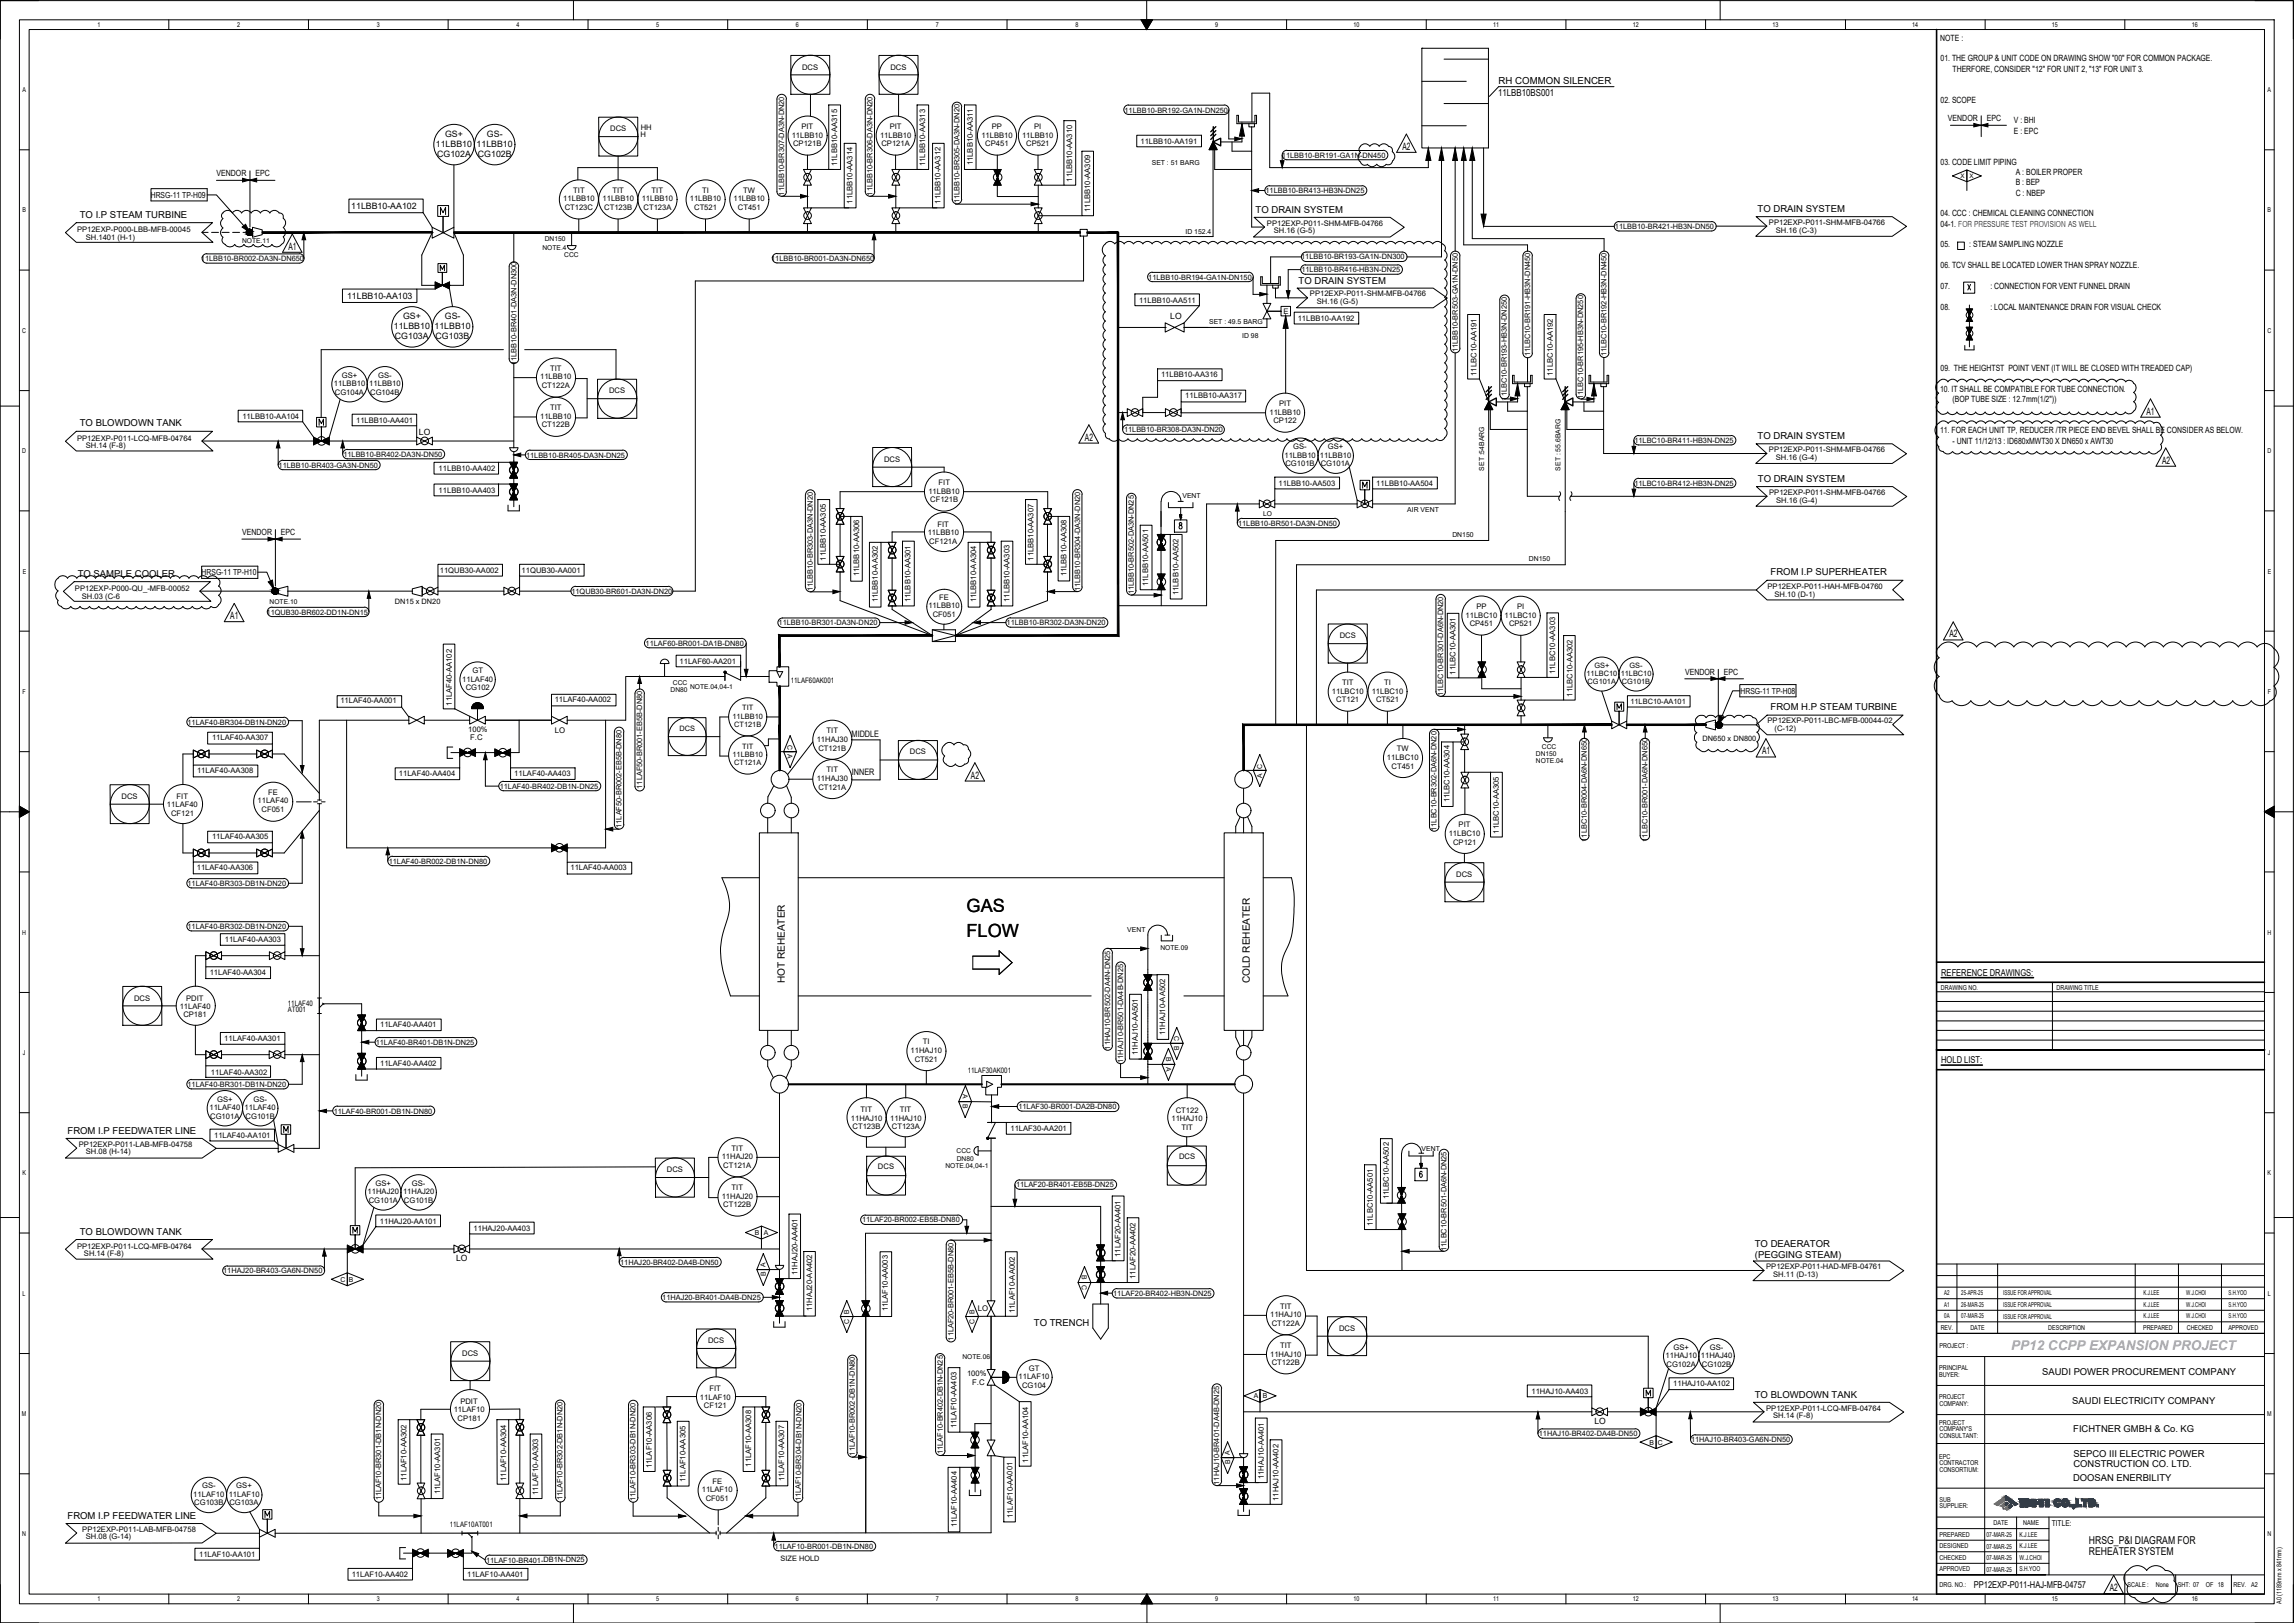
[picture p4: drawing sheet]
<svg xmlns="http://www.w3.org/2000/svg" width="420mm" height="297mm" viewBox="0 0 420 297" stroke-linecap="round" stroke-linejoin="round" font-family="sans-serif">
<defs><g id="words">
<g font-size="3.3">
<text x="177" y="166.9">GAS</text>
<text x="177" y="171.6">FLOW</text>
</g>
<text font-size="2.5" fill="#8470ff" x="368.2" y="247">PP12 CCPP EXPANSION PROJECT</text>
<g font-size="2">
<text x="382.4" y="284.6">REHEATER SYSTEM</text>
<text x="382.4" y="282.6">HRSG_P&amp;I DIAGRAM FOR</text>
</g>
<g font-size="1.8">
<text x="274.3" y="17.6">11LBB10BS001</text>
<text x="274.4" y="15.3">RH COMMON SILENCER</text>
<text x="256.8" y="27.4">A2</text>
<text x="52.8" y="45.7">A1</text>
<text x="393" y="75.9">A1</text>
<text x="198.6" y="80.6">A2</text>
<text x="395.8" y="84.9">A2</text>
<text x="42.2" y="113.3">A1</text>
<text x="356.9" y="116.7">A2</text>
<text x="177.8" y="142.5">A2</text>
<text x="322.6" y="138.1">A1</text>
<text x="143.7" y="180" transform="rotate(-90 143.7 180)">HOT REHEATER</text>
<text x="228.8" y="180" transform="rotate(-90 228.8 180)">COLD REHEATER</text>
<text x="386.2" y="291.2">A2</text>
</g>
<g font-size="1.7">
<text x="14.6" y="39.9">TO I.P STEAM TURBINE</text>
<text x="229.9" y="39">TO DRAIN SYSTEM</text>
<text x="321.8" y="38.8">TO DRAIN SYSTEM</text>
<text x="237.7" y="51.9">TO DRAIN SYSTEM</text>
<text x="14.6" y="78">TO BLOWDOWN TANK</text>
<text x="321.8" y="80.4">TO DRAIN SYSTEM</text>
<text x="321.8" y="88.3">TO DRAIN SYSTEM</text>
<text x="14.2" y="105.6">TO SAMPLE COOLER</text>
<text x="324.1" y="105.3">FROM I.P SUPERHEATER</text>
<text x="324.1" y="130">FROM H.P STEAM TURBINE</text>
<text x="355.4" y="178.5">REFERENCE DRAWINGS:</text>
<text x="355.4" y="194.5">HOLD LIST:</text>
<text x="12.4" y="207.5">FROM I.P FEEDWATER LINE</text>
<text x="14.6" y="226">TO BLOWDOWN TANK</text>
<text x="321.3" y="228.3">TO DEAERATOR</text>
<text x="321.3" y="230.2">(PEGGING STEAM)</text>
<text x="189.3" y="242.8">TO TRENCH</text>
<text x="373.9" y="251.6">SAUDI POWER PROCUREMENT COMPANY</text>
<text x="321.3" y="255.8">TO BLOWDOWN TANK</text>
<text x="379.4" y="256.9">SAUDI ELECTRICITY COMPANY</text>
<text x="379.6" y="262.2">FICHTNER GMBH &amp; Co. KG</text>
<text x="379.6" y="266.6">SEPCO III ELECTRIC POWER</text>
<text x="379.6" y="268.4">CONSTRUCTION CO. LTD.</text>
<text x="379.5" y="271">DOOSAN ENERBILITY</text>
<text x="12.4" y="278">FROM I.P FEEDWATER LINE</text>
<text x="361.4" y="290.6">PP12EXP-P011-HAJ-MFB-04757</text>
</g>
<g font-size="1.6">
<text x="355.2" y="7.4">NOTE :</text>
<text x="355.3" y="11.2">01. THE GROUP &amp; UNIT CODE ON DRAWING SHOW &quot;00&quot; FOR COMMON PACKAGE.</text>
<text x="357.5" y="13.2">THERFORE, CONSIDER &quot;12&quot; FOR UNIT 2, &quot;13&quot; FOR UNIT 3.</text>
<text x="355.3" y="18.8">02. SCOPE</text>
<text x="356.6" y="22.2">VENDOR</text>
<text x="363.7" y="22.2">EPC</text>
<text x="368.7" y="22.6">V : BHI</text>
<text x="79.8" y="26.9">11LBB10</text>
<text x="80.1" y="28.7">CG102A</text>
<text x="81.5" y="25">GS+</text>
<text x="87.2" y="26.9">11LBB10</text>
<text x="87.5" y="28.7">CG102B</text>
<text x="89.2" y="25">GS-</text>
<text x="368.7" y="24.5">E : EPC</text>
<text x="39.6" y="32.2">VENDOR</text>
<text x="46.8" y="32.2">EPC</text>
<text x="355.3" y="30.1">03. CODE LIMIT PIPING</text>
<text x="369" y="32">A : BOILER PROPER</text>
<text x="369" y="33.9">B : BEP</text>
<text x="369" y="35.8">C : NBEP</text>
<text x="64.3" y="38.2">11LBB10-AA102</text>
<text x="355.3" y="39.6">04. CCC : CHEMICAL CLEANING CONNECTION</text>
<text x="355.3" y="41.5">04-1. FOR PRESSURE TEST PROVISION AS WELL</text>
<text x="355.3" y="45.3">05.</text>
<text x="360.5" y="45.3">: STEAM SAMPLING NOZZLE</text>
<text x="355.3" y="49.1">06. TCV SHALL BE LOCATED LOWER THAN SPRAY NOZZLE.</text>
<text x="355.3" y="52.9">07.</text>
<text x="364.4" y="52.9">: CONNECTION FOR VENT FUNNEL DRAIN</text>
<text x="63.5" y="54.7">11LBB10-AA103</text>
<text x="73.8" y="58.4">GS+</text>
<text x="81.4" y="58.4">GS-</text>
<text x="214.2" y="58.3">LO</text>
<text x="355.3" y="56.7">08.</text>
<text x="364.4" y="56.7">: LOCAL MAINTENANCE DRAIN FOR VISUAL CHECK</text>
<text x="72.1" y="60.3">11LBB10</text>
<text x="72.3" y="62">CG103A</text>
<text x="79.5" y="60.3">11LBB10</text>
<text x="79.8" y="62">CG103B</text>
<text x="355.2" y="71.7">10. IT SHALL BE COMPATIBLE FOR TUBE CONNECTION.</text>
<text x="355.3" y="68">09. THE HEIGHTST POINT VENT (IT WILL BE CLOSED WITH TREADED CAP)</text>
<text x="357.5" y="73.6">(BOP TUBE SIZE : 12.7mm(1/2&quot;))</text>
<text x="76.7" y="79.6">LO</text>
<text x="355.2" y="79.3">11. FOR EACH UNIT TP, REDUCER /TR PIECE END BEVEL SHALL BE CONSIDER AS BELOW.</text>
<text x="357.5" y="81.2">- UNIT 11/12/13 : ID680xMWT30 X DN650 x AWT30</text>
<text x="44.3" y="97.9">VENDOR</text>
<text x="51.4" y="97.9">EPC</text>
<text x="308.5" y="123.5">VENDOR</text>
<text x="315.6" y="123.5">EPC</text>
<text x="155.9" y="134.8">MIDDLE</text>
<text x="156" y="141.9">INNER</text>
<text x="83.5" y="230.9">LO</text>
<text x="291.9" y="260.6">LO</text>
</g>
<g font-size="1.5">
<text x="27.6" y="36.2">HRSG-11 TP-H09</text>
<text x="36.9" y="105.3">HRSG-11 TP-H10</text>
<text x="318.6" y="126.9">HRSG-11 TP-H08</text>
<text x="375.6" y="279.2">TITLE:</text>
</g>
<g font-size="1.4">
<text x="146.9" y="12.7">DCS</text>
<text x="163" y="12.7">DCS</text>
<text x="117.3" y="23.8">HH</text>
<text x="146.7" y="23.6">PIT</text>
<text x="162.9" y="23.6">PIT</text>
<text x="181.6" y="23.6">PP</text>
<text x="189.3" y="23.6">PI</text>
<text x="205.9" y="20.6">11LBB10-BR192-GA1N-DN250</text>
<text x="111.7" y="24">DCS</text>
<text x="117.3" y="25">H</text>
<text x="144.9" y="25.2">11LBB10</text>
<text x="145.2" y="26.7">CP121B</text>
<text x="161.1" y="25.2">11LBB10</text>
<text x="161.4" y="26.7">CP121A</text>
<text x="179.7" y="25.2">11LBB10</text>
<text x="180.4" y="26.7">CP451</text>
<text x="187.1" y="25.2">11LBB10</text>
<text x="187.9" y="26.7">CP521</text>
<text x="208.8" y="26.3">11LBB10-AA191</text>
<text x="234.7" y="28.9">11LBB10-BR191-GA1N-DN450</text>
<text x="104.9" y="35.3">TIT</text>
<text x="112.1" y="35.3">TIT</text>
<text x="119.3" y="35.3">TIT</text>
<text x="128.6" y="35.2">TI</text>
<text x="136.1" y="35.3">TW</text>
<text x="143.6" y="35.8" transform="rotate(-90 143.6 35.8)">11LBB10-BR307-DA3N-DN20</text>
<text x="153.2" y="30.4" transform="rotate(-90 153.2 30.4)">11LBB10-AA315</text>
<text x="159.7" y="35.8" transform="rotate(-90 159.7 35.8)">11LBB10-BR306-DA3N-DN20</text>
<text x="169.4" y="30.4" transform="rotate(-90 169.4 30.4)">11LBB10-AA313</text>
<text x="178.1" y="30.3" transform="rotate(-90 178.1 30.3)">11LBB10-AA311</text>
<text x="196.3" y="33.3" transform="rotate(-90 196.3 33.3)">11LBB10-AA310</text>
<text x="231.7" y="35.3">11LBB10-BR413-HB3N-DN25</text>
<text x="103.1" y="36.9">11LBB10</text>
<text x="103.4" y="38.4">CT123C</text>
<text x="110.3" y="36.9">11LBB10</text>
<text x="110.6" y="38.4">CT123B</text>
<text x="117.5" y="36.9">11LBB10</text>
<text x="117.8" y="38.4">CT123A</text>
<text x="126.3" y="36.9">11LBB10</text>
<text x="127.1" y="38.4">CT521</text>
<text x="134.3" y="36.9">11LBB10</text>
<text x="135.1" y="38.4">CT451</text>
<text x="156.1" y="37.3" transform="rotate(-90 156.1 37.3)">11LBB10-AA314</text>
<text x="172.2" y="37.3" transform="rotate(-90 172.2 37.3)">11LBB10-AA312</text>
<text x="175.7" y="37.2" transform="rotate(-90 175.7 37.2)">11LBB10-BR305-DA3N-DN20</text>
<text x="199.6" y="38.8" transform="rotate(-90 199.6 38.8)">11LBB10-AA309</text>
<text x="231.9" y="41.3">PP12EXP-P011-SHM-MFB-04766</text>
<text x="295.7" y="41.9">11LBB10-BR421-HB3N-DN50</text>
<text x="323.8" y="41.2">PP12EXP-P011-SHM-MFB-04766</text>
<text x="14.1" y="42.4">PP12EXP-P000-LBB-MFB-00045</text>
<text x="15.7" y="43.8">SH.1401 (H-1)</text>
<text x="36.8" y="47.8">11LBB10-BR002-DA3N-DN650</text>
<text x="141.2" y="47.8">11LBB10-BR001-DA3N-DN650</text>
<text x="233.2" y="42.7">SH.16 (G-5)</text>
<text x="238.2" y="47.5">11LBB10-BR193-GA1N-DN300</text>
<text x="325.1" y="42.6">SH.16 (C-3)</text>
<text x="210.2" y="51.2">11LBB10-BR194-GA1N-DN150</text>
<text x="238.3" y="49.8">11LBB10-BR416-HB3N-DN25</text>
<text x="208.5" y="55.4">11LBB10-AA511</text>
<text x="234.9" y="57.4">E</text>
<text x="237.6" y="58.8">11LBB10-AA192</text>
<text x="239.8" y="54.3">PP12EXP-P011-SHM-MFB-04766</text>
<text x="241.1" y="55.7">SH.16 (G-5)</text>
<text x="266.9" y="64.5" transform="rotate(-90 266.9 64.5)">11LBB10-BR503-GA1N-DN50</text>
<text x="280.2" y="65.2" transform="rotate(-90 280.2 65.2)">11LBC10-BR191-HB3N-DN450</text>
<text x="294.1" y="65.2" transform="rotate(-90 294.1 65.2)">11LBC10-BR192-HB3N-DN450</text>
<text x="61.1" y="70.7">11LBB10</text>
<text x="62.6" y="69.1">GS+</text>
<text x="67.6" y="70.7">11LBB10</text>
<text x="69.2" y="69.1">GS-</text>
<text x="94.5" y="66.8" transform="rotate(-90 94.5 66.8)">11LBB10-BR401-DA3N-DN300</text>
<text x="98.9" y="69.5">11LBB10</text>
<text x="99.2" y="71">CT122A</text>
<text x="100.7" y="67.9">TIT</text>
<text x="111.5" y="72">DCS</text>
<text x="212.6" y="69">11LBB10-AA316</text>
<text x="270.3" y="68.8" transform="rotate(-90 270.3 68.8)">11LBC10-AA191</text>
<text x="284.3" y="68.8" transform="rotate(-90 284.3 68.8)">11LBC10-AA192</text>
<text x="44.4" y="76.6">11LBB10-AA104</text>
<text x="61.3" y="72.3">CG104A</text>
<text x="65.2" y="77.3">11LBB10-AA401</text>
<text x="67.8" y="72.3">CG104B</text>
<text x="98.9" y="76.7">11LBB10</text>
<text x="100.7" y="75">TIT</text>
<text x="217" y="72.9">11LBB10-AA317</text>
<text x="232.4" y="75.9">11LBB10</text>
<text x="233.1" y="77.5">CP122</text>
<text x="234.2" y="74.3">PIT</text>
<text x="275.9" y="73.3" transform="rotate(-90 275.9 73.3)">11LBC10-BR193-HB3N-DN250</text>
<text x="289.9" y="73" transform="rotate(-90 289.9 73)">11LBC10-BR195-HB3N-DN250</text>
<text x="14.1" y="80.6">PP12EXP-P011-LCQ-MFB-04764</text>
<text x="15.7" y="82">SH.14 (F-8)</text>
<text x="62.9" y="83.6">11LBB10-BR402-DA3N-DN50</text>
<text x="96.3" y="83.8">11LBB10-BR405-DA3N-DN25</text>
<text x="99.2" y="78.2">CT122B</text>
<text x="205.8" y="79.1">11LBB10-BR308-DA3N-DN20</text>
<text x="235.2" y="83.8">11LBB10</text>
<text x="236.8" y="82.2">GS-</text>
<text x="241.6" y="83.8">11LBB10</text>
<text x="243.1" y="82.2">GS+</text>
<text x="299.2" y="81.1">11LBC10-BR411-HB3N-DN25</text>
<text x="323.8" y="82.7">PP12EXP-P011-SHM-MFB-04766</text>
<text x="51" y="85.6">11LBB10-BR403-GA3N-DN50</text>
<text x="80.3" y="86.2">11LBB10-AA402</text>
<text x="161.8" y="84.5">DCS</text>
<text x="171.8" y="88.8">FIT</text>
<text x="234.1" y="88.9">11LBB10-AA503</text>
<text x="235.3" y="85.4">CG101B</text>
<text x="241.8" y="85.4">CG101A</text>
<text x="252" y="88.9">11LBB10-AA504</text>
<text x="299.2" y="88.9">11LBC10-BR412-HB3N-DN25</text>
<text x="325.1" y="84.2">SH.16 (G-4)</text>
<text x="80.3" y="90.2">11LBB10-AA403</text>
<text x="170" y="90.3">11LBB10</text>
<text x="170.3" y="91.9">CF121B</text>
<text x="323.9" y="90.6">PP12EXP-P011-SHM-MFB-04766</text>
<text x="325.2" y="92">SH.16 (G-4)</text>
<text x="169.8" y="97.9">11LBB10</text>
<text x="170.1" y="99.5">CF121A</text>
<text x="171.6" y="96.4">FIT</text>
<text x="226.7" y="96.2">11LBB10-BR501-DA3N-DN50</text>
<text x="80.5" y="104.8">11QUB30-AA002</text>
<text x="95.5" y="104.8">11QUB30-AA001</text>
<text x="151.2" y="102.6" transform="rotate(-90 151.2 102.6)">11LBB10-AA305</text>
<text x="157.3" y="105.5" transform="rotate(-90 157.3 105.5)">11LBB10-AA306</text>
<text x="189.2" y="102.6" transform="rotate(-90 189.2 102.6)">11LBB10-AA307</text>
<text x="195.2" y="105.5" transform="rotate(-90 195.2 105.5)">11LBB10-AA308</text>
<text x="210.2" y="107.3" transform="rotate(-90 210.2 107.3)">11LBB10-AA501</text>
<text x="323.6" y="107.9">PP12EXP-P011-HAH-MFB-04760</text>
<text x="13.7" y="108.1">PP12EXP-P000-QU_-MFB-00052</text>
<text x="15" y="109.5">SH.03 (C-6</text>
<text x="48.8" y="112.5">11QUB30-BR602-DD1N-DN15</text>
<text x="72.3" y="110.5">DN15 x DN20</text>
<text x="104.6" y="108.7">11QUB30-BR601-DA3N-DN20</text>
<text x="148.8" y="108.2" transform="rotate(-90 148.8 108.2)">11LBB10-BR303-DA3N-DN20</text>
<text x="160.7" y="110.3" transform="rotate(-90 160.7 110.3)">11LBB10-AA302</text>
<text x="166.7" y="110.2" transform="rotate(-90 166.7 110.2)">11LBB10-AA301</text>
<text x="170" y="111.3">11LBB10</text>
<text x="170.8" y="112.9">CF051</text>
<text x="172" y="109.8">FE</text>
<text x="178.7" y="110.3" transform="rotate(-90 178.7 110.3)">11LBB10-AA304</text>
<text x="184.8" y="110.1" transform="rotate(-90 184.8 110.1)">11LBB10-AA303</text>
<text x="197.7" y="108.1" transform="rotate(-90 197.7 108.1)">11LBB10-BR304-DA3N-DN20</text>
<text x="207.6" y="108.8" transform="rotate(-90 207.6 108.8)">11LBB10-BR502-DA3N-DN25</text>
<text x="215.7" y="109" transform="rotate(-90 215.7 109)">11LBB10-AA502</text>
<text x="268.3" y="113.1">11LBC10</text>
<text x="270.3" y="111.4">PP</text>
<text x="275.5" y="113.1">11LBC10</text>
<text x="277.7" y="111.4">PI</text>
<text x="324.9" y="109.3">SH.10 (D-1)</text>
<text x="118.2" y="118.2">11LAF60-BR001-DA1B-DN80</text>
<text x="142.5" y="114.5">11LBB10-BR301-DA3N-DN20</text>
<text x="184.3" y="114.5">11LBB10-BR302-DA3N-DN20</text>
<text x="245.3" y="116.8">DCS</text>
<text x="269.1" y="114.6">CP451</text>
<text x="276.3" y="114.6">CP521</text>
<text x="84.6" y="124.7">11LAF40</text>
<text x="86.5" y="123.2">GT</text>
<text x="124.4" y="121.4">11LAF60-AA201</text>
<text x="144.8" y="124.9">11LAF60AK001</text>
<text x="245.7" y="125.4">TIT</text>
<text x="253.4" y="125.4">TI</text>
<text x="266.4" y="123.5" transform="rotate(-90 266.4 123.5)">11LBC10-AA301</text>
<text x="284.7" y="123.4" transform="rotate(-90 284.7 123.4)">11LBC10-AA303</text>
<text x="290.4" y="123.7">11LBC10</text>
<text x="290.7" y="125.3">CG101A</text>
<text x="291.9" y="122.2">GS+</text>
<text x="296.7" y="123.7">11LBC10</text>
<text x="296.9" y="125.3">CG101B</text>
<text x="298.3" y="122.2">GS-</text>
<text x="62.3" y="128.7">11LAF40-AA001</text>
<text x="82.7" y="129.1" transform="rotate(-90 82.7 129.1)">11LAF40-AA102</text>
<text x="85.3" y="126.4">CG102</text>
<text x="101.6" y="128.5">11LAF40-AA002</text>
<text x="134.1" y="131.6">11LBB10</text>
<text x="135.9" y="130">TIT</text>
<text x="243.8" y="126.9">11LBC10</text>
<text x="244.6" y="128.5">CT121</text>
<text x="251.1" y="126.9">11LBC10</text>
<text x="251.9" y="128.5">CT521</text>
<text x="264.2" y="127.4" transform="rotate(-90 264.2 127.4)">11LBC10-BR301-DA6N-DN20</text>
<text x="287.9" y="127.5" transform="rotate(-90 287.9 127.5)">11LBC10-AA302</text>
<text x="298.5" y="128.8">11LBC10-AA101</text>
<text x="34.3" y="132.6">11LAF40-BR304-DB1N-DN20</text>
<text x="38.8" y="135.5">11LAF40-AA307</text>
<text x="85.7" y="133.9">100%</text>
<text x="86.1" y="135.4">F.C</text>
<text x="101.6" y="134.1">LO</text>
<text x="124.4" y="133.8">DCS</text>
<text x="134.4" y="133.1">CT121B</text>
<text x="135.9" y="137">TIT</text>
<text x="149.5" y="135.7">11HAJ30</text>
<text x="149.8" y="137.4">CT121B</text>
<text x="151.3" y="134.2">TIT</text>
<text x="255.7" y="137.5">TW</text>
<text x="311.7" y="135.6">DN650 x DN800</text>
<text x="323.6" y="132.3">PP12EXP-P011-LBC-MFB-00044-02</text>
<text x="324.9" y="133.8">(C-12)</text>
<text x="36.1" y="141.5">11LAF40-AA308</text>
<text x="73" y="142.1">11LAF40-AA404</text>
<text x="94.1" y="142.1">11LAF40-AA403</text>
<text x="134.1" y="138.5">11LBB10</text>
<text x="134.4" y="140.1">CT121A</text>
<text x="149.5" y="142.9">11HAJ30</text>
<text x="151.3" y="141.4">TIT</text>
<text x="166.6" y="138.1">DCS</text>
<text x="253.9" y="139.1">11LBC10</text>
<text x="254.8" y="140.7">CT451</text>
<text x="22.3" y="146.2">DCS</text>
<text x="30.6" y="147.7">11LAF40</text>
<text x="31.3" y="149.3">CF121</text>
<text x="32.3" y="146.2">FIT</text>
<text x="47.2" y="147.1">11LAF40</text>
<text x="47.9" y="148.6">CF051</text>
<text x="49.1" y="145.5">FE</text>
<text x="91.5" y="144.4">11LAF40-BR402-DB1N-DN25</text>
<text x="117.6" y="144.3" transform="rotate(-90 117.6 144.3)">11LAF50-BR001-EB5B-DN80</text>
<text x="149.8" y="144.5">CT121A</text>
<text x="265.4" y="146.8" transform="rotate(-90 265.4 146.8)">11LBC10-AA304</text>
<text x="38.8" y="153.6">11LAF40-AA305</text>
<text x="113.8" y="151.5" transform="rotate(-90 113.8 151.5)">11LAF50-BR002-EB5B-DN80</text>
<text x="263" y="152" transform="rotate(-90 263 152)">11LBC10-BR302-DA6N-DN20</text>
<text x="265.2" y="153">11LBC10</text>
<text x="266" y="154.6">CP121</text>
<text x="267" y="151.4">PIT</text>
<text x="274.4" y="152.6" transform="rotate(-90 274.4 152.6)">11LBC10-AA305</text>
<text x="290.5" y="154" transform="rotate(-90 290.5 154)">11LBC10-BR004-DA6N-DN650</text>
<text x="301.6" y="154" transform="rotate(-90 301.6 154)">11LBC10-BR001-DA6N-DN650</text>
<text x="36" y="159.2">11LAF40-AA306</text>
<text x="71.2" y="158.1">11LAF40-BR002-DB1N-DN80</text>
<text x="104.4" y="159.2">11LAF40-AA003</text>
<text x="266.6" y="160.5">DCS</text>
<text x="34.3" y="162.1">11LAF40-BR303-DB1N-DN20</text>
<text x="34.3" y="170">11LAF40-BR302-DB1N-DN20</text>
<text x="41.1" y="172.4">11LAF40-AA303</text>
<text x="38.4" y="178.5">11LAF40-AA304</text>
<text x="24.6" y="183.1">DCS</text>
<text x="32.9" y="184.6">11LAF40</text>
<text x="34.1" y="183.1">PDIT</text>
<text x="52.7" y="184.1">11LAF40</text>
<text x="52.7" y="185.3">AT001</text>
<text x="33.6" y="186.2">CP181</text>
<text x="41.1" y="190.5">11LAF40-AA301</text>
<text x="68.8" y="191.2">11LAF40-BR401-DB1N-DN25</text>
<text x="69.6" y="188">11LAF40-AA401</text>
<text x="169" y="191.1">TI</text>
<text x="213.3" y="189.5" transform="rotate(-90 213.3 189.5)">11HAJ10-AA502</text>
<text x="38.6" y="196.7">11LAF40-AA302</text>
<text x="69.6" y="195">11LAF40-AA402</text>
<text x="166.7" y="192.7">11HAJ10</text>
<text x="167.5" y="194.3">CT521</text>
<text x="177.2" y="196.5">11LAF30AK001</text>
<text x="203.2" y="192.1" transform="rotate(-90 203.2 192.1)">11HAJ10-BR502-DA4N-DN25</text>
<text x="205.6" y="194.5" transform="rotate(-90 205.6 194.5)">11HAJ10-BR501-DA4B-DN25</text>
<text x="208.3" y="193.2" transform="rotate(-90 208.3 193.2)">11HAJ10-AA501</text>
<text x="34.3" y="198.9">11LAF40-BR301-DB1N-DN20</text>
<text x="38.4" y="203.2">11LAF40</text>
<text x="39.8" y="201.6">GS+</text>
<text x="44.8" y="203.2">11LAF40</text>
<text x="46.4" y="201.6">GS-</text>
<text x="61.1" y="203.8">11LAF40-BR001-DB1N-DN80</text>
<text x="157.6" y="203.4">TIT</text>
<text x="164.7" y="203.4">TIT</text>
<text x="186.4" y="202.9">11LAF30-BR001-DA2B-DN80</text>
<text x="215.3" y="203.6">CT122</text>
<text x="14.4" y="209.9">PP12EXP-P011-LAB-MFB-04758</text>
<text x="38.5" y="204.8">CG101A</text>
<text x="39.2" y="208.3">11LAF40-AA101</text>
<text x="45" y="204.8">CG101B</text>
<text x="155.8" y="205.1">11HAJ10</text>
<text x="156.1" y="206.7">CT123B</text>
<text x="163" y="205.1">11HAJ10</text>
<text x="163.3" y="206.7">CT123A</text>
<text x="185" y="207">11LAF30-AA201</text>
<text x="214.5" y="205.1">11HAJ10</text>
<text x="216.3" y="206.7">TIT</text>
<text x="15.7" y="211.3">SH.08 (H-14)</text>
<text x="122.1" y="214.5">DCS</text>
<text x="132.1" y="212.2">11HAJ20</text>
<text x="132.4" y="213.8">CT121A</text>
<text x="133.9" y="210.6">TIT</text>
<text x="160.7" y="214">DCS</text>
<text x="215.9" y="212">DCS</text>
<text x="67.3" y="218.6">11HAJ20</text>
<text x="67.5" y="220.2">CG101A</text>
<text x="68.7" y="217">GS+</text>
<text x="73.8" y="218.6">11HAJ20</text>
<text x="74" y="220.2">CG101B</text>
<text x="75.4" y="217">GS-</text>
<text x="132.1" y="219.4">11HAJ20</text>
<text x="132.4" y="220.9">CT122B</text>
<text x="133.9" y="217.8">TIT</text>
<text x="186" y="217.3">11LAF20-BR401-EB5B-DN25</text>
<text x="254.3" y="219.5" transform="rotate(-90 254.3 219.5)">11LBC10-AA502</text>
<text x="69.6" y="223.9">11HAJ20-AA101</text>
<text x="86.7" y="225.2">11HAJ20-AA403</text>
<text x="157.8" y="223.7">11LAF20-BR002-EB5B-DN80</text>
<text x="251.3" y="224.4" transform="rotate(-90 251.3 224.4)">11LBC10-AA501</text>
<text x="14.1" y="228.5">PP12EXP-P011-LCQ-MFB-04764</text>
<text x="15.4" y="229.9">SH.14 (F-8)</text>
<text x="40.9" y="233">11HAJ20-BR403-GA6N-DN50</text>
<text x="113.5" y="231.5">11HAJ20-BR402-DA4B-DN50</text>
<text x="146" y="233.4" transform="rotate(-90 146 233.4)">11HAJ20-AA401</text>
<text x="205.1" y="230" transform="rotate(-90 205.1 230)">11LAF20-AA401</text>
<text x="264.8" y="228.9" transform="rotate(-90 264.8 228.9)">11LBC10-BR501-DA6N-DN25</text>
<text x="323.3" y="232.3">PP12EXP-P011-HAD-MFB-04761</text>
<text x="324.6" y="233.7">SH.11 (D-13)</text>
<text x="121.2" y="237.9">11HAJ20-BR401-DA4B-DN25</text>
<text x="179" y="239.9">LO</text>
<text x="203.8" y="237.2">11LAF20-BR402-HB3N-DN25</text>
<text x="207.9" y="234" transform="rotate(-90 207.9 234)">11LAF20-AA402</text>
<text x="234.4" y="239.5">TIT</text>
<text x="129.6" y="245.8">DCS</text>
<text x="148.7" y="240" transform="rotate(-90 148.7 240)">11HAJ20-AA402</text>
<text x="162.5" y="240" transform="rotate(-90 162.5 240)">11LAF10-AA003</text>
<text x="174.5" y="245.3" transform="rotate(-90 174.5 245.3)">11LAF20-BR001-EB5B-DN80</text>
<text x="185.8" y="240.3" transform="rotate(-90 185.8 240.3)">11LAF10-AA002</text>
<text x="232.5" y="241.1">11HAJ10</text>
<text x="232.8" y="242.6">CT122A</text>
<text x="245.2" y="243.6">DCS</text>
<text x="84.6" y="248.1" transform="rotate(-1 84.6 248.1)">DCS</text>
<text x="177" y="251.9">100%</text>
<text x="188.3" y="250.9">GT</text>
<text x="232.5" y="248.3">11HAJ10</text>
<text x="232.8" y="249.8">CT122B</text>
<text x="234.4" y="246.7">TIT</text>
<text x="304.9" y="248.6">11HAJ10</text>
<text x="305.1" y="250.1">CG102A</text>
<text x="306.4" y="247">GS+</text>
<text x="311.4" y="248.6">11HAJ40</text>
<text x="311.6" y="250.1">CG102B</text>
<text x="313" y="247">GS-</text>
<text x="84.3" y="256.9">PDIT</text>
<text x="128.1" y="256.1">11LAF10</text>
<text x="128.9" y="257.7">CF121</text>
<text x="129.9" y="254.6">FIT</text>
<text x="178" y="253.4">F.C</text>
<text x="186.5" y="252.5">11LAF10</text>
<text x="187.1" y="254">CG104</text>
<text x="280.4" y="255">11HAJ10-AA403</text>
<text x="306.3" y="253.7">11HAJ10-AA102</text>
<text x="83.1" y="258.5">11LAF10</text>
<text x="83.8" y="260">CP181</text>
<text x="175.1" y="261.4" transform="rotate(-90 175.1 261.4)">11LAF10-AA403</text>
<text x="281.7" y="262.9">11HAJ10-BR402-DA4B-DN50</text>
<text x="309.6" y="264">11HAJ10-BR403-GA6N-DN50</text>
<text x="323.3" y="258.2">PP12EXP-P011-LCQ-MFB-04764</text>
<text x="324.6" y="259.6">SH.14 (F-8)</text>
<text x="119.3" y="268.7" transform="rotate(-90 119.3 268.7)">11LAF10-AA306</text>
<text x="137.5" y="268.4" transform="rotate(-90 137.5 268.4)">11LAF10-AA308</text>
<text x="156.5" y="266.4" transform="rotate(-90 156.5 266.4)">11LAF10-BR002-DB1N-DN80</text>
<text x="172.6" y="266.1" transform="rotate(-90 172.6 266.1)">11LAF10-BR402-DB1N-DN25</text>
<text x="188.3" y="267.7" transform="rotate(-90 188.3 267.7)">11LAF10-AA104</text>
<text x="35.4" y="274">11LAF10</text>
<text x="35.6" y="275.5">CG103B</text>
<text x="37" y="272.4">GS-</text>
<text x="41.9" y="274">11LAF10</text>
<text x="42" y="275.5">CG103A</text>
<text x="43.3" y="272.4">GS+</text>
<text x="69.8" y="274.6" transform="rotate(-90 69.8 274.6)">11LAF10-BR301-DB1N-DN20</text>
<text x="74.4" y="271" transform="rotate(-90 74.4 271)">11LAF10-AA302</text>
<text x="80.6" y="273.5" transform="rotate(-90 80.6 273.5)">11LAF10-AA301</text>
<text x="92.7" y="271" transform="rotate(-90 92.7 271)">11LAF10-AA304</text>
<text x="98.6" y="273.6" transform="rotate(-90 98.6 273.6)">11LAF10-AA303</text>
<text x="103" y="274.6" transform="rotate(-90 103 274.6)">11LAF10-BR302-DB1N-DN20</text>
<text x="116.4" y="274.8" transform="rotate(-90 116.4 274.8)">11LAF10-BR303-DB1N-DN20</text>
<text x="125.5" y="271.3" transform="rotate(-90 125.5 271.3)">11LAF10-AA305</text>
<text x="128.5" y="273.1">11LAF10</text>
<text x="129.2" y="274.7">CF051</text>
<text x="130.4" y="271.5">FE</text>
<text x="143.6" y="271.1" transform="rotate(-90 143.6 271.1)">11LAF10-AA307</text>
<text x="146.6" y="274.8" transform="rotate(-89 146.6 274.8)">11LAF10-BR304-DB1N-DN20</text>
<text x="223.2" y="271.7" transform="rotate(-90 223.2 271.7)">11HAJ10-BR401-DA4B-DN25</text>
<text x="231.4" y="270.7" transform="rotate(-90 231.4 270.7)">11HAJ10-AA401</text>
<text x="234.1" y="274.7" transform="rotate(-90 234.1 274.7)">11HAJ10-AA402</text>
<text x="15.1" y="280.4">PP12EXP-P011-LAB-MFB-04758</text>
<text x="15.7" y="281.8">SH.08 (G-14)</text>
<text x="82.3" y="279.4">11LAF10AT001</text>
<text x="175.2" y="279.6" transform="rotate(-90 175.2 279.6)">11LAF10-AA404</text>
<text x="185.4" y="277.9" transform="rotate(-90 185.4 277.9)">11LAF10-AA001</text>
<text x="36.4" y="285">11LAF10-AA101</text>
<text x="89" y="286">11LAF10-BR401-DB1N-DN25</text>
<text x="141.8" y="283.5">11LAF10-BR001-DB1N-DN80</text>
<text x="142.9" y="285.7">SIZE HOLD</text>
<text x="64.4" y="288.6">11LAF10-AA402</text>
<text x="85.5" y="288.6">11LAF10-AA401</text>
</g>
<g font-size="1.3">
<text x="210.9" y="30.2">SET : 51 BARG</text>
<text x="217" y="42.9">ID 152.4</text>
<text x="221.4" y="59.3">SET : 49.5 BARG</text>
<text x="227.4" y="61.9">ID 98</text>
<text x="271.7" y="86.1" transform="rotate(-90 271.7 86.1)">SET :54BARG</text>
<text x="285.7" y="86.1" transform="rotate(-90 285.7 86.1)">SET : 55.6BARG</text>
<text x="216.5" y="91.2">VENT</text>
<text x="257.6" y="93.6">AIR VENT</text>
<text x="265.9" y="98.3">DN150</text>
<text x="279.9" y="102.7">DN150</text>
<text x="144.2" y="136.4" transform="rotate(90 144.2 136.4)">C</text>
<text x="144.2" y="138.1" transform="rotate(90 144.2 138.1)">A</text>
<text x="231.1" y="140.7" transform="rotate(-90 231.1 140.7)">C</text>
<text x="231.1" y="142.3" transform="rotate(-90 231.1 142.3)">A</text>
<text x="206.4" y="170.5">VENT</text>
<text x="215" y="189.6" transform="rotate(90 215 189.6)">C</text>
<text x="215" y="191.5" transform="rotate(90 215 191.5)">B</text>
<text x="213.5" y="193.4" transform="rotate(90 213.5 193.4)">B</text>
<text x="213.5" y="195.3" transform="rotate(90 213.5 195.3)">A</text>
<text x="176.3" y="200.3" transform="rotate(90 176.3 200.3)">A</text>
<text x="176.3" y="202.1" transform="rotate(90 176.3 202.1)">B</text>
<text x="260.3" y="210.6">VENT</text>
<text x="138.2" y="226">B</text>
<text x="139.9" y="226">A</text>
<text x="140.2" y="231.8" transform="rotate(-90 140.2 231.8)">A</text>
<text x="140.2" y="233.5" transform="rotate(-90 140.2 233.5)">B</text>
<text x="198.1" y="233.4" transform="rotate(90 198.1 233.4)">B</text>
<text x="62.3" y="234.6">C</text>
<text x="63.9" y="234.6">B</text>
<text x="198.1" y="235.1" transform="rotate(90 198.1 235.1)">C</text>
<text x="155.4" y="240.5" transform="rotate(-93 155.4 240.5)">B</text>
<text x="155.4" y="242.3" transform="rotate(-90 155.4 242.3)">C</text>
<text x="178.4" y="242.3" transform="rotate(-90 178.4 242.3)">C</text>
<text x="178.4" y="240.4" transform="rotate(-90 178.4 240.4)">B</text>
<text x="229.5" y="255.9">A</text>
<text x="231.2" y="255.9">B</text>
<text x="225.2" y="266.3" transform="rotate(-90 225.2 266.3)">A</text>
<text x="225.2" y="268" transform="rotate(-90 225.2 268)">B</text>
<text x="302" y="264.4">B</text>
<text x="303.5" y="264.4">C</text>
</g>
<g font-size="1.2">
<text x="17.8" y="4.9">1</text>
<text x="43.4" y="4.9">2</text>
<text x="69" y="4.9">3</text>
<text x="94.6" y="4.9">4</text>
<text x="120.1" y="4.9">5</text>
<text x="145.7" y="4.9">6</text>
<text x="171.3" y="4.9">7</text>
<text x="196.9" y="4.9">8</text>
<text x="222.5" y="4.9">9</text>
<text x="247.8" y="4.9">10</text>
<text x="273.3" y="4.9">11</text>
<text x="298.9" y="4.9">12</text>
<text x="324.5" y="4.9">13</text>
<text x="350.1" y="4.9">14</text>
<text x="375.7" y="4.9">15</text>
<text x="401.3" y="4.9">16</text>
<text x="4.1" y="16.8">A</text>
<text x="415.1" y="16.8">A</text>
<text x="4.1" y="38.9">B</text>
<text x="415.1" y="38.9">B</text>
<text x="44.3" y="44.5">NOTE.11</text>
<text x="99.3" y="45.8">NOTE.4</text>
<text x="99.7" y="44.1">DN150</text>
<text x="103.3" y="47">CCC</text>
<text x="4.1" y="60.9">C</text>
<text x="415.1" y="60.9">C</text>
<text x="4.1" y="82.9">D</text>
<text x="415.1" y="82.9">D</text>
<text x="231.3" y="94.4">LO</text>
<text x="4.2" y="105">E</text>
<text x="415.2" y="105">E</text>
<text x="49.4" y="110.5">NOTE.10</text>
<text x="123.2" y="125.4">CCC</text>
<text x="4.1" y="127">F</text>
<text x="122.8" y="126.6">DN80</text>
<text x="126.3" y="126.2">NOTE.04,04-1</text>
<text x="415.2" y="127">F</text>
<text x="282.3" y="137.1">CCC</text>
<text x="281.2" y="138.4">DN150</text>
<text x="281.2" y="139.7">NOTE.04</text>
<text x="4.1" y="171.1">H</text>
<text x="212.4" y="173.8">NOTE.09</text>
<text x="415.1" y="171.1">H</text>
<text x="355.3" y="181.1">DRAWING NO.</text>
<text x="376.5" y="181.1">DRAWING TITLE</text>
<text x="4.2" y="193.1">J</text>
<text x="415.2" y="193.1">J</text>
<text x="4.1" y="215.1">K</text>
<text x="173.1" y="213.7">NOTE.04,04-1</text>
<text x="175.1" y="211.1">CCC</text>
<text x="175.2" y="212.4">DN80</text>
<text x="415.1" y="215.1">K</text>
<text x="4.1" y="237.1">L</text>
<text x="355.9" y="239.1">A1</text>
<text x="355.9" y="237">A2</text>
<text x="359.1" y="239.2">26-MAR-25</text>
<text x="359.1" y="237.1">25-APR-25</text>
<text x="366.7" y="239.2">ISSUE FOR APPROVAL</text>
<text x="366.7" y="237.1">ISSUE FOR APPROVAL</text>
<text x="392.4" y="239.2">K.J.LEE</text>
<text x="392.4" y="237.1">K.J.LEE</text>
<text x="400.3" y="239.2">W.J.CHOI</text>
<text x="400.3" y="237.1">W.J.CHOI</text>
<text x="408" y="239.2">S.H.YOO</text>
<text x="408" y="237.1">S.H.YOO</text>
<text x="415.2" y="237.1">L</text>
<text x="355.3" y="243.4">REV.</text>
<text x="355.9" y="241.2">0A</text>
<text x="359.1" y="241.3">07-MAR-25</text>
<text x="360.7" y="243.4">DATE</text>
<text x="366.7" y="241.3">ISSUE FOR APPROVAL</text>
<text x="375" y="243.4">DESCRIPTION</text>
<text x="392.3" y="243.4">PREPARED</text>
<text x="392.4" y="241.3">K.J.LEE</text>
<text x="400.3" y="241.3">W.J.CHOI</text>
<text x="400.3" y="243.4">CHECKED</text>
<text x="408" y="243.4">APPROVED</text>
<text x="408" y="241.3">S.H.YOO</text>
<text x="176.2" y="248.7">NOTE.06</text>
<text x="355" y="250.8">PRINCIPAL</text>
<text x="355" y="252">BUYER:</text>
<text x="355.1" y="246.6">PROJECT :</text>
<text x="355" y="256.1">PROJECT</text>
<text x="355" y="257.2">COMPANY:</text>
<text x="4" y="259.2">M</text>
<text x="355" y="260.8">PROJECT</text>
<text x="355" y="262">COMPANY'S</text>
<text x="355" y="263.1">CONSULTANT:</text>
<text x="415.1" y="259.2">M</text>
<text x="355" y="267.1">EPC</text>
<text x="355" y="268.2">CONTRACTOR</text>
<text x="355" y="269.4">CONSORTIUM:</text>
<text x="355" y="274.9">SUB</text>
<text x="355" y="276">SUPPLIER:</text>
<text x="4.1" y="281.2">N</text>
<text x="355.1" y="281.2">PREPARED</text>
<text x="363.7" y="281.3">07-MAR-25</text>
<text x="365" y="279.1">DATE</text>
<text x="369.7" y="281.2">K.J.LEE</text>
<text x="370.4" y="279.1">NAME</text>
<text x="415.1" y="281.2">N</text>
<text x="355.1" y="283.4">DESIGNED</text>
<text x="355.1" y="285.5">CHECKED</text>
<text x="355.1" y="287.6">APPROVED</text>
<text x="363.7" y="283.4">07-MAR-25</text>
<text x="363.7" y="285.5">07-MAR-25</text>
<text x="363.7" y="287.6">07-MAR-25</text>
<text x="369.7" y="283.3">K.J.LEE</text>
<text x="369.7" y="285.4">W.J.CHOI</text>
<text x="369.7" y="287.6">S.H.YOO</text>
<text x="17.8" y="293.1">1</text>
<text x="43.4" y="293.1">2</text>
<text x="69" y="293.1">3</text>
<text x="94.6" y="293.1">4</text>
<text x="120.1" y="293.1">5</text>
<text x="145.7" y="293.1">6</text>
<text x="171.3" y="293.1">7</text>
<text x="196.9" y="293.1">8</text>
<text x="222.5" y="293.1">9</text>
<text x="247.8" y="293.1">10</text>
<text x="273.3" y="293.1">11</text>
<text x="298.9" y="293.1">12</text>
<text x="324.5" y="293.1">13</text>
<text x="350.1" y="293.1">14</text>
<text x="355.1" y="290.4">DRG. NO.:</text>
<text x="375.7" y="293.1">15</text>
<text x="389.5" y="290.4">SCALE :</text>
<text x="394.7" y="290.4">None</text>
<text x="398.7" y="290.4">SHT: 07</text>
<text x="401.3" y="293.1">16</text>
<text x="403.8" y="290.4">OF 18</text>
<text x="408.9" y="290.4">REV.</text>
<text x="412.2" y="290.4">A2</text>
<text x="417.7" y="293.5" transform="rotate(-90 417.7 293.5)">A0 (1189mm x 841mm)</text>
</g>
<g font-size="1.1">
<text x="358.9" y="32.6">X</text>
<text x="360.6" y="32.6">X</text>
</g>
</g></defs>
<!-- layer: 3 -->
<g fill="none" stroke="#000" stroke-width=".18">
<path d="M222.4 27.4v3.6h6.8M229.2 33.1v8.5h2.3M261.5 27.1v3.6M266.4 27.1v18.9M268 27.1v17.7h11.7v1.2M269.5 27.1v16.6h24.2v2.3M271.6 27.1v14.3h23.9M45.7 42.5h.5M48 42.5h31.1M94.1 42.5v5.4M198.4 43.2v8.2h-71.1v56.8h-4.2M204.7 43.3h17.4"/>
<path d="M314.2 41.4h9.3M94.1 66.5v15.4M266.4 64.6v27.6h-15.1M272.8 75v3.6M279.6 78.6v12.2h5.9M279.7 65.5v4.4M286.9 75v3.6h6.7v4.4h29.9M293.6 65.4v4.5M37 80.7h39.3M79.2 80.7h14.9M212.6 97.7v8.3M230.5 92.2h-9.6v18.7h-16.2"/>
<path d="M233.4 92.2h15.1M286.6 93.6v9.8h-49.2M287.6 90.8h35.9M52.7 108.2h22.8M80.2 108.2h12M95.1 108.2h9.4M212.6 107v3.9M321.5 108h-80.5v24.7M63.5 131.8v23.4h37.5M74.8 131.8h-16.3v14.6M77.7 131.8h8.3M82.5 137.7h1.7"/>
<path d="M82.9 136.7h-1v2.1h1M87 137.7h3.6M88.9 131.8h12.1M95 131.8v5.9h-1.5M110.9 131.8v23.4M114.6 123.8v8h-10.8M114.6 123.8h17.7M239.2 132.7v99.8h83.8M58.5 147.1v63.1h-4.7M39.6 210.2h11.3M142.7 200.1v31.5M181.4 208.3v29.8"/>
<path d="M181.5 201.7v3.8M227.7 200.1v66M256.6 217.3l.1 15.2M37 228.6h26.6M66.5 228.6h16.6M86 228.6h56.7M181.4 225.7h-22.9v12.4M158.5 240.9v39.6M181.4 240.9v9.7M181.4 253.5v10.1M227.7 258.4h63.7M294.3 258.4h6"/>
<path d="M303.2 258.4h19.8M181.4 266.4v14.1l-49.6 .1M131.1 280.6h-80.7"/>
</g>
<!-- layer: Third Line -->
<path d="M232.5 17h-3.3v5.3M222.1 27.4v15.9M232.5 30.7h29M215.1 59.9h.1M272.5 74.7v24.2h-38.9v33.8M272.8 78.6h6.8M286.6 74.7v18.9M78.7 108.2h.1M237.4 103.4v29.3" fill="none" stroke="#000" stroke-width=".18"/>
<!-- layer: Valve Tag -->
<g fill="none" stroke="#000" stroke-width=".18">
<path d="M151.7 19.2h2.2v11.8h-2.2zM167.9 19.2h2.1v11.8h-2.1zM176.6 19.2h2.1v11.8h-2.1zM63.9 36.4h13.6v2.5h-13.6zM77.5 38.9l1.6 2.7M83.1 30.2v11.4M148.5 31h4.1M148.5 38h6.9M154.6 26.2h2.1v11.8h-2.1zM164.7 31h4M164.7 38h6.8M170.7 26.2h2.1v11.8h-2.1z"/>
<path d="M178.1 31h3.9M190.1 39.5h8M190.8 33.9h4M194.8 22.1h2.1v11.8h-2.1zM198.1 27.7h2.1v11.8h-2.1zM208.1 24.8h11.9v2.1h-11.9zM62.7 52.9h13.6v2.5h-13.6zM82.3 52.9l.5 3.2M207.8 53.8h11.8v2.2h-11.8zM219.6 56l-2.8 3.1M236.9 57.1h11.9v2.2h-11.9zM268.7 57.6h2.1v11.8h-2.1z"/>
<path d="M282.7 57.6h2.2v11.8h-2.2zM43.6 75.1h11.8v2.1h-11.8zM55.4 77.2l2 2.8M62.3 73.1l-2 6.9M64.5 75.8h11.8v2.1h-11.8zM76.3 77.9v2.1M270.8 69.4l1.7 4.2M284.9 69.4l1.7 4.2M79.5 84.6h11.8v2.2h-11.8zM79.5 88.6h11.8v2.1h-11.8zM91.3 88.6h2M91.3 84.6h2"/>
<path d="M149.7 91.4h2.2v11.9h-2.2zM153.8 94.5h1.9M155.7 94.5h2.2v11.9h-2.2zM159.2 99.3h2.1v11.8h-2.1zM161.3 99.3h1.3M165.2 99h2.2v11.9h-2.2zM177.2 99.3h2.2v11.8h-2.2zM179.4 99.3h1.3M183.3 99h2.1v11.9h-2.1zM187.7 91.4h2.2v11.9h-2.2zM191.8 94.5h1.9M193.7 94.5h2.1v11.8h-2.1z"/>
<path d="M208.7 96.1h2.2v11.8h-2.2zM213.3 97.8h.9M214.2 97.8h2.2v11.8h-2.2zM233.4 87.3h11.8v2.2h-11.8zM233.4 89.5v2M247 85.5l1.5 6M251.3 87.3h11.8v2.2h-11.8zM251.3 89.5v2M80.2 103.3h11.8v2.1h-11.8zM80.2 105.4v2.1M81.2 117.9h2.1v11.8h-2.1zM95.1 103.3h11.8v2.1h-11.8z"/>
<path d="M95.1 105.4v2.1M123.8 119.9h11.8v2.1h-11.8zM151.9 103.3h1.9M164 110.9h1.2M182.2 110.9h1.1M189.9 103.3h1.9M210.9 107.9h1M265 112.3h2.1v11.8h-2.1zM283.2 112.2h2.1v11.8h-2.1zM286.3 116.3h2.1v11.8h-2.1zM35.4 138.7v1.3M38 134h11.9v2.2h-11.9z"/>
<path d="M49.9 136.2v1.1M61.7 127.3h11.8v2.1h-11.8zM73.5 129.4l1.3 1.8M83.3 129.7l2.7 1.4M84.2 138.5v2M93.5 138.5v2M101 127.1h11.8v2.1h-11.8zM101 129.2v1.9M135.6 121v2.1M263.9 135.8h2.1v11.8h-2.1zM266 135.8h2.1M267.1 124.1h4"/>
<path d="M279.2 128.1h7.1M279.2 124h4M293.2 126.5l1.9 5.5M297.9 127.3h11.5v2.1h-11.5zM297.9 129.4l-.1 2.6M35.4 140h11.8v2.2h-11.8zM35.4 157.8h11.8v2.1h-11.8zM35.4 156.4v1.4M38 152.1h11.9v2.1h-11.9zM49.9 154.2v1.2M72.3 140.5h11.9v2.2h-11.9zM93.5 140.5h11.8v2.1h-11.8z"/>
<path d="M103.8 157.8h11.9v2.2h-11.9zM103.8 155.9v1.9M268.9 141.3h4M272.9 141.3h2.1v11.9h-2.1zM37.7 176.9h11.8v2.2h-11.8zM37.7 175.6v1.3M40.3 170.9h11.9v2.1h-11.9zM52.2 173v1.2M210.9 178.4h.9M211.8 178.4h2.2v11.8h-2.2zM37.7 195.1h11.8v2.1h-11.8zM37.7 193.7v1.4"/>
<path d="M40.3 189h11.9v2.1h-11.9zM52.2 191.1v1.2M66.9 188.6h2M66.9 195.7h2M68.9 186.5h11.9v2.1h-11.9zM68.9 193.5h11.8v2.2h-11.8zM206.8 182h2.2v11.8h-2.2zM208.5 193.8h.9M38.4 206.7h11.8v2.1h-11.8zM50.1 204.9l.8 4.6-.7-.7M203.6 218.9h2.2v11.8h-2.2zM249.8 213.2h2.1v11.8h-2.1z"/>
<path d="M252.7 208.4h2.2v11.8h-2.2zM68.5 221l-2 6.9 2.3-3.4M68.8 222.4h11.8v2.1h-11.8zM86 223.7h11.8v2.1h-11.8zM86 225.8v2.1M143.4 234h1M144.4 222.2h2.2v11.8h-2.2zM147.2 229.1h2.1v11.8h-2.1zM161.1 229.1h2.1v11.8h-2.1zM184.1 229.1h2.1v11.8h-2.1zM202.2 234.7h4.2M202.2 230.7h2"/>
<path d="M206.4 222.9h2.1v11.8h-2.1zM251.9 225h4M253.9 220.2h2M72.9 259.8h2.1l.1 11.8h-2.2zM75 259.8h1.3M91 259.8h2.1v11.8h-2.1zM93.1 259.8h1.3M117.8 257.5h2.1v11.8h-2.1zM120.1 257.5h1.3M136 257.5h2.2v11.8h-2.1zM138.2 257.5h1.3M143.4 240.9h4.2"/>
<path d="M159.2 240.9h1.9M173.6 250.3h2.1v11.8h-2.1zM182.2 240.9h1.9M182.2 253.5l4.4 3M184.7 252.1h1.4M186.6 256.5h2.2v11.8h-2.2zM229.8 259.5h2.2v11.8h-2.2zM279.6 253.5h11.8v2.1h-11.8zM291.4 255.6v2.1M305.5 250.5l-2.3 7.2 2.4-3.4M305.6 252.2h11.8v2.1h-11.8zM45.7 276.7l1.8 3.2"/>
<path d="M77.8 274.3h1.2M79 262.5h2.1v11.8h-2.1zM95.9 274.3h1.2M97.1 262.5h2.1v11.8h-2.1zM122.9 272h1.1M124 260.1h2.2v11.9h-2.2zM140.9 271.9h1.2M142.1 260.1h2.1v11.8h-2.1zM173.6 268.5h2.1v11.9h-2.1zM175.7 262.1h2.1M175.7 268.5h2.1M182.2 266.4l1.6 .3"/>
<path d="M183.8 266.7h2.1v11.8h-2.1zM228.4 275.3h4.1M228.4 271.3h2M232.5 263.5h2.2v11.8h-2.2zM35.7 283.4h11.8v2.1h-11.8zM47.5 281.3v2.1M63.7 287h11.8v2.2h-11.8zM75.5 285v2M84.8 287h11.8v2.2h-11.8zM84.8 285v2"/>
</g>
<!-- layer: TAG-LINE -->
<g fill="none" stroke="#000" stroke-width=".18">
<path d="M143.9 18.1v17M144 18.1a.87 .87 0 0 0-.9-.8 .87 .87 0 0 0-.9 .8v17a.87 .87 0 0 0 .9 .8 .87 .87 0 0 0 .9-.8M160.1 18.1v17M160.1 18.1a.87 .87 0 0 0-.8-.8 .87 .87 0 0 0-.9 .8v17a.87 .87 0 0 0 .9 .8 .87 .87 0 0 0 .8-.8M174.3 19.6v16.9a.87 .87 0 0 0 .9 .8 .87 .87 0 0 0 .9-.8M174.3 19.6a.87 .87 0 0 1 .9-.9 .87 .87 0 0 1 .9 .9M176 19.6v16.9M206.6 19.2h17.5M206.6 19.2a.87 .87 0 0 0-.9 .9 .87 .87 0 0 0 .9 .8h17.5a.87 .87 0 0 0 .9-.8 .87 .87 0 0 0-.9-.9M232.4 34h16.9M232.4 34a.87 .87 0 0 0-.8 .8 .87 .87 0 0 0 .8 .9h16.9a.87 .87 0 0 0 .9-.8 .87 .87 0 0 0-.8-.9M235.6 29.2h17.6"/>
<path d="M235.6 27.5h17.6M235.6 27.5a.87 .87 0 0 0-.9 .9 .87 .87 0 0 0 .9 .8M253.2 27.5a.87 .87 0 0 1 .9 .9 .87 .87 0 0 1-.9 .8M37.8 46.5h17M37.9 46.4a.87 .87 0 0 0-.9 .9 .87 .87 0 0 0 .9 .9h16.9a.87 .87 0 0 0 .9-.9 .87 .87 0 0 0-.9-.9M94.9 48.8v16.9M95 48.8a.87 .87 0 0 0-.9-.9 .87 .87 0 0 0-.9 .9v16.9a.87 .87 0 0 0 .9 .8 .87 .87 0 0 0 .9-.8M142.2 46.4h17M142.3 46.4a.87 .87 0 0 0-.9 .9 .87 .87 0 0 0 .9 .8h16.9a.87 .87 0 0 0 .9-.8 .87 .87 0 0 0-.9-.9M265.6 46.8a.87 .87 0 0 1 .8-.8 .87 .87 0 0 1 .9 .8M265.6 46.8v16.9M267.3 46.8v16.9"/>
<path d="M276.3 54.9v17.3M276.3 54.9a.87 .87 0 0 0-.9-.9 .87 .87 0 0 0-.8 .9v17.3M278.8 46.8v17.8a.87 .87 0 0 0 .9 .9 .87 .87 0 0 0 .8-.9M278.8 46.8a.87 .87 0 0 1 .9-.8 .87 .87 0 0 1 .8 .8M280.5 46.8v17.8M288.5 54.6a.87 .87 0 0 1 .9-.9 .87 .87 0 0 1 .9 .9M288.5 54.6v17.6M290.2 54.6v17.6M292.8 46.8v17.8a.87 .87 0 0 0 .9 .8 .87 .87 0 0 0 .9-.8M292.8 46.8a.87 .87 0 0 1 .9-.8 .87 .87 0 0 1 .9 .8M294.5 46.8v17.8M296.4 42.3h16.9"/>
<path d="M296.4 40.6h16.9M296.4 40.5a.87 .87 0 0 0-.9 .9 .87 .87 0 0 0 .9 .9M313.3 40.5a.87 .87 0 0 1 .9 .9 .87 .87 0 0 1-.9 .9M265.6 63.7a.87 .87 0 0 0 .8 .9 .87 .87 0 0 0 .9-.9M274.6 72.1a.87 .87 0 0 0 .8 .9 .87 .87 0 0 0 .9-.9M288.5 72.1a.87 .87 0 0 0 .9 .9 .87 .87 0 0 0 .9-.9M300 79.7h16.9M300 79.7a.87 .87 0 0 0-.9 .9 .87 .87 0 0 0 .9 .8M316.9 79.7a.87 .87 0 0 1 .9 .9 .87 .87 0 0 1-.9 .8M51.8 86h16.9M51.8 84.3h16.9M51.8 84.2a.87 .87 0 0 0-.9 .9 .87 .87 0 0 0 .9 .9"/>
<path d="M63.6 84h16.9M63.6 82.3h16.9M63.6 82.2a.87 .87 0 0 0-.9 .9 .87 .87 0 0 0 .9 .9M68.7 84.2a.87 .87 0 0 1 .9 .9 .87 .87 0 0 1-.9 .9M80.5 82.2a.87 .87 0 0 1 .9 .9 .87 .87 0 0 1-.9 .9M97 82.4h17M97 82.4a.87 .87 0 0 0-.8 .8 .87 .87 0 0 0 .8 .9h17a.87 .87 0 0 0 .9-.9 .87 .87 0 0 0-.9-.8M149.2 90.5v17M149.2 90.5a.89 .89 0 0 0-.9-.9 .89 .89 0 0 0-.9 .9l.1 16.9a.87 .87 0 0 0 .9 .9 .87 .87 0 0 0 .8-.9M198.1 90.5v16.9M198.1 90.5a.87 .87 0 0 0-.9-.9 .87 .87 0 0 0-.8 .9v16.9a.87 .87 0 0 0 .9 .9 .87 .87 0 0 0 .8-.9M207.9 91.2v16.9"/>
<path d="M208 91.2a.87 .87 0 0 0-.9-.9 .87 .87 0 0 0-.9 .9v16.8a.87 .87 0 0 0 .9 .9 .87 .87 0 0 0 .9-.9M227.4 94.9h16.9M227.4 94.9a.87 .87 0 0 0-.9 .8 .87 .87 0 0 0 .9 .9h16.9a.87 .87 0 0 0 .9-.9 .87 .87 0 0 0-.9-.8M300 81.4h16.9M300 89.3h16.9M300 87.6h16.9M300 87.5a.87 .87 0 0 0-.9 .9 .87 .87 0 0 0 .9 .9M316.9 87.5a.87 .87 0 0 1 .9 .9 .87 .87 0 0 1-.9 .9M49.8 111.2h16.9M49.8 111.1a.87 .87 0 0 0-.9 .9 .87 .87 0 0 0 .9 .8h16.9a.87 .87 0 0 0 .9-.8 .87 .87 0 0 0-.9-.9M105.4 107.3h16.9M105.4 109h16.9"/>
<path d="M105.4 107.3a.87 .87 0 0 0-.9 .9 .87 .87 0 0 0 .9 .8M118.8 118.6h16.9M118.8 116.9h16.9M118.9 116.8a.87 .87 0 0 0-.9 .9 .87 .87 0 0 0 .9 .9M122.3 107.3a.87 .87 0 0 1 .9 .9 .87 .87 0 0 1-.9 .8M135.7 116.8a.87 .87 0 0 1 .9 .9 .87 .87 0 0 1-.9 .9M142.7 113.4l.6-.3h16.9a.87 .87 0 0 1 .9 .9 .87 .87 0 0 1-.9 .8h-16.9a.87 .87 0 0 1-.8-.5 .87 .87 0 0 1 .2-.9zM185 113.1h16.9M185 113.1a.87 .87 0 0 0-.9 .8 .87 .87 0 0 0 .9 .9h16.9a.87 .87 0 0 0 .9-.9 .87 .87 0 0 0-.8-.8M264.6 109.7v16.9M264.6 109.7a.87 .87 0 0 0-.9-.9 .87 .87 0 0 0-.8 .9v16.9a.87 .87 0 0 0 .9 .9 .87 .87 0 0 0 .8-.9M35.1 131.3h16.8"/>
<path d="M35.1 131.3a.87 .87 0 0 0-.9 .8 .87 .87 0 0 0 .9 .9h16.8a.87 .87 0 0 0 .9-.9 .87 .87 0 0 0-.8-.8M112.7 133.3a.84 .84 0 0 1 1-.2 .84 .84 0 0 1 .5 .9v16.9a.87 .87 0 0 1-.9 .9 .87 .87 0 0 1-.8-.9v-17zM116.2 127a.87 .87 0 0 1 .9-.9 .87 .87 0 0 1 .9 .9M116.2 127v16.9a.87 .87 0 0 0 .9 .9 .87 .87 0 0 0 .9-.9M117.9 127v16.9M263.4 134.4v16.9M263.4 134.3a.87 .87 0 0 0-.8-.8 .87 .87 0 0 0-.9 .9v16.9a.87 .87 0 0 0 .9 .8 .87 .87 0 0 0 .8-.8M289.2 136v16.9a.87 .87 0 0 0 .8 .9 .87 .87 0 0 0 .9-.9M289.2 136a.87 .87 0 0 1 .8-.9 .87 .87 0 0 1 .9 .9M290.9 136v16.9M300.3 136v16.9a.87 .87 0 0 0 .8 .9 .87 .87 0 0 0 .9-.9M300.3 136a.87 .87 0 0 1 .8-.9 .87 .87 0 0 1 .9 .9"/>
<path d="M302 136v16.9M71.8 156.7h17M71.9 156.7a.87 .87 0 0 0-.9 .9 .87 .87 0 0 0 .9 .8h16.9a.87 .87 0 0 0 .9-.8 .87 .87 0 0 0-.9-.9M92.2 143h16.9M92.2 143a.87 .87 0 0 0-.9 .9 .87 .87 0 0 0 .9 .8h16.9a.87 .87 0 0 0 .9-.8 .87 .87 0 0 0-.9-.9M35.1 160.8h16.8M35.1 168.7h16.8M35.1 160.8a.87 .87 0 0 0-.9 .8 .87 .87 0 0 0 .9 .9h16.8a.87 .87 0 0 0 .9-.9 .87 .87 0 0 0-.8-.8M35.1 168.6a.87 .87 0 0 0-.9 .9 .87 .87 0 0 0 .9 .9h16.8a.87 .87 0 0 0 .9-.9 .87 .87 0 0 0-.8-.9M203.6 174.4v17M203.7 174.4a.87 .87 0 0 0-.9-.8 .87 .87 0 0 0-.9 .8v17a.87 .87 0 0 0 .9 .8 .87 .87 0 0 0 .9-.8M204.3 176.9v16.9a.87 .87 0 0 0 .9 .9 .87 .87 0 0 0 .8-.9"/>
<path d="M204.3 176.9a.87 .87 0 0 1 .9-.8 .87 .87 0 0 1 .8 .8M206 176.9v16.9M35.1 197.6h16.8M35.1 197.6a.87 .87 0 0 0-.9 .8 .87 .87 0 0 0 .9 .9h16.8a.87 .87 0 0 0 .9-.9 .87 .87 0 0 0-.8-.8M69.5 189.9h16.9M69.5 189.9a.87 .87 0 0 0-.8 .8 .87 .87 0 0 0 .8 .9h16.9a.87 .87 0 0 0 .9-.9 .87 .87 0 0 0-.9-.8M61.8 204.2h16.9M61.8 202.5h16.9M61.8 202.4a.87 .87 0 0 0-.9 .9 .87 .87 0 0 0 .9 .9M78.7 202.4a.87 .87 0 0 1 .9 .9 .87 .87 0 0 1-.9 .9M186.6 217.7h16.9M186.6 216h16.9"/>
<path d="M186.7 215.9a.87 .87 0 0 0-.9 .9 .87 .87 0 0 0 .9 .9M187.1 201.7h16.9M187.1 203.4h16.9M187.1 201.6a.87 .87 0 0 0-.9 .9 .87 .87 0 0 0 .9 .9M203.6 215.9a.87 .87 0 0 1 .8 .9 .87 .87 0 0 1-.8 .9M204 201.7a.87 .87 0 0 1 .9 .9 .87 .87 0 0 1-.9 .8M265.2 211.2v17M265.2 211.2a.87 .87 0 0 0-.9-.9 .87 .87 0 0 0-.8 .9v16.9a.87 .87 0 0 0 .9 .9 .87 .87 0 0 0 .8-.9M41.6 233.4h16.9M41.6 231.7h16.9M41.6 231.7a.87 .87 0 0 0-.8 .8 .87 .87 0 0 0 .8 .9M58.6 231.7a.87 .87 0 0 1 .8 .8 .87 .87 0 0 1-.8 .9"/>
<path d="M114.2 231.8h16.9M114.2 230.2h16.9M114.2 230.1a.87 .87 0 0 0-.8 .9 .87 .87 0 0 0 .8 .8M121.9 236.6h17M121.9 236.5a.87 .87 0 0 0-.8 .9 .87 .87 0 0 0 .8 .9h17a.87 .87 0 0 0 .8-.9 .87 .87 0 0 0-.8-.9M131.2 230.1a.87 .87 0 0 1 .8 .9 .87 .87 0 0 1-.8 .8M158.4 224.1h16.9M158.4 222.4h16.9M158.4 222.4a.87 .87 0 0 0-.8 .8 .87 .87 0 0 0 .8 .9M173.2 227.8a.87 .87 0 0 1 .9-.9 .87 .87 0 0 1 .9 .9M173.2 227.8v17M174.9 227.8v17"/>
<path d="M175.4 222.4a.87 .87 0 0 1 .8 .8 .87 .87 0 0 1-.8 .9M204.5 237.6h16.9M204.5 235.9h16.9M204.5 235.8a.87 .87 0 0 0-.9 .9 .87 .87 0 0 0 .9 .9M221.4 235.8a.87 .87 0 0 1 .8 .9 .87 .87 0 0 1-.8 .9M68.5 257.2v16.9M70.2 257.2v16.9M70.2 257.1a.87 .87 0 0 0-.8-.8 .87 .87 0 0 0-.9 .8M101.7 257.2v16.9M103.4 257.1v17M103.4 257.1a.87 .87 0 0 0-.8-.9 .87 .87 0 0 0-.9 .9M115.1 257.2v16.9"/>
<path d="M116.8 257.2v16.9M116.8 257.1a.87 .87 0 0 0-.9-.8 .87 .87 0 0 0-.8 .8M145.4 257.2l-.2 16.9a.87 .87 0 0 0 .9 .8 .87 .87 0 0 0 .9-.8M145.4 257.1a.87 .87 0 0 1 .9-.8 .87 .87 0 0 1 .9 .8M147.1 257.2l-.2 16.9M156.9 248.9v16.9M156.9 248.9a.87 .87 0 0 0-.8-.9 .87 .87 0 0 0-.9 .9v16.9a.87 .87 0 0 0 .9 .9 .87 .87 0 0 0 .8-.9M171.2 248.6l.1 16.9M172.9 248.6l.1 16.9M173 248.6a.87 .87 0 0 0-.9-.9 .87 .87 0 0 0-.9 .9M173.2 244.7a.87 .87 0 0 0 .9 .9 .87 .87 0 0 0 .9-.9M222.2 253.5a.84 .84 0 0 1 .9-.2 .84 .84 0 0 1 .5 .9v16.8a.87 .87 0 0 1-.8 .9 .87 .87 0 0 1-.9-.9v-16.9z"/>
<path d="M70.2 274.1a.87 .87 0 0 1-.8 .8 .87 .87 0 0 1-.9-.8M103.5 274a.87 .87 0 0 1-.9 .9 .87 .87 0 0 1-.9-.9M116.8 274.1a.87 .87 0 0 1-.9 .8 .87 .87 0 0 1-.8-.8M173 265.5a.87 .87 0 0 1-.9 .9 .87 .87 0 0 1-.8-.9M282.4 263.2h16.9M282.4 261.5h16.9M282.4 261.5a.87 .87 0 0 0-.8 .8 .87 .87 0 0 0 .8 .9M299.4 261.5a.87 .87 0 0 1 .8 .8 .87 .87 0 0 1-.8 .9M310.3 262.6h16.9M310.4 262.6a.87 .87 0 0 0-.9 .8 .87 .87 0 0 0 .9 .9h16.8a.87 .87 0 0 0 .9-.8 .87 .87 0 0 0-.8-.9M89.7 284.6h16.9M89.7 284.6a.87 .87 0 0 0-.9 .9 .87 .87 0 0 0 .9 .8h16.9a.87 .87 0 0 0 .9-.8 .87 .87 0 0 0-.9-.9"/>
<path d="M142.5 283.8h16.9M142.5 282.1h16.9M142.5 282.1a.87 .87 0 0 0-.9 .9 .87 .87 0 0 0 .9 .8M159.4 282.1a.87 .87 0 0 1 .9 .9 .87 .87 0 0 1-.9 .8"/>
</g>
<!-- layer: 2 -->
<path d="M225 20.1v5.3M12 42.6l2-1.8h24.9l-1.9 1.7 2 1.9h-25zM37 42.5h1.1M38.7 42.5h1.3M40.6 42.5h1.4M42.6 42.5h1.3M44.5 42.5h1.1M11.6 108.2l2-1.7h24.9l-1.9 1.7 2 1.9h-25zM36.6 108.2h13.8M314.7 132.7h6.8M321.5 132.7l2-1.8h24.9l-1.9 1.7 2 1.9h-25z" fill="none" stroke="#000" stroke-width=".18"/>
<!-- layer: Level 1 -->
<g fill="none" stroke="#000" stroke-width=".18">
<path d="M147.1 31h1.4l-.7 1.5zM147.1 38h1.4l-.7 1.5zM147.8 32.5l.7 1.4h-1.4zM147.8 39.5l.7 1.4h-1.4zM163.3 31h1.4l-.7 1.5zM163.3 38h1.4l-.7 1.5zM164 32.5l.7 1.4h-1.4zM164 39.5l.7 1.4h-1.4zM181.9 31h1.4l-.7 1.5zM182 31l.6 1.5M182.1 31l.5 1.5M182.2 31l.4 1.5"/>
<path d="M182.3 31l.3 1.5M182.4 31l.2 1.5M182.5 31l.1 1.5M182.6 31v2.9M182.6 32.5l.7 1.4h-1.4zM182.6 32.5l.1 1.4M182.6 32.5l.2 1.4M182.6 32.5l.3 1.4M182.6 32.5l.4 1.4M182.6 32.5l.5 1.4M182.6 32.5l.6 1.4M182.6 32.5l-.1 1.4"/>
<path d="M182.6 32.5l-.2 1.4M182.6 32.5l-.3 1.4M182.6 32.5l-.4 1.4M182.6 32.5l-.5 1.4M182.6 32.5l-.6 1.4M182.7 31l-.1 1.5M182.8 31l-.2 1.5M182.9 31l-.3 1.5M183 31l-.4 1.5M183.1 31l-.5 1.5M183.2 31l-.6 1.5M189.4 31h1.4l-.7 1.5z"/>
<path d="M189.4 38h1.4l-.7 1.5zM190.1 32.5l.7 1.4h-1.4zM190.1 39.5l.7 1.4h-1.4zM46.2 41.6l1.8 .5v.9l-1.8 .4zM79.1 42.6h.1M79.1 41.6l4 2v-2l-4 2zM79.7 52.2h2.6M79.7 51.8l2.6 .8M79.7 51.8l2.6 .9M79.7 51.6l1.3 .6-1.3 .7zM79.7 52.1l1.3 .1M79.7 52l1.3 .2"/>
<path d="M79.7 51.7l1.3 .5M81 52.2l1.3-.6v1.3zM81 52.2l1.3 .2M81 52.2l1.3 .3M81 52.2l1.3 .6M81 52.2l-1.3 .2M81 52.2l-1.3 .3M81 52.2l-1.3 .6M81.1 42.6h.1M82.3 52.2h.1M82.3 52.1l-1.3 .1M82.3 52l-1.3 .2"/>
<path d="M82.3 51.8l-2.6 .8M82.3 51.8l-2.6 .9M82.3 51.7l-1.3 .5M83.1 42.6h.1M213.3 59.9h.1M213.3 59.1l3.5 1.7v-1.7l-3.5 1.7zM215.1 59.9h.1M216.8 59.9h.1M231.2 55.5h1.5l-.8 1.5zM231.9 57l.8 1.4h-1.5zM359.5 51.6h2v2.1h-2zM360 56.5l1.1 2.3h-1.1l1.1-2.3z"/>
<path d="M360 59.9h1.1l-.5 1.1zM360 56.5l1.1 2.3M360 59.9l.6 1.1M360.1 56.5l.9 2.3M360.1 59.9l.5 1.1M360.2 56.5l.7 2.3M360.2 59.9l.4 1.1M360.3 52.1l.5 1M360.3 56.5l.5 2.3M360.3 59.9l.3 1.1M360.4 56.5l.3 2.3M360.4 59.9l.2 1.1"/>
<path d="M360.5 56.5l.1 2.3M360.5 59.9l.1 1.1M360.6 56.5h.1M360.6 59.9h.1M360.6 56.5v2.3M360.6 59.9v2.3M360.6 56.5l-.1 2.3M360.6 59.9l-.1 2.3M360.7 56.5l-.3 2.3M360.7 59.9l-.1 1.1M360.8 52.1l-.5 1M360.8 56.5l-.5 2.3"/>
<path d="M360.8 59.9l-.2 1.1M360.9 56.5l-.7 2.3M360.9 59.9l-.3 1.1M361 56.5l-.9 2.3M361 59.9l-.4 1.1M361.1 56.5l-1.1 2.3M361.1 59.9l-.5 1.1M57.4 80l2.9 1.4v-1.4l-2.9 1.4zM76.3 80l1.4 .7-1.4 .7zM206.4 74.8l1.4 .7-1.4 .7zM207.8 75.5l1.4-.7v1.4zM213.4 74.8l1.4 .7-1.4 .7z"/>
<path d="M214.8 75.5l1.4-.7v1.4zM360.6 61l.5 1.2h-1.1zM360.6 61v1.2M360.6 61l.1 1.2M360.6 61l.2 1.2M360.6 61l.3 1.2M360.6 61l.4 1.2M360.6 61l.5 1.2M360.6 61l-.2 1.2M360.6 61l-.3 1.2M360.6 61l-.4 1.2M360.6 61l-.5 1.2"/>
<path d="M360.6 61l-.6 1.2M57.4 80.7h.1M57.4 80.7h2.9M57.4 80.6l1.4 .1M57.4 80.5l2.9 .4M57.4 80.4l2.9 .6M57.4 80.3l1.4 .4M57.4 80.2l2.9 1M57.4 80.1l1.4 .6M58.8 80.7l-1.4 .1M58.8 80.7l-1.4 .4M58.8 80.7l-1.4 .6"/>
<path d="M58.8 80.7l1.5 .1M58.8 80.7l1.5 .4M58.8 80.7l1.5 .6M60.3 80.5l-2.9 .4M60.3 80.4l-2.9 .6M60.3 80.2l-2.9 1M60.3 80.6l-1.5 .1M60.3 80.3l-1.5 .4M60.3 80.1l-1.5 .6M77.7 80.7l1.5-.7v1.4zM93.3 84.6l1.4 2.9M93.3 84.6h1.4"/>
<path d="M93.3 87.5h1.4M93.3 88.6l1.4 2.9M93.3 88.6h1.4M93.3 91.5h1.4M93.3 84.6l.8 1.4M93.3 88.6l.8 1.4M94 84.6h.1M94 88.6h.1M94 84.6v2.9M94 88.6v2.9M94 86l-.1-1.4 .2 2.9v-1.5M94 86l-.1-1.4 .2 1.4"/>
<path d="M94 86l.4 1.5-.7-2.9 .4 1.4M94 86l-.4-1.4 .8 2.9-.3-1.5M94 86l-.5-1.4 .6 1.4M94 86l-.6-1.4 .7 1.4M94 86l.1-1.4v1.4M94 86l.2-1.4-.1 1.4M94 86l.4-1.4-.3 1.4M94 86l.6-1.4-.5 1.4M94 86l.7-1.4-.6 1.4M94 86l.2 1.5-.1-1.5M94 86l.6 1.5-.5-1.5M94 86l.7 1.5-.6-1.5"/>
<path d="M94 86l-.1 1.5 .2-1.5M94 86l-.3 1.5 .4-1.5M94 86l-.4 1.5 .5-1.5M94 86l-.5 1.5 .6-1.5M94 86l-.6 1.5 .7-1.5M94 90l-.1-1.4 .2 1.4M94 90l-.3-1.4 .4 1.4M94 90l-.4-1.4 .5 1.4M94 90l-.5-1.4 .6 1.4M94 90l-.6-1.4 .7 1.4M94 90l.1-1.4v1.4M94 90l.2-1.4-.1 1.4"/>
<path d="M94 90l-.3 1.5 .7-2.9-.3 1.4M94 90l.4-1.4-.3 1.4M94 90l.6-1.4-.5 1.4M94 90l.7-1.4-.6 1.4M94 90l.1 1.5v-1.5M94 90l.2 1.5-.1-1.5M94 90l.4 1.5-.3-1.5M94 90l.6 1.5-.5-1.5M94 90l.7 1.5-.6-1.5M94 90l-.1 1.5 .2-1.5M94 90l-.4 1.5 .5-1.5M94 90l-.5 1.5 .6-1.5"/>
<path d="M94 90l-.6 1.5 .7-1.5M94.1 82.7v1.6M94.1 84.6v2.9M94.1 88.6v2.9M94.1 86l.6 1.5M94.1 86l-.8 1.5M94.1 90l.6 1.5M94.1 90l-.8 1.5M94.7 84.6l-1.4 2.9M94.7 84.6l-.6 1.4M94.7 88.6l-1.4 2.9M94.7 88.6l-.6 1.4"/>
<path d="M94.8 81.9a.74 .74 0 0 1-.7 .8 .74 .74 0 0 1-.8-.8h1.5M153.1 93.1h1.4l-.7 1.4zM153.8 94.5l.7 1.5h-1.4zM162.6 99.3h1.4l-.7 1.4zM180.7 99.3h1.5l-.8 1.4zM191.1 93.1h1.4l-.7 1.4zM191.8 94.5l.7 1.5h-1.4zM211.9 97.8h1.4l-1.4 2.9h1.4zM212 97.8l.6 1.5M212.1 97.8l1 2.9M212.2 97.8l.4 1.5M212.3 97.8l.3 1.5"/>
<path d="M212.4 97.8l.2 1.5M212.5 97.8l.1 1.5M212.6 91.8v6.2M212.6 91.7a1.8 1.8 0 0 1 1.8-1.8 1.8 1.8 0 0 1 1.8 1.8M212.6 97.8v2.9M212.6 99.3l.1 1.4M212.6 99.3l.2 1.4M212.6 99.3l.3 1.4M212.6 99.3l.4 1.4M212.6 99.3l.6 1.4M212.6 99.3l-.1 1.4M212.6 99.3l-.2 1.4"/>
<path d="M212.6 99.3l-.3 1.4M212.6 99.3l-.4 1.4M212.6 99.3l-.6 1.4M212.6 99.3l.7 1.4h-1.4zM212.6 99.3l.5 1.4M212.6 99.3l-.5 1.4M212.7 97.8l-.1 1.5M212.8 97.8l-.2 1.5M212.9 97.8l-.3 1.5M213 97.8l-.4 1.5M213.1 97.8l-.5 1.5M213.2 97.8l-.6 1.5"/>
<path d="M213.3 97.8l-.7 1.5M213.9 92v.9h4.5v-.9M215 95.2h2.3v2.2h-2.3zM215.7 91.8h.9M215.9 95.7v.3a.41 .41 0 0 1 .5 .3 .41 .41 0 0 1-.2 .5 .36 .36 0 0 1-.4-.4 .36 .36 0 0 1 .4-.3l.1-.4zM215.9 94.2h.5l-.2 1zM216 94.2v.2M216 94.2v.4M216.1 94.7h.1M216.1 94.2v.6M216.1 94.2v.8M216.2 94.7h.1"/>
<path d="M216.2 92.9v2.2M216.2 94.2v.7M216.2 94.2v.6M216.3 94.2v.4M230.5 91.5l1.4 .7-1.4 .7zM231.9 92.2l1.5-.7v1.4zM248.5 91.5l1.4 .7-1.4 .7zM249.9 92.2l1.4-.7v1.4zM50.9 107.8l1.8-.5v1.8l-1.8-.4zM75.5 107.8l1.8-.5v1.8l-1.8-.4zM77.3 108.2v.7l1.4-.7M77.3 108.2v-.7l1.4 .7"/>
<path d="M78.7 108.2l1.5-.7v1.4zM92.2 107.5l1.5 .7-1.5 .7zM93.7 108.2l1.4-.7v1.4zM153.8 103.3l-.7 1.4h.7M153.8 101.8h-.7l.7 1.5M153.8 101.8h.7l-.7 1.5M153.8 103.3l.7 1.4h-.7M153.8 103.2l-.7 1.5h.7M153.8 101.8h-.7l.7 1.4M153.8 101.8h.7l-.7 1.4M153.8 103.2l.7 1.5h-.7M162.6 108h1.4l-.7 1.5z"/>
<path d="M163.3 100.7l.7 1.4h-1.4zM163.3 109.5l.7 1.4h-1.4zM170.7 115.3h4.2v2.1h-4.2M170.7 115.3v2.1M170.7 115.3l4.2 1-4.2 1.1M172.8 114.3v1M180.7 108h1.5l-.8 1.5zM181.4 100.7l.8 1.4h-1.5zM181.4 109.5l.8 1.4h-1.5zM191.1 101.8h1.4l-.7 1.5zM191.1 101.8h1.4l-.7 1.4zM191.8 103.3l.7 1.4h-1.4z"/>
<path d="M191.8 103.2l.7 1.5h-1.4zM211.9 105.1l1.4 2.8h-1.4l1.4-2.8zM212 105.1l.6 1.4M212.1 105.1l1 2.8M212.2 105.1l.4 1.4M212.3 105.1l.3 1.4M212.4 105.1l.2 1.4M212.5 105.1l.1 1.4M212.6 105.1v2.8M212.6 106.5l.1 1.4M212.6 106.5l.2 1.4M212.6 106.5l.3 1.4"/>
<path d="M212.6 106.5l.4 1.4M212.6 106.5l.6 1.4M212.6 106.5l-.1 1.4M212.6 106.5l-.2 1.4M212.6 106.5l-.3 1.4M212.6 106.5l-.4 1.4M212.6 106.5l-.6 1.4M212.7 105.1l-.1 1.4M212.8 105.1l-.2 1.4M212.9 105.1l-.3 1.4M213 105.1l-.4 1.4M213.1 105.1l-1 2.8"/>
<path d="M213.2 105.1l-.6 1.4M35.4 137.3l1.4 .7-1.4 .7zM36.8 138l1.5-.7v1.4zM47 137.3l1.4 .7-1.4 .7zM48.4 138l1.5-.7v1.4zM74.8 131.1l1.5 .7-1.5 .7zM76.3 131.8l1.4-.7v1.4zM84.2 137l2.8 1.5v-1.5l-2.8 1.5zM84.2 137.7h2.8M84.2 137.5l2.8 .5M84.2 137.4l2.8 .6M84.2 137.3l2.8 .9"/>
<path d="M84.2 137.2l2.8 1M84.2 137.7h1.4M84.2 137.1l1.4 .6M85.6 137.7l1.4 .2M85.6 137.7l1.4 .7M85.6 137.7l-1.4 .2M85.6 137.7l-1.4 .7M86 131.1l1.4 .7-1.4 .7zM86.3 129.7h2.2M86.4 129.7a1.08 1.08 0 0 1 1-1.1 1.08 1.08 0 0 1 1.1 1.1M86.4 129.6h2.1M86.4 129.5h2.1"/>
<path d="M86.4 129.4h2.1M86.4 129.4h2M86.4 129.3h2M86.5 129.1h1.8M86.6 129h1.6M86.7 128.9h1.5M86.7 129.6h.1M86.7 129.5h.1M86.7 129.4h.1M86.7 129.3h.1M86.7 129.1h.1M86.7 128.8h1.4"/>
<path d="M86.7 128.9v.1M86.7 129.2h.1M86.7 129.6v.1M86.8 128.8h1.2M87 128.7h.9M87 137.7h.1M87 137.7h-1.4M87 137.5l-2.8 .5M87 137.4l-2.8 .6M87 137.3l-2.8 .9M87 137.2l-2.8 1M87 137.1l-1.4 .6"/>
<path d="M87.1 128.6h.6M87.4 129.6h.1M87.4 129.5h.1M87.4 129.4h.1M87.4 129.3h.1M87.4 129.1h.1M87.4 128.8h.1M87.4 128.6h.1M87.4 131.8l1.5-.7v1.4zM87.4 128.7h.1M87.4 128.9v.1M87.4 129.2h.1"/>
<path d="M87.4 129.6v2.3M88.1 129.6h.1M88.1 129.5h.1M88.1 129.4h.1M88.1 129.3h.1M88.1 129.1h.1M88.1 128.9v.1M88.1 129.2h.1M88.1 129.6v.1M90.6 137.8h2.9M90.6 137.1l1.4 .7-1.4 .7zM90.6 137.7l1.4 .1"/>
<path d="M90.6 137.6l1.4 .2M90.6 137.4l1.4 .4M90.6 137.2l1.4 .6M90.6 137.1l1.4 .7M92 137.8l1.5-.7v1.4zM92 137.8l1.5 .1M92 137.8l1.5 .2M92 137.8l1.5 .3M92 137.8l1.5 .4M92 137.8l1.5 .5M92 137.8l1.5 .6M92 137.8l-1.4 .1"/>
<path d="M92 137.8l-1.4 .2M92 137.8l-1.4 .3M92 137.8l-1.4 .4M92 137.8l-1.4 .5M92 137.8l-1.4 .6M93.5 137.7l-1.5 .1M93.5 137.6l-1.5 .2M93.5 137.4l-1.5 .4M93.5 137.2l-1.5 .6M93.5 137.1l-1.5 .7M101 131.1l1.4 .7-1.4 .7zM102.4 131.8l1.4-.7v1.4z"/>
<path d="M132.7 123.1h.1M132.7 123.1l2.9 1.4M132.7 123.1v1.4M135.6 123.1v1.4M135.7 123.8h5.1M140.8 122.8h1.4v-.8h2.2v3.6h-2.2v-.7h-1.4zM142.2 122.9h1.1l-.6 1.1zM267.4 134.4h1.5l-.8 1.4zM268.1 135.8l.8 1.4h-1.5zM270.6 121.1h1.4l-.7 1.4zM270.7 121.1l.6 1.4M270.8 121.1l.5 1.4"/>
<path d="M270.9 121.1l.4 1.4M271 121.1l.3 1.4M271.1 121.1l.2 1.4M271.2 121.1l.1 1.4M271.3 121.1v2.9M271.3 122.5l.7 1.5h-1.4zM271.3 122.5l.1 1.5M271.3 122.5l.2 1.5M271.3 122.5l.3 1.5M271.3 122.5l.4 1.5M271.3 122.5l.5 1.5M271.3 122.5l.6 1.5"/>
<path d="M271.3 122.5l-.1 1.5M271.3 122.5l-.2 1.5M271.3 122.5l-.3 1.5M271.3 122.5l-.4 1.5M271.3 122.5l-.5 1.5M271.3 122.5l-.6 1.5M271.4 121.1l-.1 1.4M271.5 121.1l-.2 1.4M271.6 121.1l-.3 1.4M271.7 121.1l-.4 1.4M271.8 121.1l-.5 1.4M271.9 121.1l-.6 1.4"/>
<path d="M277.7 121.1h1.5l-.7 1.5zM277.7 128.1h1.5l-.7 1.5zM278.5 122.6l.7 1.4h-1.5zM278.5 129.6l.7 1.4h-1.5zM295.1 132l1.3 .7-1.3 .7zM296.4 132.7l1.4-.7v1.4zM312.3 132.2l1.8-.4v1.8l-1.8-.5zM35.4 155.4l1.4 .7-1.4 .7zM36.8 156.1l1.5-.7v1.4zM47 155.4l1.4 .7-1.4 .7zM48.4 156.1l1.5-.7v1.4zM57.4 146.8h.7"/>
<path d="M58.1 147.1h.7M58.1 146.4h.7M58.8 146.8h.7M101 154.5v1.4l2.8-1.4v1.4zM101 155.2h2.8M101 154.7l2.8 1M101 155.1l1.4 .1M101 155l1.4 .2M101 154.9l1.4 .3M101 154.8l1.4 .4M101 154.6l1.4 .6M102.4 155.2l1.4 .1"/>
<path d="M102.4 155.2l1.4 .2M102.4 155.2l1.4 .3M102.4 155.2l1.4 .4M102.4 155.2l1.4 .6M102.4 155.2l-1.4 .1M102.4 155.2l-1.4 .3M102.4 155.2l-1.4 .4M102.4 155.2l-1.4 .6M103.8 155.2h.1M103.8 155.1l-1.4 .1M103.8 155l-2.8 .4M103.8 154.9l-1.4 .3"/>
<path d="M103.8 154.8l-1.4 .4M103.8 154.7l-2.8 1M103.8 154.6l-1.4 .6M267.5 141.3h1.4l-.7 1.5zM268.2 142.8l.7 1.4h-1.4zM37.7 174.2l1.4 .7-1.4 .7zM39.1 174.9l1.5-.7v1.4zM49.3 174.2l1.4 .7-1.4 .7zM50.7 174.9l1.5-.7v1.4zM209.4 178.4h1.5l-.8 1.4zM209.4 178.4l1.5 2.9h-1.5l1.5-2.9zM209.5 178.4l.6 1.4"/>
<path d="M209.6 178.4l.5 1.4M209.6 178.4l1.1 2.9M209.7 178.4l.4 1.4M209.7 178.4l.9 2.9M209.8 178.4l.3 1.4M209.8 178.4l.6 2.9M209.9 178.4l.2 1.4M209.9 178.4l.5 2.9M210 178.4l.1 1.4M210.1 178.4v1.4M210.1 178.4h.1M210.1 178.4v2.9"/>
<path d="M210.1 179.8l.2 1.5M210.1 179.8l.7 1.5M210.1 179.8v1.5M210.3 178.4l-.3 2.9M210.4 178.4l-.3 1.4M210.4 178.4l-.5 2.9M210.4 178.4l-.6 2.9M210.6 178.4l-.5 1.4M210.6 178.4l-.9 2.9M210.7 178.4l-.6 1.4M210.7 178.4l-1.1 2.9M210.8 178.4l-.7 1.4"/>
<path d="M210.8 178.4l-1.3 2.9 .6-1.5M213.3 171.1h.9M213.7 171.1a1.8 1.8 0 0 0-1.8-1.8 1.8 1.8 0 0 0-1.8 1.8v6.3M37.7 192.3l1.4 .7-1.4 .7zM39.1 193l1.5-.7v1.4zM49.3 192.3l1.4 .7-1.4 .7zM50.7 193l1.5-.7v1.4zM58.1 185.5h.7M58.1 182.7h.7M58.5 182.7v2.8M59.1 183.6l.2 .2M59.2 183.7l-.7 .7"/>
<path d="M65.5 185.8l.7 1.4M65.5 185.8h1.4M65.5 185.8l1.4 2.8M65.5 188.6h1.4M65.5 192.8h1.4l-.7 1.4zM65.5 192.8l1.4 2.9h-1.4l1.4-2.9zM65.6 192.8l.6 1.4M65.7 192.8l.5 1.4M65.7 192.8l1 2.9M65.8 192.8l.4 1.4M65.8 192.8l.8 2.9M65.9 192.8l.3 1.4"/>
<path d="M65.9 192.8l.6 2.9M66 185.8l.4 2.8-.2-1.4M66 192.8l.2 1.4M66 192.8l.4 2.9M66 185.8l.2 1.4M66.1 192.8l.1 1.4M66.1 185.8l.1 1.4M66.2 185.8h.1M66.2 192.8h.1M66.2 185.8v2.8M66.2 192.8v2.9M66.2 187.2l-.3-1.4 .3 1.4"/>
<path d="M66.2 187.2l-.4-1.4 .4 1.4M66.2 187.2l-.5-1.4 1 2.8M66.2 187.2l-.6-1.4 .6 1.4M66.2 187.2l.2-1.4-.2 1.4M66.2 187.2l.3-1.4-.3 1.4M66.2 187.2l.4-1.4-.4 1.4M66.2 187.2l.6-1.4-.6 1.4M66.2 187.2l.1 1.4-.1-1.4M66.2 187.2l.3 1.4-.3-1.4M66.2 187.2l.4 1.4-.4-1.4M66.2 187.2l.6 1.4-.6-1.4M66.2 187.2l-.7 1.4"/>
<path d="M66.2 187.2l-.1 1.4 .1-1.4M66.2 187.2l-.2 1.4M66.2 187.2l-.3 1.4 .3-1.4M66.2 187.2l-.4 1.4 .4-1.4M66.2 187.2l-.6 1.4 .6-1.4M66.2 187.2l.7 1.4M66.2 187.2l.6 1.4M66.2 194.2l.1 1.5M66.2 194.2l.6 1.5M66.2 194.2l-.1 1.5M66.2 194.2l-.6 1.5M66.3 185.8l-.1 1.4"/>
<path d="M66.3 192.8l-.2 2.9M66.4 192.8l-.2 1.4M66.4 192.8l-.4 2.9M66.5 192.8l-.3 1.4M66.5 192.8l-.6 2.9M66.6 192.8l-.4 1.4M66.6 192.8l-.8 2.9M66.7 185.8l-1 2.8 .5-1.4M66.7 192.8l-.5 1.4M66.7 192.8l-1 2.9M66.8 185.8l-.6 1.4M66.8 192.8l-.6 1.4"/>
<path d="M66.8 192.8l-1.2 2.9M66.9 185.8l-1.4 2.8M66.9 185.8l-.7 1.4M179.7 196.8h3.6v2.2h-.7v1.4h-2.1v-1.4h-.8zM180.6 197.9l1.1 .5-1.1 .6zM209.4 191l1.5 2.8h-1.5l1.5-2.8zM209.5 191l.6 1.4M209.6 191l1.1 2.8M209.8 191l.3 1.4M209.9 191l.5 2.8M210 191l.1 1.4M210.1 191v1.4"/>
<path d="M210.1 191h.1M210.1 191v2.8M210.1 192.4l.2 1.4M210.1 192.4l.4 1.4M210.1 192.4l.5 1.4M210.1 192.4l.7 1.4M210.1 192.4v1.4M210.1 192.4l-.3 1.4M210.1 192.4l-.6 1.4M210.1 192.4l-.1 1.4M210.3 191l-.2 1.4M210.4 191l-.5 2.8"/>
<path d="M210.5 191l-.4 1.4M210.6 191l-.5 1.4M210.7 191l-1.1 2.8M210.8 191l-.7 1.4M50.9 209.5l1.5 .7-1.5 .7zM52.4 210.2l1.4-.7v1.4zM180.8 208.4h.1M180.8 205.4h1.4l-1.4 2.9h1.4M181.5 200.4v1.3M255.9 217.3l1.4 2.9h-1.4l1.4-2.9zM256 217.3l.6 1.5M256.1 217.3l.5 1.5"/>
<path d="M256.2 217.3l.4 1.5M256.3 217.3l.3 1.5M256.4 217.3l.2 1.5M256.5 217.3l.1 1.5M256.6 217.3h.1M256.6 211.1v9.1M256.6 218.8l.1 1.4M256.6 218.8l.2 1.4M256.6 218.8l.3 1.4M256.6 218.8l.4 1.4M256.6 218.8l.5 1.4M256.6 218.8l.6 1.4"/>
<path d="M256.6 218.8l-.1 1.4M256.6 218.8l-.2 1.4M256.6 218.8l-.3 1.4M256.6 218.8l-.4 1.4M256.6 218.8l-.5 1.4M256.6 218.8l-.6 1.4M256.6 211a1.8 1.8 0 0 1 1.8-1.8 1.8 1.8 0 0 1 1.8 1.8M256.7 217.3l-.1 1.5M256.8 217.3l-.2 1.5M256.9 217.3l-.3 1.5M257 217.3l-.4 1.5M257.1 217.3l-.5 1.5"/>
<path d="M257.2 217.3l-.6 1.5M257.9 210.7v.9h4.5v-.9M259 213.8h2.3v2.3h-2.3zM259.8 211.1h.8M259.9 212.9h.5l-.3 .9zM260 212.9v.2M260 212.9v.4M260.1 213.4h.1M260.1 212.9v.6M260.1 211.6v2.1M260.2 213.4h.1M260.2 212.9v.9"/>
<path d="M260.2 212.9v.7M260.3 213.4h.1M260.3 212.9v.5M260.3 214.5l-.1-.1a.72 .72 0 0 0-.1 1.1 .35 .35 0 0 0 .3-.4 .35 .35 0 0 0-.4-.3l-.1 .3M260.3 212.9v.2M63.6 227.9l2.9 1.4v-1.4l-2.9 1.4zM63.6 228.6h2.9M63.6 228.5l1.4 .1M63.6 228.4l1.4 .2M63.6 228.3l1.4 .3M63.6 228.2l1.4 .4M63.6 228.1l2.9 1"/>
<path d="M63.6 228l1.4 .6M65 228.6l-1.4 .1M65 228.6l-1.4 .2M65 228.6l-1.4 .3M65 228.6l-1.4 .4M65 228.6l-1.4 .6M65 228.6l1.5 .1M65 228.6l1.5 .2M65 228.6l1.5 .3M65 228.6l1.5 .4M65 228.6l1.5 .6M66.5 228.1l-2.9 1"/>
<path d="M66.5 228.5l-1.5 .1M66.5 228.4l-1.5 .2M66.5 228.3l-1.5 .3M66.5 228.2l-1.5 .4M66.5 228l-1.5 .6M83.1 227.9l1.4 .7-1.4 .7zM84.5 228.6l1.5-.7v1.4zM141.9 231.6h1.5M142 231.6a.74 .74 0 0 0 .7 .7 .74 .74 0 0 0 .8-.7M142 234h1.4l-.7 1.4zM142 234h1.4l-1.4 2.9h1.4zM142 238l.7 1.5"/>
<path d="M142 238h1.4l-.7 1.4M142 238l.7 1.4M142.1 234l.6 1.4M142.2 234l.5 1.4M142.2 238l.5 1.5M142.2 234l1 2.9M142.2 238l1 2.9-.5-1.5M142.3 234l.4 1.4M142.4 234l.3 1.4M142.5 234l.2 1.4M142.6 234l.1 1.4M142.7 234v2.9"/>
<path d="M142.7 238v2.9M142.7 235.4l.7 1.5M142.7 235.4l.1 1.5M142.7 235.4l.2 1.5M142.7 235.4l.3 1.5M142.7 235.4l.4 1.5M142.7 235.4l.6 1.5M142.7 235.4l-.1 1.5M142.7 235.4l-.2 1.5M142.7 235.4l-.3 1.5M142.7 235.4l-.4 1.5M142.7 235.4l-.5 1.5"/>
<path d="M142.7 235.4l-.6 1.5M142.7 239.4l-.1-1.4 .1 1.5M142.7 239.4l-.2-1.4 .2 1.5M142.7 239.4l-.3-1.4 .3 1.5M142.7 239.4l-.4-1.4 .4 1.5M142.7 239.4l-.6-1.4 .6 1.5M142.7 239.4l.1-1.4-.1 1.5M142.7 239.4l.2-1.4-.2 1.5M142.7 239.4l.3-1.4-.3 1.5M142.7 239.4l.4-1.4-.4 1.5M142.7 239.4l.5-1.4-1 2.9M142.7 239.4l.6-1.4-.6 1.5"/>
<path d="M142.7 239.5l.7 1.4M142.7 239.4l.7 1.5h-1.4M142.7 239.4l.1 1.5M142.7 239.4l.2 1.5M142.7 239.4l.3 1.5-.3-1.4M142.7 239.4l.4 1.5-.4-1.4M142.7 239.4l.6 1.5-.6-1.4M142.7 239.5l-.7 1.4M142.7 239.4l-.1 1.5M142.7 239.4l-.2 1.5 .2-1.4M142.7 239.4l-.3 1.5 .3-1.4M142.7 239.4l-.4 1.5 .4-1.4"/>
<path d="M142.7 239.5l-.5 1.4M142.7 239.4l-.6 1.5 .6-1.4M142.7 239.4l-.7 1.5M142.8 234l-.1 1.4M142.9 234l-.2 1.4M143 234l-.3 1.4M143.1 234l-.4 1.4M143.2 234l-.5 1.4M143.2 234l-1 2.9M143.3 234l-.6 1.4M143.4 238l-.7 1.5M157.8 238.1h1.4l-1.4 2.8h1.4z"/>
<path d="M157.9 238.1l.6 1.4M158.1 238.1l.4 1.4M158.2 238.1l.3 1.4M158.3 238.1l.2 1.4M158.4 238.1l.1 1.4M158.5 238.1h.1M158.5 238.1v2.8M158.5 239.5l-.1 1.4M158.5 239.5l-.2 1.4M158.5 239.5l-.3 1.4M158.5 239.5l-.4 1.4M158.5 239.5l-.6 1.4"/>
<path d="M158.5 239.5l.1 1.4M158.5 239.5l.2 1.4M158.5 239.5l.3 1.4M158.5 239.5l.4 1.4M158.5 239.5l.5 1.4M158.5 239.5l.6 1.4M158.6 238.1l-.1 1.4M158.7 238.1l-.2 1.4M158.8 238.1l-.3 1.4M158.9 238.1l-.4 1.4M159 238.1l-.5 1.4M159.1 238.1l-.6 1.4"/>
<path d="M180.7 238.1h1.5l-.8 1.4zM181.4 239.5l.8 1.4h-1.5zM200.8 227.9l.7 1.4M200.8 227.9h1.4l-1.4 2.8M200.8 227.9l1.4 2.8h-1.4M200.8 231.8l.7 1.5M200.8 231.8h1.4l-1.4 2.9M200.8 231.8l1.4 2.9h-1.4M201.5 227.9h.1M201.5 231.8h.1M201.5 229.3l-.3 1.4 .3-1.4M201.5 227.9v2.8"/>
<path d="M201.5 231.8v2.9M201.5 229.3l-.1-1.4 .1 1.4M201.5 229.3l-.2-1.4 .2 1.4M201.5 229.3l-.3-1.4 .3 1.4M201.5 229.3l-.4-1.4 .4 1.4M201.5 229.3l-.5-1.4 .5 1.4M201.5 229.3l-.6-1.4 .6 1.4M201.5 229.3l.1-1.4-.1 1.4M201.5 229.3l.2-1.4-.2 1.4M201.5 229.3l.3-1.4-.3 1.4M201.5 229.3l-.4 1.4 .8-2.8-.4 1.4M201.5 229.3l.5-1.4-1 2.8 .5-1.4"/>
<path d="M201.5 229.3l.6-1.4-.6 1.4M201.5 229.3l.7 1.4M201.5 229.3l.1 1.4-.1-1.4M201.5 229.3l.2 1.4-.2-1.4M201.5 229.3l.3 1.4-.3-1.4M201.5 229.3l.4 1.4-.4-1.4M201.5 229.3l.5 1.4-.5-1.4M201.5 229.3l.6 1.4-.6-1.4M201.5 229.3l-.7 1.4M201.5 229.3l-.1 1.4 .1-1.4M201.5 229.3l-.2 1.4 .2-1.4M201.5 229.3l-.6 1.4 .6-1.4"/>
<path d="M201.5 233.3l-.1-1.5 .1 1.5M201.5 233.3l-.2-1.5 .2 1.5M201.5 233.3l-.3-1.5 .3 1.5M201.5 233.3l-.4-1.5 .4 1.5M201.5 233.3l.5 1.4-1-2.9 .5 1.5M201.5 233.3l-.6-1.5 .6 1.5M201.5 233.3l.1-1.5-.1 1.5M201.5 233.3l.2-1.5-.2 1.5M201.5 233.3l.3-1.5-.3 1.5M201.5 233.3l.4-1.5-.8 2.9 .4-1.4M201.5 233.3l.5-1.5-1 2.9 .5-1.4M201.5 233.3l-.6 1.4 1.2-2.9-.6 1.5"/>
<path d="M201.5 233.3l.7 1.4M201.5 233.3l.1 1.4-.1-1.4M201.5 233.3l.2 1.4-.2-1.4M201.5 233.3l.3 1.4-.3-1.4M201.5 233.3l.4 1.4-.4-1.4M201.5 233.3l.6 1.4-.6-1.4M201.5 233.3l-.7 1.4M201.5 233.3l-.1 1.4 .1-1.4M201.5 233.3l-.2 1.4 .2-1.4M201.5 233.3l-.3 1.4 .3-1.4M255.9 222.2l1.5 2.8h-1.5l1.5-2.8zM256.1 222.2l.6 1.4"/>
<path d="M256.2 222.2l.5 1.4M256.3 222.2l.4 1.4M256.4 222.2l.3 1.4M256.5 222.2l.2 1.4M256.6 222.2l.1 1.4M256.7 222.2h.1M256.7 222.2v2.8M256.7 223.6l.1 1.4M256.7 223.6l.2 1.4M256.7 223.6l.3 1.4M256.7 223.6l.4 1.4M256.7 223.6l.5 1.4"/>
<path d="M256.7 223.6l.6 1.4M256.7 223.6l-.1 1.4M256.7 223.6l-.2 1.4M256.7 223.6l-.3 1.4M256.7 223.6l-.4 1.4M256.7 223.6l-.5 1.4M256.7 223.6l-.6 1.4M256.8 222.2l-.1 1.4M256.9 222.2l-.2 1.4M257 222.2l-.3 1.4M257.1 222.2l-.4 1.4M257.2 222.2l-.5 1.4"/>
<path d="M257.3 222.2l-.6 1.4M76.3 259.8h1.5l-.8 1.5zM94.4 259.8h1.5l-.7 1.4zM121.4 257.5h1.4l-.7 1.4zM122.1 258.9l-.7 1.5h.7M122.1 258.9l.7 1.5h-.7M140.2 258.9l-.7 1.4h.7M140.2 257.5h-.7l.7 1.4M140.2 257.5h.7l-.7 1.4M140.2 258.9l.7 1.4h-.7M180.7 250.6h1.5l-.8 1.5zM181.4 252.1l.8 1.4h-1.5z"/>
<path d="M181.4 252.1h2.2M183.6 251v2.2M183.6 251a1.08 1.08 0 0 1 1.1 1.1 1.08 1.08 0 0 1-1.1 1M183.6 251.4h.1M183.6 252.1h.1M183.6 252.8h.1M183.7 251.4h.1M183.7 252.1h.1M183.7 252.8h.1M183.7 251v2.2M183.8 252.1h.1M183.8 251v2.1"/>
<path d="M183.8 251.4h.1M183.8 252.8h.1M183.9 251.4h.1M183.9 252.1h.1M183.9 252.8h.1M183.9 251.1v2M184 252.1h.1M184 251.1v2M184 251.4h.1M184 252.8h.1M184.1 251.4h.1M184.1 252.1h.1"/>
<path d="M184.1 252.8h.1M184.1 251.1v2M184.1 251.1v1.9M184.2 252.1h.1M184.2 251.2v1.8M184.2 251.4h.1M184.2 252.8h.1M184.3 251.3v1.6M184.4 251.4h.1M184.4 252.1h.1M184.4 252.8h.1M184.4 251.3v1.5"/>
<path d="M184.4 251.4v1.4M184.5 252.1h.1M184.5 251.5v1.2M184.6 252.1h.1M184.6 251.6v.9M184.7 252.1h.1M184.7 251.8v.6M291.4 257.7l1.5 .7-1.5 .7zM292.9 258.4l1.4-.7v1.4zM300.3 257.7l2.9 1.4v-1.4l-2.9 1.4zM300.3 258.4h2.9M300.3 258.3l1.5 .1"/>
<path d="M300.3 258.2l2.9 .4M300.3 258.1l1.5 .3M300.3 258l1.5 .4M300.3 257.9l2.9 1M300.3 257.8l1.5 .6M301.8 258.4l-1.5 .1M301.8 258.4l-1.5 .3M301.8 258.4l-1.5 .4M301.8 258.4l-1.5 .6M301.8 258.4l1.4 .1M301.8 258.4l1.4 .3M301.8 258.4l1.4 .4"/>
<path d="M301.8 258.4l1.4 .6M303.2 258.2l-2.9 .4M303.2 257.9l-2.9 1M303.2 258.3l-1.4 .1M303.2 258.1l-1.4 .3M303.2 258l-1.4 .4M303.2 257.8l-1.4 .6M47.5 279.9l1.4 .7-1.4 .7zM76.4 271.4h1.4l-.7 1.5zM77 261.3l.8 1.4h-1.5zM77.1 272.9l.7 1.4h-1.4zM94.4 271.4h1.5l-.7 1.5z"/>
<path d="M95.2 261.2l.7 1.5h-1.5zM95.2 272.9l.7 1.4h-1.5zM122.1 270.5l.8 1.5h-1.5zM122.1 269.1h-.7l.7 1.4M122.1 269.1h.7l-.7 1.4M122.1 269.1h.8l-.8 1.4M131.5 279.5v.7M139.5 269.1h1.4l-.7 1.4zM140.2 270.5l.7 1.5h-1.4zM177.8 262.1l1.4 2.9h-1.4l1.4-2.9zM177.8 268.5h1.4l-1.4 2.9h1.4zM177.9 262.1l.6 1.5"/>
<path d="M177.9 268.5l.6 1.5M178 262.1l1 2.9M178 268.5l.5 1.5M178.1 262.1l.8 2.9M178.1 268.5l.4 1.5M178.2 262.1l.6 2.9M178.2 268.5l.3 1.5M178.3 262.1l.4 2.9M178.3 268.5l.2 1.5M178.4 262.1l.1 1.5M178.4 268.5l.1 1.5M178.5 262.1h.1"/>
<path d="M178.5 262.1v2.9M178.5 263.6l-.1 1.4M178.5 263.6l-.6 1.4M178.5 263.6l.1 1.4M178.5 263.6l.6 1.4M178.5 268.5h.1M178.5 268.5v2.9M178.5 270l-.1 1.4M178.5 270l-.2 1.4M178.5 270l-.3 1.4M178.5 270l-.4 1.4M178.5 270l-.5 1.4"/>
<path d="M178.5 270l-.6 1.4M178.5 270l.1 1.4M178.5 270l.2 1.4M178.5 270l.3 1.4M178.5 270l.4 1.4M178.5 270l.5 1.4M178.5 270l.6 1.4M178.6 262.1l-.1 1.5M178.6 268.5l-.1 1.5M178.7 262.1l-.4 2.9M178.7 268.5l-.2 1.5M178.8 262.1l-.6 2.9"/>
<path d="M178.8 268.5l-.3 1.5M178.9 262.1l-.8 2.9M178.9 268.5l-.4 1.5M179 262.1l-1 2.9M179 268.5l-.5 1.5M179.1 262.1l-.6 1.5M179.1 268.5l-.6 1.5M180.7 263.6h1.5l-.8 1.4zM181.4 265l.8 1.4h-1.5zM226.9 266a.74 .74 0 0 0 .8 .8 .74 .74 0 0 0 .7-.8M226.9 266.1h1.5M226.9 268.5l1.5 2.8h-1.5l1.5-2.8z"/>
<path d="M226.9 272.5h1.5l-.7 1.4zM226.9 272.4l1.5 2.9h-1.5l1.5-2.9zM227.1 268.5l.6 1.4M227.1 272.5l.6 1.4M227.1 272.4l.6 1.5M227.2 268.5l1 2.8M227.2 272.5l.5 1.4M227.2 272.4l1 2.9M227.3 268.5l.4 1.4M227.3 272.5l.4 1.4M227.3 272.4l.4 1.5M227.4 268.5l.3 1.4"/>
<path d="M227.4 272.5l.3 1.4M227.4 272.4l.3 1.5M227.5 268.5l.2 1.4M227.5 272.4l.2 1.5M227.6 268.5l.1 1.4M227.6 272.4l.1 1.5M227.7 268.5h.1M227.7 272.5h.1M227.7 272.4h.1M227.7 268.5v2.8M227.7 272.4v2.9M227.7 269.9l.1 1.4"/>
<path d="M227.7 269.9l.2 1.4M227.7 269.9l.3 1.4M227.7 269.9l.4 1.4M227.7 269.9l.6 1.4M227.7 269.9l-.1 1.4M227.7 269.9l-.2 1.4M227.7 269.9l-.3 1.4M227.7 269.9l-.4 1.4M227.7 269.9l-.6 1.4M227.7 269.9l.5 1.4M227.7 273.9l.1 1.4M227.7 273.9l.2 1.4"/>
<path d="M227.7 273.9l.3 1.4M227.7 273.9l.4 1.4M227.7 273.9l.6 1.4M227.7 273.9l-.1 1.4M227.7 273.9l-.2 1.4M227.7 273.9l-.3 1.4M227.7 273.9l-.4 1.4M227.7 273.9l-.5 1.4M227.7 273.9l-.6 1.4M227.7 273.9l.5 1.4M227.8 268.5l-.1 1.4M227.8 272.4l-.1 1.5"/>
<path d="M227.9 268.5l-.2 1.4M227.9 272.5l-.2 1.4M227.9 272.4l-.2 1.5M228 268.5l-.3 1.4M228 272.5l-.3 1.4M228 272.4l-.3 1.5M228.1 268.5l-.4 1.4M228.1 272.5l-.4 1.4M228.1 272.4l-.4 1.5M228.2 268.5l-1 2.8M228.2 272.5l-.5 1.4M228.2 268.5l-.5 1.4"/>
<path d="M228.2 272.4l-.5 1.5M228.3 268.5l-.6 1.4M228.3 272.5l-.6 1.4M228.3 272.4l-.6 1.5M48.9 280.6l1.5-.7v1.4zM75.5 283.5l2.9 1.5v-1.5l-2.9 1.5zM75.5 284.3h2.9M75.5 284l2.9 .5M75.5 283.7l2.9 1.1M75.5 284.2l1.5 .1M75.5 284l1.5 .3M75.5 283.9l1.5 .4"/>
<path d="M75.5 283.7l1.5 .6M77 284.3l1.4 .1M77 284.3l1.4 .3M77 284.3l1.4 .4M77 284.3l1.4 .6M77 284.3l-1.5 .1M77 284.3l-1.5 .3M77 284.3l-1.5 .4M77 284.3l-1.5 .6M78.4 284.3h.1M78.4 284.2l-1.4 .1M78.4 284l-2.9 .5"/>
<path d="M78.4 284l-1.4 .3M78.4 283.9l-1.4 .4M78.4 283.7l-2.9 1.1M78.4 283.7l-1.4 .6M82 283.6l2.8 1.4v-1.4l-2.8 1.4zM82 284.3h2.8M82 284.2l1.4 .1M82 284.1l1.4 .2M82 284l1.4 .3M82 283.9l1.4 .4M82 283.7l1.4 .6M83.4 284.3l1.4 .1"/>
<path d="M83.4 284.3l1.4 .2M83.4 284.3l1.4 .3M83.4 284.3l1.4 .4M83.4 284.3l1.4 .5M83.4 284.3l1.4 .6M83.4 284.3l-1.4 .1M83.4 284.3l-1.4 .2M83.4 284.3l-1.4 .3M83.4 284.3l-1.4 .4M83.4 284.3l-1.4 .5M83.4 284.3l-1.4 .6M84.6 280.2v.8"/>
<path d="M84.8 284.2l-1.4 .1M84.8 284.1l-1.4 .2M84.8 284l-1.4 .3M84.8 283.9l-1.4 .4M84.8 283.7l-1.4 .6M85.6 280.6l.8 .7M86.5 281.2l-.2 .2M87.5 280.6h-2.9M87.5 280.2v.8M131.1 280.2v.7M131.5 280.9v.7M131.8 280.2v.7"/>
<circle cx="147.8" cy="39.5" r=".7"/>
<circle cx="147.8" cy="32.4" r=".7"/>
<circle cx="164" cy="32.4" r=".7"/>
<circle cx="164" cy="39.5" r=".7"/>
<circle cx="182.6" cy="32.4" r=".78"/>
<circle cx="190.1" cy="32.4" r=".7"/>
<circle cx="190.1" cy="39.5" r=".7"/>
<circle cx="360.6" cy="57.7" r=".61"/>
<circle cx="207.8" cy="75.5" r=".7"/>
<circle cx="214.8" cy="75.5" r=".7"/>
<circle cx="360.6" cy="61" r=".61"/>
<circle cx="58.9" cy="80.7" r=".78"/>
<circle cx="77.7" cy="80.7" r=".7"/>
<circle cx="94" cy="90" r=".78"/>
<circle cx="94" cy="86" r=".78"/>
<circle cx="94.1" cy="86" r=".78"/>
<circle cx="94.1" cy="90" r=".78"/>
<circle cx="153.8" cy="94.5" r=".7"/>
<circle cx="191.8" cy="94.5" r=".7"/>
<circle cx="212.6" cy="99.2" r=".78"/>
<circle cx="232" cy="92.2" r=".7"/>
<circle cx="249.9" cy="92.2" r=".7"/>
<circle cx="78.8" cy="108.2" r=".7"/>
<circle cx="93.7" cy="108.2" r=".7"/>
<circle cx="153.8" cy="103.2" r=".7"/>
<circle cx="153.8" cy="103.3" r=".7"/>
<circle cx="163.3" cy="109.4" r=".7"/>
<circle cx="163.3" cy="100.7" r=".7"/>
<circle cx="172.9" cy="111" r="3.2"/>
<circle cx="181.5" cy="109.4" r=".7"/>
<circle cx="181.5" cy="100.7" r=".7"/>
<circle cx="191.8" cy="103.3" r=".7"/>
<circle cx="191.8" cy="103.2" r=".7"/>
<circle cx="212.6" cy="106.5" r=".78"/>
<circle cx="36.9" cy="138" r=".7"/>
<circle cx="48.5" cy="138" r=".7"/>
<circle cx="85.6" cy="137.7" r=".78"/>
<circle cx="92.1" cy="137.8" r=".78"/>
<circle cx="132.7" cy="123" r=".15"/>
<circle cx="132.7" cy="123" r=".19"/>
<circle cx="132.7" cy="123" r=".06"/>
<circle cx="268.2" cy="135.8" r=".7"/>
<circle cx="271.3" cy="122.5" r=".78"/>
<circle cx="278.5" cy="122.6" r=".7"/>
<circle cx="278.5" cy="129.5" r=".7"/>
<circle cx="36.9" cy="156.1" r=".7"/>
<circle cx="48.5" cy="156.1" r=".7"/>
<circle cx="102.4" cy="155.2" r=".78"/>
<circle cx="268.2" cy="142.8" r=".7"/>
<circle cx="39.1" cy="174.9" r=".7"/>
<circle cx="50.7" cy="174.9" r=".7"/>
<circle cx="210.2" cy="179.8" r=".78"/>
<circle cx="39.1" cy="193" r=".7"/>
<circle cx="50.7" cy="193" r=".7"/>
<circle cx="66.2" cy="194.2" r=".78"/>
<circle cx="66.2" cy="187.2" r=".78"/>
<circle cx="210.2" cy="192.4" r=".78"/>
<circle cx="180.8" cy="208.3" r=".15"/>
<circle cx="180.8" cy="208.3" r=".19"/>
<circle cx="180.8" cy="208.3" r=".06"/>
<circle cx="256.6" cy="218.7" r=".78"/>
<circle cx="65" cy="228.6" r=".78"/>
<circle cx="84.6" cy="228.6" r=".7"/>
<circle cx="142.7" cy="239.4" r=".78"/>
<circle cx="142.7" cy="235.4" r=".78"/>
<circle cx="158.5" cy="239.5" r=".78"/>
<circle cx="201.5" cy="233.3" r=".78"/>
<circle cx="201.5" cy="229.3" r=".78"/>
<circle cx="256.7" cy="223.6" r=".78"/>
<circle cx="122.1" cy="258.9" r=".7"/>
<circle cx="140.2" cy="258.9" r=".7"/>
<circle cx="292.9" cy="258.4" r=".7"/>
<circle cx="301.8" cy="258.4" r=".78"/>
<circle cx="77.1" cy="261.2" r=".7"/>
<circle cx="77.1" cy="272.8" r=".7"/>
<circle cx="95.2" cy="272.8" r=".7"/>
<circle cx="95.2" cy="261.2" r=".7"/>
<circle cx="122.2" cy="270.5" r=".7"/>
<circle cx="140.2" cy="270.5" r=".7"/>
<circle cx="178.5" cy="263.5" r=".78"/>
<circle cx="178.5" cy="270" r=".78"/>
<circle cx="227.7" cy="273.9" r=".78"/>
<circle cx="227.7" cy="269.9" r=".78"/>
<circle cx="77" cy="284.2" r=".78"/>
<circle cx="83.4" cy="284.3" r=".78"/>
</g>
<!-- layer: ANNOTATION -->
<g fill="#000" stroke="#000" stroke-width=".18">
<path d="M146.6 35.6l1.2 .3-1.2 .4zM162.7 35.6l1.3 .3-1.3 .4zM188.8 37l1.3 .4-1.3 .3zM226.1 25.1l1.3 .3-1.3 .4zM229.2 34.9l1.2-.4v.7zM234.4 29.4h.7l-.4 1.3zM55.6 42.6l.4 1.3h-.7zM160 42.6l.4 1.3h-.7zM276.5 72.7l1.3 .3-1.3 .3zM290.5 72.7l1.3 .3-1.3 .3zM50.9 80.7l.4 1.3h-.7zM62.7 80.7l.4 1.3h-.7z"/>
<path d="M94.1 83.3l1.2-.4v.7zM226.5 92.2l.4 1.3h-.7zM298.8 81.7h.7l-.4 1.3zM298.8 89.5h.7l-.4 1.3zM67.5 108.2l.4 1.3h-.7zM152.5 108l1.3 .3-1.3 .4zM165.7 113.6l1.3 .3-1.3 .3zM178.2 113.9l1.3-.3v.6zM191.8 108.3l1.3-.4v.7zM211.3 108.6l1.3 .3-1.3 .3zM88.9 137.7l.3 1.4h-.7zM117.1 123.8l.3 1.3h-.6z"/>
<path d="M136.3 122.5h.6l-.3 1.3zM266.9 133.2l1.2 .3-1.2 .3zM277.2 127.1l1.3 .4-1.3 .3zM290.1 132.7l.3 1.3h-.7zM301.2 132.7l.3 1.3h-.6zM55.3 152.1l.4 1.3h-.7zM55 140.1h.7l-.4 1.3zM71 155.2l.3 1.2h-.6zM110.9 151.8l1.3-.4v.7zM55 173.6h.7l-.4 1.3zM208.8 173.3l1.3 .3-1.3 .4zM55.3 193l.4 1.3h-.7z"/>
<path d="M66.2 190.7l1.3-.3v.7zM208.8 196.9l1.3 .3-1.3 .4zM58.5 203.3l1.3-.3v.7zM181.5 202.5l1.3-.3v.6zM185.5 219.5h.6l-.3 1.3zM59.4 228.6l.3 1.3h-.6zM113.4 228.5l.3 1.3h-.7zM141.4 237.1l1.3 .3-1.3 .4zM176.7 224.4h.6l-.3 1.3zM180.2 226.6l1.2 .4-1.2 .3zM201.5 236.7l1.3-.4v.7zM256.7 229l1.3-.3v.6z"/>
<path d="M281.6 258.4l.3 1.3h-.7zM309.5 258.4l.3 1.3h-.6zM75.8 277.1l1.3 .3-1.3 .4zM95.2 277.4l1.3-.3v.7zM124.2 277.1l1.3 .4-1.3 .3zM136.5 277.4l1.3-.3v.7zM157.2 266.3l1.3 .4-1.3 .3zM177.1 266.1l1.3 .3-1.3 .3zM226.4 271.6l1.3 .3-1.3 .3zM86.4 283.9l1.2 .4-.3 .6zM141.6 280.6l.4 1.3h-.7z"/>
</g>
<!-- layer: Primary Line -->
<g fill="none" stroke="#000" stroke-width=".18">
<path d="M80.1 37.6h2v2h-1v3v-3h-1zM80.6 39.3v-1.3l.5 .9 .5-.9v1.3M143.1 35.9h4.7M159.3 35.9h4.7M174.9 37.4h15.2M225 25.4h1.1M229.2 34.9h2.4M234.7 28.4v1.1M55.6 43.9v3.4M80.2 48.2h1.6v1.7h-.8v2.3v-2.3h-.8zM80.6 49.6v-1.1l.4 .8 .4-.8v1.1M160 43.9v3.4"/>
<path d="M231.9 57h2.6v-.9h1.8v1.7h-1.8v-.8zM58 76.4h1.7v1.7h-.9v2.6v-2.6h-.8zM58.4 77.8v-1.1l.4 .8 .4-.8v1.1M275.4 73h1.1M289.4 73.1h1.1M50.9 82v3.1M62.7 82v1.1M94.1 83.3h2.1M226.5 93.5v2.2M249 87.9h1.7v1.7h-.8v2.6v-2.6h-.9zM249.5 89.4v-1.2l.4 .9 .4-.9v1.2M299.1 80.6v1.1"/>
<path d="M299.1 88.4v1.1M67.5 109.5v2.5M136.6 117.7v6.1M148.3 108.3h4.2M161 113.9h6M178.2 113.9h5.9M193.1 108.3h4.1M207.1 108.9h5.5M52.8 131.9h2.5v9.1M88.9 138.8v5.1h2.4M117.1 123.8v2.3M262.6 133.5h5.5"/>
<path d="M263.7 127.5h13.6M290.1 134v1.2M295.6 128.5h1.7v1.7h-.9v2.5v-2.5h-.8zM296 129.9v-1.1l.4 .8 .4-.8v1.1M301.2 134v1.2M55.3 152.5v9.2h-2.5M71 156.4v1.2M110.9 151.8h2.4M52.8 169.5h2.5v5.4M202.7 173.6h7.4M55.3 193.4v5h-2.5M66.2 190.7h2.5"/>
<path d="M205.1 194.7v2.5h5M51.5 205.9h1.7v1.7h-.8v2.6v-2.6h-.9zM51.9 207.3v-1.2l.5 .9 .3-.9v1.2M58.5 203.3h2.4M181.5 202.5h4.7M185.8 216.8v2.7M59.4 229.9v2.7M64.1 224.3h1.8v1.7h-.9v2.6v-2.6h-.9zM64.6 225.7v-1.1l.4 .8 .4-.8v1.1M113.4 229.7v1.3M139.7 237.4h1.7M174 227h7.4"/>
<path d="M176.2 223.3h.8v2.4M200.1 238.7v4.4l1.4 2 1.4-2v-4.4h-2.8M201.5 236.7h2.1M256.7 229h7.6M281.6 259.7v2.7M300.9 254.1h1.7v1.7h-.8v2.6v-2.6h-.9zM301.4 255.5v-1.1l.4 .8 .4-.8v1.1M309.5 259.7v3.8M48.1 276.3h1.7v1.7h-.9v2.6v-2.6h-.8zM48.5 277.7v-1.1l.4 .8 .5-.8v1.1M69.3 274.9v2.5h7.4M102.6 274.9v2.5h-7.4"/>
<path d="M115.9 274.9v2.6h9.6M146.1 274.9v2.5h-9.6M156 266.7h2.5M172.1 266.4h6.3M222.8 271.9h4.9M86.4 283.9l2.4 1.6M141.6 281.9v1.1"/>
</g>
<!-- layer: M-PID -->
<g fill="#000" stroke="#000" stroke-width=".18">
<path d="M45.2 42.5h.9zM45.3 42.5h.8zM45.3 42.9h.4zM45.3 42.1h.4zM45.3 42.9h.3zM45.4 42.4h.8zM45.4 42.7h.8zM45.5 42.3h.7zM45.4 42.1h.1zM45.6 43l.1 .1zM45.6 43h.2zM45.6 42.2h.5z"/>
<path d="M45.6 42l.1-.1zM45.8 42.9h.2zM45.8 42.1h.2zM50 108.3h.8zM50 108.6h.2zM50.2 108.7h.3zM50.3 108.5h.5zM50.3 107.9h.5zM50.3 107.6h.1zM50.5 107.8h.1zM314.2 132.5h.8zM314.3 132.8h.9z"/>
<path d="M314.4 133.1h.2zM314.4 133.1h.1zM314.6 133.2h.2zM314.7 132.4h.4zM314.6 132.2h.1zM314.8 132.3h.2z"/>
<path d="M45.1 42.4h1.1zM45.1 42.4h1.1z"/>
<path d="M45.1 42.4h1.1zM45.1 42.4h1.1z"/>
<path d="M45.1 42.4h1.1zM45.1 42.5l1.1-.1z"/>
<path d="M45.1 42.5h1.1zM45.1 42.6l1.1-.1z"/>
<path d="M45.1 42.6h1.1zM45.1 42.6h1.1z"/>
<path d="M45.1 42.6h1.1zM45.1 42.7l1.1-.1z"/>
<path d="M45.1 42.7h1.1zM45.2 42.7h1z"/>
<path d="M45.2 42.3h1zM45.2 42.3h1z"/>
<path d="M45.1 42.4l1.1-.1zM45.1 42.4h1.1z"/>
<path d="M45.2 42.7h1zM45.2 42.8l1-.1z"/>
<path d="M45.2 42.8h1zM45.2 42.8h1z"/>
<path d="M45.2 42.2h.9zM45.2 42.3h1z"/>
<path d="M45.2 42.8h.9zM45.3 42.9l.8-.1z"/>
<path d="M45.3 42.1h.8zM45.3 42.1h.8z"/>
<path d="M45.3 42.1h.8l-.9 .1zM45.2 42.2h.9z"/>
<path d="M45.3 42.9h.8zM45.3 42.9h.8z"/>
<path d="M45.3 42.1h.8zM45.3 42.1h.8z"/>
<path d="M45.3 42.9h.8zM45.3 43l.8-.1z"/>
<path d="M45.3 43h.8zM45.3 43h.8z"/>
<path d="M45.3 42.9h.2zM45.4 42.9h.1z"/>
<path d="M45.3 42.1h.7zM45.3 42.1h.8z"/>
<path d="M45.3 43h.7zM45.4 43h.6z"/>
<path d="M45.3 42.1l.6-.1zM45.3 42.1h.7z"/>
<path d="M45.4 43h.5zM45.5 43h.4z"/>
<path d="M45.4 42h.5zM45.4 42h.5z"/>
<path d="M45.5 43h.4zM45.5 43h.4z"/>
<path d="M45.4 42.1h.2zM45.3 42.1h.3zM45.3 42.1h.3zM45.3 42.1h.3z"/>
<path d="M45.5 42h.3zM45.5 42h.4z"/>
<path d="M45.5 43h.3zM45.6 43h.2z"/>
<path d="M45.5 42h.3zM45.5 42h.3z"/>
<path d="M45.3 42.9h.3zM45.3 42.9h.3z"/>
<path d="M45.3 42.1h.4zM45.3 42.1h.4zM45.3 42.1h.4z"/>
<path d="M45.6 42h.1zM45.6 42h.2z"/>
<path d="M45.6 43.1h.1zM45.6 43.1l.2-.1z"/>
<path d="M45.3 42.9h.4zM45.3 42.9h.3z"/>
<path d="M45.3 42.1l.5 .1zM45.3 42.1l.5 .1z"/>
<path d="M45.6 41.9l.2 .1zM45.6 41.9l.2 .1z"/>
<path d="M45.6 42h.2zM45.6 42h.2z"/>
<path d="M45.2 42.8h.6zM45.2 42.8h.6z"/>
<path d="M45.2 42.8h.6zM45.2 42.8l.5 .1zM45.3 42.9h.4z"/>
<path d="M45.6 42l.3 .1zM45.5 42.1h.4z"/>
<path d="M45.2 42.2h.6zM45.2 42.2h.6z"/>
<path d="M45.2 42.2h.6zM45.2 42.2h.6z"/>
<path d="M45.8 42.9h.2zM45.8 42.9h.2z"/>
<path d="M45.5 43h.3zM45.5 43h.3z"/>
<path d="M45.2 42.8h.6zM45.2 42.8h.7z"/>
<path d="M45.2 42.8h.6zM45.2 42.8h.6z"/>
<path d="M45.2 42.2l.7 .1zM45.2 42.2l.7 .1z"/>
<path d="M45.5 42.1h.4zM45.5 42.1h.4h-.5z"/>
<path d="M45.5 42.9h.4zM45.5 42.9l.3 .1z"/>
<path d="M45.2 42.3h.7zM45.2 42.3h.7z"/>
<path d="M45.4 42.1l.6 .1zM45.4 42.1l.6 .1h-.6z"/>
<path d="M45.4 42.8h.5zM45.4 42.8l.5 .1z"/>
<path d="M45.2 42.7h.7zM45.2 42.7h.8z"/>
<path d="M45.2 42.7h.7zM45.2 42.7l.7 .1z"/>
<path d="M45.4 42.2l.6 .1zM45.4 42.2l.6 .1z"/>
<path d="M45.4 42.3l.6 .1v-.1zM45.4 42.3l.6 .1h-.7z"/>
<path d="M45.4 42.7h.6zM45.4 42.7h.6z"/>
<path d="M45.4 42.7h.6zM45.4 42.7l.5 .1z"/>
<path d="M45.8 42.1h.2zM45.8 42.1h.2z"/>
<path d="M45.2 42.3h.8zM45.2 42.3h.8z"/>
<path d="M45.2 42.3l.8 .1zM45.2 42.3l.8 .1z"/>
<path d="M45.3 42.4l.7 .1zM45.3 42.4l.7 .1z"/>
<path d="M45.3 42.5l.7 .2v-.2zM45.3 42.5l.7 .2h-.6z"/>
<path d="M45.8 42.1h.3zM45.7 42.1h.4zM45.7 42.1h.4zM45.7 42.1h.4z"/>
<path d="M45.2 42.7h.8zM45.2 42.7h.8z"/>
<path d="M45.2 42.4h.9zM45.2 42.4h.9z"/>
<path d="M45.7 42.1l.4 .1zM45.6 42.2h.5zM45.6 42.2h.5z"/>
<path d="M45.2 42.6h.9zM45.2 42.6l.8 .1z"/>
<path d="M45.2 42.4h.9zM45.2 42.4h.9z"/>
<path d="M45.7 42.9h.4zM45.7 42.9h.3z"/>
<path d="M45.6 42.2h.5zM45.6 42.2h.5zM45.5 42.2h.6z"/>
<path d="M45.2 42.6h.9zM45.2 42.6h.9z"/>
<path d="M45.2 42.4l.9 .1zM45.2 42.4l.9 .1z"/>
<path d="M45.2 42.5h.9zM45.2 42.5h.9zM45.2 42.5h.9z"/>
<path d="M45.6 42.8l.5 .1zM45.6 42.8l.5 .1z"/>
<path d="M45.6 42.9h.5zM45.6 42.9h.5zM45.7 42.9h.4zM45.7 42.9h.4z"/>
<path d="M45.5 42.2l.7 .1zM45.5 42.2l.7 .1zM45.4 42.3h.8z"/>
<path d="M45.2 42.5h.9zM45.2 42.5l.9 .1zM45.2 42.6h.9zM45.2 42.6h.9z"/>
<path d="M45.3 42.5l.9 .1zM45.3 42.5l.9 .1zM45.3 42.6h.9zM45.3 42.6h.9z"/>
<path d="M45.5 42.8h.6zM45.5 42.8h.6z"/>
<path d="M45.6 42.8h.5zM45.6 42.8h.5z"/>
<path d="M45.4 42.3l.8 .1zM45.4 42.3l.8 .1h-.8zM45.3 42.4h.9z"/>
<path d="M45.3 42.4h.9zM45.3 42.4h.9z"/>
<path d="M45.3 42.4h.9zM45.3 42.4h.9z"/>
<path d="M45.3 42.4h.9zM45.3 42.4l.8 .1zM45.2 42.5h.9z"/>
<path d="M45.3 42.6l.9 .1zM45.3 42.6l.9 .1z"/>
<path d="M45.3 42.7h.9zM45.3 42.7h.9z"/>
<path d="M45.4 42.7h.8zM45.4 42.7h.8zM45.4 42.7h.8z"/>
<path d="M45.5 42.7h.7zM45.5 42.7l.6 .1z"/>
<path d="M49.8 108h1.1zM49.8 108h1.1z"/>
<path d="M49.8 108h1.1zM49.8 108.1h1.1z"/>
<path d="M49.8 108.1h1.1zM49.8 108.1h1.1z"/>
<path d="M49.8 108.1h1.1zM49.8 108.2l1.1-.1z"/>
<path d="M49.8 108.2h1.1zM49.8 108.2h1.1z"/>
<path d="M49.8 108.2h1.1zM49.8 108.3l1.1-.1z"/>
<path d="M49.8 108.3h1.1zM49.8 108.4l1.1-.1z"/>
<path d="M49.8 108.4h1.1zM49.8 108.4h1.1z"/>
<path d="M49.8 108.4h1.1zM49.9 108.4h1z"/>
<path d="M49.9 107.9h.9zM49.8 108h1.1z"/>
<path d="M49.9 108.4h.9zM49.9 108.5l.9-.1z"/>
<path d="M49.9 107.9h.9zM49.9 107.9h.9z"/>
<path d="M49.9 107.9h.9zM49.9 107.9h.9z"/>
<path d="M49.9 108.5h.9zM49.9 108.5h.9z"/>
<path d="M49.9 108.5h.9zM50 108.6l.8-.1z"/>
<path d="M50 107.8h.8zM49.9 107.9h.9z"/>
<path d="M50 108.6h.8zM50 108.6h.8z"/>
<path d="M50 107.8h.7zM50 107.8h.8z"/>
<path d="M50 108.6h.7zM50 108.7l.7-.1z"/>
<path d="M50 107.7h.7zM50 107.8h.7z"/>
<path d="M50 108.7h.7zM50.1 108.7h.6z"/>
<path d="M50 107.7h.6zM50 107.7h.7z"/>
<path d="M50.1 108.7h.5zM50.1 108.7h.5z"/>
<path d="M50.1 107.7h.5zM50.1 107.7h.5z"/>
<path d="M50.1 108.7h.5zM50.2 108.7h.4z"/>
<path d="M50.1 107.8h.1zM50 107.8h.2z"/>
<path d="M50.2 107.6h.3zM50.1 107.7h.5z"/>
<path d="M50.2 108.7h.3zM50.2 108.7h.3z"/>
<path d="M50.2 108.7h.2zM50.3 108.7h.1z"/>
<path d="M50 107.8h.3zM50 107.8h.3z"/>
<path d="M50.2 107.6h.3zM50.2 107.6h.3z"/>
<path d="M50 108.6h.3zM50 108.6h.2z"/>
<path d="M50 107.8h.4zM50 107.8h.4z"/>
<path d="M50.2 107.6h.2zM50.2 107.6h.3z"/>
<path d="M50.3 107.6h.2zM50.3 107.6h.2z"/>
<path d="M50 108.5h.4zM50 108.5l.3 .1z"/>
<path d="M50 107.8l.4 .1zM50 107.8l.4 .1z"/>
<path d="M50 107.9h.5zM49.9 107.9h.6z"/>
<path d="M50.3 107.6l.2 .1zM50.2 107.7h.3z"/>
<path d="M49.9 108.5h.6zM49.9 108.5h.5zM50 108.5h.4zM50 108.5h.4z"/>
<path d="M49.9 107.9h.6zM49.9 107.9h.6z"/>
<path d="M49.9 107.9h.6zM49.9 107.9h.6z"/>
<path d="M50.2 107.7l.3 .1zM50.2 107.7l.3 .1h-.3z"/>
<path d="M50.3 108.7h.2zM50.3 108.7h.1z"/>
<path d="M50.2 107.8h.4zM50.2 107.8h.4z"/>
<path d="M50.2 108.7h.3zM50.2 108.7h.3z"/>
<path d="M49.9 108.4h.6zM49.9 108.4h.7z"/>
<path d="M49.9 108.4h.6zM49.9 108.4l.6 .1zM49.9 108.5h.6zM49.9 108.5h.6z"/>
<path d="M50.1 107.8l.5 .1zM50.1 107.8l.5 .1h-.5z"/>
<path d="M50.1 108.6h.5zM50.1 108.6l.4 .1z"/>
<path d="M49.9 107.9h.7zM49.9 107.9h.7z"/>
<path d="M49.9 107.9l.7 .1zM49.9 107.9l.7 .1z"/>
<path d="M50.1 107.9l.6 .1-.1-.1zM50.1 107.9l.6 .1h-.7z"/>
<path d="M50.1 108.5h.5zM50.1 108.5l.5 .1z"/>
<path d="M49.9 108.4h.7zM49.9 108.4h.7z"/>
<path d="M50 108l.7 .1zM50 108l.7 .1z"/>
<path d="M50 108.1l.7 .1v-.1zM50 108.1l.7 .1h-.7z"/>
<path d="M50 108.2l.7 .1zM50 108.2l.7 .1z"/>
<path d="M50 108.3l.7 .1zM50 108.3l.7 .1z"/>
<path d="M50.1 108.4l.5 .1 .1-.1zM50.1 108.4l.5 .1h-.5z"/>
<path d="M50.5 107.8h.2zM50.5 107.8h.2z"/>
<path d="M50.5 107.8h.2zM50.4 107.8h.3z"/>
<path d="M49.9 108.4h.8zM49.9 108.4h.7z"/>
<path d="M49.9 108h.8zM49.9 108h.8z"/>
<path d="M49.9 108l.8 .1zM49.9 108l.8 .1zM49.9 108.1h.8zM49.9 108.1h.8z"/>
<path d="M50.5 108.6h.2zM50.5 108.6h.1zM50.5 108.6h.1z"/>
<path d="M50.4 107.8h.4zM50.4 107.8h.4z"/>
<path d="M49.9 108.3h.8zM49.9 108.3l.8 .1z"/>
<path d="M49.9 108.1h.9zM49.9 108.1h.9z"/>
<path d="M50.4 108.6h.3zM50.4 108.6h.3z"/>
<path d="M50.4 107.8l.4 .1zM50.4 107.8l.4 .1zM50.3 107.9h.5z"/>
<path d="M49.9 108.2h.9zM49.9 108.2h.9z"/>
<path d="M49.9 108.2h.9zM49.9 108.2l.8 .1zM49.9 108.3h.8zM49.9 108.3h.8z"/>
<path d="M49.9 108.1h.9zM49.9 108.1h.9z"/>
<path d="M50.4 108.5h.4zM50.4 108.5l.3 .1z"/>
<path d="M50.3 107.9h.5zM50.2 107.9h.6zM50.2 107.9h.6zM50.2 107.9h.6z"/>
<path d="M49.9 108.1l.9 .1zM49.9 108.1l.9 .1z"/>
<path d="M50.3 108.5h.5zM50.3 108.5h.5z"/>
<path d="M50.2 107.9h.6zM50.1 107.9h.7z"/>
<path d="M50.1 107.9l.8 .1zM50.1 107.9l.8 .1z"/>
<path d="M50 108.1h.8zM50 108.1h.8z"/>
<path d="M50 108.1h.8zM50 108.1h.8z"/>
<path d="M49.9 108.1l.9 .1zM49.9 108.1l.9 .1z"/>
<path d="M49.9 108.2h.9zM49.9 108.2h.9z"/>
<path d="M49.9 108.2h.9zM49.9 108.2h.9z"/>
<path d="M49.9 108.2l.9 .1zM49.9 108.2l.9 .1zM50 108.3h.8z"/>
<path d="M50 108.3l.9 .1zM50 108.3l.9 .1zM50 108.4h.9zM50 108.4h.9z"/>
<path d="M50.1 108.4h.7zM50.1 108.4h.8z"/>
<path d="M50.1 108.4h.7zM50.1 108.4h.7z"/>
<path d="M50.2 108.4l.6 .1zM50.2 108.4l.6 .1z"/>
<path d="M50.2 108.5h.6zM50.2 108.5h.6zM50.3 108.5h.5z"/>
<path d="M50.1 108h.8zM50 108h.9zM50 108h.9zM50 108h.9z"/>
<path d="M50 108h.9zM50 108l.8 .1z"/>
<path d="M50 108.4h.9zM50 108.4h.9z"/>
<path d="M314.1 132.6h1.2zM314.1 132.7l1.2-.1z"/>
<path d="M314.1 132.7h1.2zM314.1 132.7h1.2z"/>
<path d="M314.1 132.7h1.2zM314.2 132.8l1.1-.1z"/>
<path d="M314.2 132.5h1zM314.2 132.5h1z"/>
<path d="M314.2 132.5h1zM314.2 132.6l1-.1z"/>
<path d="M314.2 132.6h1zM314.1 132.6h1.2z"/>
<path d="M314.2 132.8h1zM314.2 132.8h1z"/>
<path d="M314.2 132.8h1zM314.2 132.9l1-.1z"/>
<path d="M314.2 132.9h1zM314.2 133l1-.1z"/>
<path d="M314.2 132.4h1zM314.2 132.4h1z"/>
<path d="M314.2 132.4h1zM314.2 132.5h1z"/>
<path d="M314.2 133h1zM314.2 133h1z"/>
<path d="M314.2 133h1zM314.2 133h1z"/>
<path d="M314.2 132.4h.9zM314.2 132.4h1z"/>
<path d="M314.2 133h.9zM314.3 133.1l.8-.1z"/>
<path d="M314.3 132.3h.8zM314.2 132.4h.9z"/>
<path d="M314.3 133.1h.8zM314.3 133.1h.8z"/>
<path d="M314.3 132.3h.7zM314.3 132.3h.8z"/>
<path d="M314.3 133.1h.7zM314.4 133.1h.6z"/>
<path d="M314.4 132.2h.6zM314.3 132.3h.7z"/>
<path d="M314.4 133.1h.6zM314.4 133.2l.6-.1z"/>
<path d="M314.4 132.2h.6zM314.4 132.2h.6z"/>
<path d="M314.4 133.2h.6zM314.5 133.2h.5z"/>
<path d="M314.4 132.2h.5zM314.4 132.2h.6z"/>
<path d="M314.5 133.2h.4zM314.5 133.2h.4z"/>
<path d="M314.4 132.3h.2zM314.4 132.3h.2z"/>
<path d="M314.5 132.2h.4zM314.5 132.2h.4z"/>
<path d="M314.5 133.2h.4zM314.6 133.2h.3z"/>
<path d="M314.6 133.2l.1 .1zM314.6 133.3h.1z"/>
<path d="M314.4 132.3h.2zM314.3 132.3h.3z"/>
<path d="M314.5 132.2h.3zM314.5 132.2h.4z"/>
<path d="M314.3 133.1h.3zM314.3 133.1h.3z"/>
<path d="M314.3 132.3h.4zM314.3 132.3h.4z"/>
<path d="M314.6 132.2h.1zM314.6 132.2h.2z"/>
<path d="M314.3 133h.4zM314.3 133h.4z"/>
<path d="M314.3 133h.4zM314.3 133l.3 .1z"/>
<path d="M314.3 132.3l.4 .1zM314.3 132.3l.4 .1z"/>
<path d="M314.7 132.2h.1zM314.6 132.2h.2z"/>
<path d="M314.3 132.4h.5zM314.2 132.4h.6z"/>
<path d="M314.6 132.2h.2zM314.5 132.2h.3z"/>
<path d="M314.2 133h.6zM314.2 133h.5z"/>
<path d="M314.2 132.4h.6zM314.2 132.4h.6z"/>
<path d="M314.2 132.4h.7zM314.2 132.4h.7z"/>
<path d="M314.5 132.2h.4zM314.5 132.2h.4z"/>
<path d="M314.6 133.3l.2-.1zM314.6 133.3h.1z"/>
<path d="M314.5 132.2l.4 .1zM314.5 132.2l.4 .1h-.4z"/>
<path d="M314.5 133.2h.4zM314.5 133.2h.3z"/>
<path d="M314.2 133h.7zM314.2 133h.6zM314.2 133h.6zM314.2 133h.6z"/>
<path d="M314.2 132.4h.7zM314.2 132.4h.7z"/>
<path d="M314.2 132.4l.8 .1zM314.2 132.4l.8 .1zM314.2 132.5h.8z"/>
<path d="M314.5 132.3l.5 .1zM314.5 132.3l.5 .1h-.6z"/>
<path d="M314.5 133.1h.4zM314.5 133.1l.4 .1z"/>
<path d="M314.4 132.4l.6 .1zM314.4 132.4l.6 .1h-.6z"/>
<path d="M314.4 132.9l.6 .1zM314.4 132.9l.6 .1z"/>
<path d="M314.4 133h.6zM314.4 133l.5 .1z"/>
<path d="M314.8 132.3h.2zM314.8 132.3h.2z"/>
<path d="M314.2 132.9h.8zM314.2 132.9h.8z"/>
<path d="M314.2 132.9h.8zM314.2 132.9l.7 .1zM314.2 133h.7zM314.2 133h.7z"/>
<path d="M314.2 132.5h.8zM314.2 132.5h.8z"/>
<path d="M314.4 132.5l.6 .1v-.1zM314.4 132.5l.6 .1h-.6z"/>
<path d="M314.4 132.6l.6 .1zM314.4 132.6l.6 .1z"/>
<path d="M314.4 132.7l.6 .1v-.1zM314.4 132.7l.6 .1h-.6z"/>
<path d="M314.4 132.8h.6zM314.4 132.8l.6 .1z"/>
<path d="M314.8 132.3h.2zM314.7 132.3h.3z"/>
<path d="M314.8 133.1h.2zM314.8 133.1h.2zM314.8 133.1h.2z"/>
<path d="M314.7 132.3h.4zM314.7 132.3h.4z"/>
<path d="M314.2 132.8h.8zM314.2 132.8l.8 .1z"/>
<path d="M314.2 132.5l.8 .1zM314.2 132.5l.8 .1z"/>
<path d="M314.2 132.6h.9zM314.2 132.6h.9z"/>
<path d="M314.7 133h.3zM314.7 133l.3 .1z"/>
<path d="M314.7 132.3l.4 .1zM314.7 132.3l.4 .1zM314.6 132.4h.5z"/>
<path d="M314.2 132.7h.9zM314.2 132.7h.9z"/>
<path d="M314.2 132.7h.9zM314.2 132.7l.8 .1zM314.2 132.8h.8zM314.2 132.8h.8z"/>
<path d="M314.2 132.6l.9 .1zM314.2 132.6l.9 .1z"/>
<path d="M314.7 133h.4zM314.7 133h.3z"/>
<path d="M314.6 132.4h.6zM314.5 132.4h.7zM314.5 132.4h.7zM314.5 132.4h.7z"/>
<path d="M314.2 132.7h.9zM314.2 132.7h1z"/>
<path d="M314.2 132.7h.9zM314.2 132.7h.9h-.9z"/>
<path d="M314.2 132.7h.9zM314.2 132.7h.9z"/>
<path d="M314.6 133h.5zM314.6 133h.5z"/>
<path d="M314.7 133h.4zM314.7 133h.4z"/>
<path d="M314.5 132.4h.7zM314.5 132.4h.7zM314.5 132.4h.7zM314.5 132.4h.7z"/>
<path d="M314.5 132.4l.7 .1zM314.5 132.4l.7 .1h-.8zM314.4 132.5h.8zM314.4 132.5h.8z"/>
<path d="M314.3 132.6h.9zM314.3 132.6h.9z"/>
<path d="M314.3 132.6l.9 .1zM314.2 132.7h1z"/>
<path d="M314.2 132.7h1zM314.2 132.7h1z"/>
<path d="M314.2 132.7l1 .1zM314.2 132.7l1 .1zM314.3 132.8h.9z"/>
<path d="M314.3 132.8h.9zM314.3 132.8h.9z"/>
<path d="M314.5 132.9l.7 .1zM314.5 132.9l.7 .1z"/>
<path d="M314.5 133h.7zM314.5 133h.7z"/>
<path d="M314.5 133h.7zM314.5 133h.6z"/>
<path d="M314.4 132.5h.8zM314.4 132.5l.8 .1z"/>
<path d="M314.4 132.8l.8 .1zM314.4 132.8l.8 .1z"/>
<path d="M314.4 132.9h.8zM314.4 132.9h.8zM314.5 132.9h.7zM314.5 132.9h.7z"/>
</g>
<!-- layer: G-ANNO-TAG -->
<path d="M27.6 34.5h10.3v2.3h-10.3zM37.9 35.7h1.7l6.1 6.8M36.9 103.6h10.3v2.3h-10.3zM47.2 104.7h1.7l1.2 3.1M318.5 125.3h10.3v2.2h-10.3zM318.5 126.4h-1.3l-2 4.8" fill="none" stroke="#000" stroke-width=".18"/>
<path d="M44.3 41.6l.7-.6 .7 1.5zM49.1 106.5l.8-.3 .2 1.6zM314.8 131l.8 .3-1 1.4z" fill="#000" stroke="#000" stroke-width=".18"/>
<!-- layer: SIMBOLOS -->
<path d="M197.7 42h1.4v1.2h-1.4zM358.4 44.3h1.2v1.4h-1.2z" fill="none" stroke="#000" stroke-width=".18"/>
<!-- layer: 7 -->
<g fill="none" stroke="#000" stroke-width=".18">
<path d="M147.8 28.4v2.6M164 28.4v2.6M182.6 28.4v7.6M190 28.4v2.6M35.4 138h-1.9v5.6M33.5 150.7v5.4h1.8M139 152.4h7.1v36.2h-7.1zM140.5 149.7v2.7M141.6 143.8l-1 2-.1 1.2M144 143.7l.9 2.2v1.1M144.9 149.7v2.7M224.1 152.4h7.2v36.2h-7.2z"/>
<path d="M227 149.5l-.8 1.7v1.2M227.7 144.3v2.7M227.7 149.7v2.7M228.4 149.5l.8 1.7v1.2M37.7 174.9h-1.9v5.6M139 160.6h-6.8a9.8 9.8 0 0 1 1 7.4 15.1 15.1 0 0 0-.9 9.6l1.4 4.7h5.3M146.1 160.6h78M178.1 175h4.8v-1l2.4 2.2-2.4 2.1v-.9h-4.8zM231.3 160.6h5.1a26.4 26.4 0 0 1-.3 12l-.3 .6a8.9 8.9 0 0 0-.3 8.4l.3 .7h-4.5M35.8 187.6v5.4h1.8M140.5 188.6v2.8M140.5 194v1.2l1.1 2"/>
<path d="M144.9 188.6v2.8M144.9 194v1.2l-1 2.1M146.1 182.3h53.7M216.7 182.3h7.4M226.2 188.6v1.2l.8 1.7M227.7 188.6v2.8M227.7 194v2.8M229.2 188.6v1.2l-.8 1.8M143.7 241.9v1"/>
<circle cx="140.6" cy="148.3" r="1.33"/>
<circle cx="142.8" cy="142.6" r="1.63"/>
<circle cx="144.9" cy="148.3" r="1.33"/>
<circle cx="227.7" cy="142.6" r="1.63"/>
<circle cx="227.7" cy="148.3" r="1.33"/>
<circle cx="140.6" cy="192.7" r="1.33"/>
<circle cx="142.7" cy="198.4" r="1.63"/>
<circle cx="144.9" cy="192.7" r="1.33"/>
<circle cx="227.7" cy="198.4" r="1.63"/>
<circle cx="227.7" cy="192.7" r="1.33"/>
</g>
<!-- layer: 3 -->
<path d="M102.6 42.6h95.1M199.1 42.6h5.6v64.3M170.7 116.3h-28v5.7M174.9 116.3h29.8M142.7 125.6v15.4M295.1 132.7h-67.4v8.3M297.8 132.7h14.5" fill="none" stroke="#000" stroke-width=".38"/>
<!-- layer: INSTRUMENT -->
<g fill="none" stroke="#000" stroke-width=".18">
<path d="M147.8 33.9v4.1M164 33.9v4.1M182.6 36h7.5M190.1 33.9v4.1M106 40.1v2.5M113.2 40.1v2.5M120.4 40.1v2.5M129.2 40.1v2.5M137.2 40.1v2.5M147.8 40.9v1.7M164 40.9v1.7M190.1 40.9v1.7"/>
<path d="M153.8 90h15.4M153.8 96v5.8M176.4 90h15.4M191.8 96v5.8M153.8 104.7v5.2M191.8 104.7v5.2M271.2 116.3v4.8M278.4 116.3v4.8M140.4 131.2h2.3M142.7 135.2h-2v1.3h-.8M246.7 130.2v2.5M254 130.2v2.5"/>
<path d="M256.8 132.7v2.5M268.1 132.7v1.7M268.1 137.2v4.1M271.3 124v2.1h7.2M278.5 124v4.1M278.5 131v1.7M268.2 144.2v4.8M158.6 198.4v2.5M165.8 198.4v2.5M169.6 195.9v2.5M217.3 198.4v2.5"/>
</g>
<!-- layer: Level 3 -->
<g fill="none" stroke="#000" stroke-width=".18">
<circle cx="106" cy="36.5" r="3.6"/>
<circle cx="113.2" cy="36.5" r="3.6"/>
<circle cx="120.4" cy="36.5" r="3.6"/>
<circle cx="129.2" cy="36.5" r="3.6"/>
<circle cx="137.2" cy="36.5" r="3.6"/>
<circle cx="147.8" cy="24.8" r="3.6"/>
<circle cx="164" cy="24.8" r="3.6"/>
<circle cx="182.5" cy="24.8" r="3.6"/>
<circle cx="190" cy="24.8" r="3.6"/>
<circle cx="101.8" cy="76.3" r="3.6"/>
<circle cx="101.8" cy="69.1" r="3.6"/>
<circle cx="235.3" cy="75.5" r="3.6"/>
<circle cx="172.8" cy="90" r="3.6"/>
<circle cx="172.8" cy="97.4" r="3.6"/>
<circle cx="271.2" cy="112.7" r="3.6"/>
<circle cx="278.4" cy="112.7" r="3.6"/>
<circle cx="136.9" cy="138.2" r="3.5"/>
<circle cx="136.9" cy="131.2" r="3.5"/>
<circle cx="152.4" cy="135.4" r="3.6"/>
<circle cx="246.7" cy="126.6" r="3.6"/>
<circle cx="254" cy="126.6" r="3.6"/>
<circle cx="256.9" cy="138.7" r="3.6"/>
<circle cx="33.5" cy="147.2" r="3.6"/>
<circle cx="50" cy="146.7" r="3.6"/>
<circle cx="152.4" cy="142.6" r="3.6"/>
<circle cx="268.2" cy="152.6" r="3.6"/>
<circle cx="35.8" cy="184.1" r="3.6"/>
<circle cx="169.6" cy="192.4" r="3.6"/>
<circle cx="135" cy="219" r="3.6"/>
<circle cx="135" cy="211.8" r="3.6"/>
<circle cx="158.6" cy="204.5" r="3.6"/>
<circle cx="165.8" cy="204.5" r="3.6"/>
<circle cx="217.4" cy="204.5" r="3.6"/>
<circle cx="86" cy="257.9" r="3.6"/>
<circle cx="131.1" cy="255.6" r="3.6"/>
<circle cx="235.4" cy="240.7" r="3.6"/>
<circle cx="235.4" cy="247.9" r="3.6"/>
<circle cx="131.4" cy="272.8" r="3.6"/>
</g>
<!-- layer: Primary Line -->
<path d="M174.9 116.3h.3M144.4 198.4h35.3M183.3 198.4h42.8" fill="none" stroke="#000" stroke-width=".38"/>
<!-- layer: 0 -->
<g fill="none" stroke="#000" stroke-width=".18">
<path d="M232.5 17v13.7M229.6 39.8h24.9l2.6 1.8-2.6 1.8h-25l2-1.8zM257.5 24.5l1.7 3.4h-3.5zM321.5 39.7h24.9l2.6 1.7-2.6 1.9h-25l2.1-1.9zM53.5 42.8l1.8 3.4h-3.6zM233.5 54.5h5.9M237.5 52.7h24.9l2.6 1.9-2.6 1.7h-25l2-1.8zM199.3 77.8l1.8 3.3h-3.6zM393.7 73l1.8 3.4h-3.6zM12 80.8l2-1.9h24.9l-1.9 1.8 2 1.8h-25zM285.5 90l.2 .4-.2 .4M285.5 90.8l-.1 .4 .1 .4"/>
<path d="M287.6 90.8l-.2 .4 .2 .4M287.6 90l.2 .4-.2 .4M321.5 81.2h24.9l2.6 1.8-2.6 1.8h-25l2.1-1.8zM321.6 89.1h24.9l2.6 1.8-2.6 1.8h-25l2-1.9zM396.5 82l1.8 3.3h-3.6zM42.9 110.4l1.8 3.4h-3.6zM321.5 108l2-1.8h24.9l-1.9 1.7 2 1.9h-25zM357.6 113.8l1.8 3.3h-3.6zM142.7 137.6h2.5M143.5 137.6h2.3l-1.1 2.9zM144.7 134.6l1.1 3h-2.3zM178.5 139.6l1.8 3.3h-3.6z"/>
<path d="M230.6 138.1l1.2 2.9h-2.4zM323.3 135.2l1.8 3.3h-3.6zM227.7 141h3.5M229.4 141h2.4l-1.2 2.9zM210.1 177.4v.3M210.1 177.7v.1M210.1 177.9v.3M210.1 178.3v2.3M210.1 180.7v.3M210.1 181.1v.1M210.1 181.3v.3M210.1 181.7h.1"/>
<path d="M210.1 181.8v.2M210.1 182.1h.1M210.1 182.2v.1M210.1 182.4v.2M210.1 182.7h.1M210.1 182.8v.3M210.1 183.2h.1M210.1 183.3v.4M210.1 183.8v2.3M210.1 186.2v.3M210.1 186.6h.1M210.1 186.7v.4"/>
<path d="M210.1 187.1v.1M210.1 187.3v.2M210.1 187.6h.1M210.1 187.7h.1M210.1 187.8v.2M210.1 188.1v.1M210.1 188.2v.4M210.1 188.7v.4M210.1 189.2v2.3M210.1 191.6v.4M210.1 192.1h.1M210.1 192.2v.2"/>
<path d="M210.1 192.5h.1M210.1 192.6h.1M210.1 192.7v.2M210.1 193v.1M210.1 193.2h.1M210.1 193.3v.2M210.1 193.6h.1M210.1 193.7v.3M210.1 194.1v2.4M210.1 196.5v.5M210.1 197.1v.3M210.1 197.5v.1"/>
<path d="M210.1 197.6v.3M210.1 197.9v.1M210.1 198.1h.1M210.1 198.2v.2M12.1 208.4h24.9l2.6 1.8-2.6 1.7h-25l2.1-1.8zM182.2 205.4h2M184.2 205.4h11.8v2.2h-11.8zM12 228.6l2-1.7h24.9l-1.9 1.7 2 1.8h-25zM136.5 225.6l2.9-1.2v2.4zM138.6 232.4h2.3l-1.2 2.9zM139.1 232.4h3.6M139.4 224.4l2.9 1.2-2.9 1.2z"/>
<path d="M139.4 225v3.5M139.7 229.4l1.2 3h-2.3zM181.4 220.8h20.1v7.1M321 230.8h24.9l2.6 1.8-2.6 1.8h-25l2.1-1.9zM227.8 255.5l2.9-1.2v2.4zM230.7 254.3l2.9 1.2-2.9 1.2zM230.7 254.9v3.5M321 256.7h24.9l2.6 1.7-2.6 1.9h-25l2.1-1.9zM12.1 278.8h24.9l2.6 1.8-2.6 1.8h-25l2.1-1.8zM223.6 266.8h2.3l-1.2 2.9zM224.2 266.8h3.5M224.7 263.9l1.2 2.9h-2.3z"/>
<path d="M387 288.3l1.7 3.4h-3.6z"/>
</g>
<!-- layer: 4 -->
<g fill="none" stroke="#000" stroke-width=".18">
<path d="M76.3 52.9h3.4M79.1 42.6l-1.9 4.1v5.5h3.1M83.1 42.6l1.7 4.1v5.5h-3.2M103.8 44.9h1.6M103.9 44.9a.78 .78 0 0 0 .8 .8 .78 .78 0 0 0 .8-.8M104.6 42.6v2.3M94.1 76.3h4.1M94.1 69.1h4.1M181.4 110.9h.1M49.9 138h2.1M120.9 121.4h1.5M120.9 121.4a.78 .78 0 0 1 .8-.8 .78 .78 0 0 1 .8 .8"/>
<path d="M121.7 121.4v2.4M148.8 135.8l-4.6 6M282.6 135h1.5M282.6 135a.78 .78 0 0 0 .8 .8 .78 .78 0 0 0 .8-.8M283.4 132.7v2.3M54.3 146.8h2.7M144.4 142.6h4.4M52.2 174.9h6.3M138.6 219h4.1M138.6 211.8h4.1M179.1 210.6h2.3M179.1 209.9v1.5"/>
<path d="M179.1 209.8a.78 .78 0 0 0-.8 .8 .78 .78 0 0 0 .8 .8M227.7 247.9h4.1M227.7 240.7h4.1M95.2 274.3v6.3M131.5 276.4v2.7M140.2 272v2.1"/>
</g>
<g fill="none" stroke="#000" stroke-width=".18">
<path d="M360.6 55.8v4.1M359.7 63.2v.8h1.7v-.8M360.6 62.2v1.3M93 92.4v1.1h2.1v-1.1M94.1 84.3v8.4M212.6 93.6v2.8M153.8 109.9l16.9 6.4-7.4-4.8M191.8 109.9l-16.9 6.4 6.5-4.8M52 138l6.5 7.2M58.5 148.3l-6.5 7.8M212.6 171.2v1h2.1v-1M59.2 183.7h7v13.3"/>
<path d="M65.2 196.7v1h2v-1M142.7 232.4v9.8M201.5 228.8v9.9M141.6 241.9v1h2.1M122.1 274.1l7.8 6.5M140.2 274.1l-7.2 6.5M177.5 272.7v1h2v-1M178.5 265v3.5M178.5 271.4v1.6M181.4 260.5h-2.9v1.6M226.7 276.3v1.1h2v-1.1M227.7 266.8v9.8"/>
<path d="M73.9 284.3h1.6M74.3 283.2h-1.1v2.1h1.1M78.4 284.3h3.6M86.4 281.3v3h-1.6"/>
</g>
<!-- layer: Second Line -->
<path d="M132.3 123.8h.4M135.6 123.8h.1M103.8 155.2h7.1M39.6 280.6h7.9" fill="none" stroke="#000" stroke-width=".18"/>
<!-- layer: T -->
<g fill="none" stroke="#000" stroke-width=".18">
<path d="M153.8 90v3.1M169.2 97.4h-5.9v1.8M176.4 97.4h5v1.9M191.8 90v3.1M163.3 102.1v5.9M163.3 110.9v.6M181.4 102.1v5.9M181.4 110.9v.7M38.3 138h8.7M38.2 156.1h8.8M49.9 156.1h2.1M40.6 174.9h8.7"/>
<path d="M40.6 193h8.7M52.2 193h6.3M82.4 257.9h-5.4v1.8M89.6 257.9h5.6v1.9M127.5 255.6h-5.4v1.8M134.6 255.6h5.6v1.9M77 262.7v8.7M77.1 274.3v6.3M95.2 262.7v8.7M122.1 260.3v8.8M122.1 272v2.1M140.2 260.3v8.8"/>
</g>
<!-- layer: Code Break -->
<g fill="none" stroke="#000" stroke-width=".18">
<path d="M295.5 15.9h-21.1l-1.7 1.7M225.6 26v1.7h3.6M226.4 21.1h.3v1.2h3v-1.2h.3v1.5h-3.6zM227.4 22.6v3.4M228.6 22.6v.6h.6M229.2 23.2v9.9M229.7 22.6v.6h-.5M357.5 32.2l2.6-1.1v2.2zM360.1 31.1l2.6 1.1-2.6 1.1zM360.1 33.3v1.6M276 73.6v1.7h3.6M276.9 68.7h.3v1.2h3v-1.2h.3v1.5h-3.6z"/>
<path d="M277.8 70.2v3.4M279.1 70.2v.6h.5M279.6 70.8v7.8M280.1 70.2v.6h-.5M290 73.6v1.7h3.6M290.9 68.7h.3v1.2h3v-1.2h.3v1.5h-3.6zM291.8 70.2v3.4M293.1 70.2v.6h.5M293.6 70.8v7.8M294.1 70.2v.6h-.5M176.7 198.7l1.2 2.9h-2.4zM210.1 194.8h2.6"/>
<path d="M210.9 191h3.3M212.7 194.8h2.4l-1.2 2.9zM213.9 191.9l1.2 2.9h-2.4zM214.2 191h2.4l-1.2 2.9zM215.4 188l1.2 3h-2.4zM175.5 201.6h2.4l-1.2 2.9zM177.9 201.6l3.6 .1M60.7 234.1l2.9-1.2v2.4zM63.6 232.9l2.9 1.2-2.9 1.2zM63.6 229.3v3.6M155 238l1.2 2.9h-2.4zM178 238l1.2 2.9h-2.4z"/>
<path d="M197.4 234.7h2.3l-1.2 2.9zM198.5 231.8l1.2 2.9h-2.3zM199.7 234.7h2.1M153.8 240.9h2.4l-1.2 3zM154.1 240.9h3.7M176.8 240.9h2.4l-1.2 2.9zM180.7 240.9h-3.6M303.2 259.1v3.6M300.3 263.9l2.9-1.2v2.4zM303.2 262.7l2.9 1.2-2.9 1.2z"/>
</g>
<!-- layer: Equipment -->
<path d="M260.3 8.8h12.2v18.3h-12.2zM260.3 8.8h.1M260.3 14.9h8.1M264.4 19h8.1M264.4 10.8h8.1M260.3 23h8.1" fill="none" stroke="#000" stroke-width=".18"/>
<!-- layer: 4 -->
<path d="M227.4 22.6l.4 2.3h-.9zM261.5 27.1l.5 2.3h-1zM263.9 27.1l.4 2.3h-.9zM266.4 27.1l.4 2.3h-.9zM268 27.1l.4 2.3h-.9zM269.5 27.1l.5 2.3h-.9zM235.4 57.8l.4 2.3h-.9zM271.1 39.2h1l-.5 2.2zM277.8 70.2l.5 2.3h-.9zM291.8 70.2l.5 2.3h-.9z" fill="#000" stroke="#000" stroke-width=".18"/>
<!-- layer: LINE -->
<path d="M223.5 26h3.9M273.9 73.6h3.9M288 73.6h3.8" fill="none" stroke="#000" stroke-width=".18"/>
<g fill="none" stroke="#000" stroke-width=".25">
<path d="M222.1 26l1.4-.7v1.4zM222.1 26l.7 1.4h-1.4zM222.1 23.2v2.8M222.6 24.6l-.9 .9M222.6 23.9l-.9 .9M222.6 23.2l-.9 .9M272.5 73.6l1.4-.8v1.5zM272.5 73.6l.8 1.4h-1.5zM272.5 70.8v2.8M273 72.2l-.9 .9M273 71.4l-.9 1M273 70.8l-.9 .9"/>
<path d="M286.6 73.6l1.4-.8v1.5zM286.6 73.6l.6 1.4h-1.4zM286.6 70.8v2.8M287 72.2l-.9 .9M287 71.4l-.9 1M287 70.8l-.9 .9"/>
</g>
<path d="M222.1 26l.7 1.4h-1.4zM272.5 73.6l.8 1.4h-1.5zM286.6 73.6l.6 1.4h-1.4z" fill="#000" stroke="#000" stroke-width=".18"/>
<!-- layer: 1 -->
<g fill="none" stroke="#000" stroke-width=".18">
<path d="M250.8 26.8a1.05 1.05 0 0 0-1.4-.3 1.05 1.05 0 0 0-.5 1.3l.2 .1M250.8 26.8a1.04 1.04 0 0 1 1.7 0 1.03 1.03 0 0 1 1.7 0 .77 .77 0 0 1 .7 1M254.9 27.8a1.04 1.04 0 0 1 0 1.7 .77 .77 0 0 1-1.1 .6 1.06 1.06 0 0 1-1.7 0 1.07 1.07 0 0 1-1.8 0 .78 .78 0 0 1-1.2-.4 1.05 1.05 0 0 1 0-1.8M263.9 27.1v19.9h-6.3M202.4 55.4a1.03 1.03 0 0 0 0 1.7 1.03 1.03 0 0 0 0 1.7 1.04 1.04 0 0 0 0 1.7M202.4 51.9a1.03 1.03 0 0 0 0 1.7 1.04 1.04 0 0 0 0 1.7M202.4 48.5a1.03 1.03 0 0 0 0 1.7 1.04 1.04 0 0 0 0 1.7M202.4 46.8a1.04 1.04 0 0 0 0 1.7M204.1 44.6a1.14 1.14 0 0 0-2 .2 1.33 1.33 0 0 0 .3 2M204.1 44.6a1.04 1.04 0 0 1 1.7 0 1.03 1.03 0 0 1 1.7 0 1.07 1.07 0 0 1 1.7 0M204.7 59.9h8.6M209.2 44.6a1.04 1.04 0 0 1 1.7 0"/>
<path d="M210.9 44.6a1.04 1.04 0 0 1 1.7 0 1.07 1.07 0 0 1 1.8 0 1.03 1.03 0 0 1 1.7 0M210.9 49.9h17.7M211 49.8a.87 .87 0 0 0-.9 .9 .87 .87 0 0 0 .8 .8h17.7a.87 .87 0 0 0 .8-.8 .87 .87 0 0 0-.8-.9M216.1 44.6a1.04 1.04 0 0 1 1.7 0 1.03 1.03 0 0 1 1.7 0M219.5 44.6a1.04 1.04 0 0 1 1.7 0 1.03 1.03 0 0 1 1.7 0M222.9 44.6a1.04 1.04 0 0 1 1.7 0 1.03 1.03 0 0 1 1.7 0 1.03 1.03 0 0 1 1.7 0M228.1 44.6a1.04 1.04 0 0 1 1.7 0 1.03 1.03 0 0 1 1.7 0M229.4 50.7v3.2h2.5M230.8 50.7h.3v1.2h3v-1.2h.3v1.5h-3.6zM231.5 44.6a1.04 1.04 0 0 1 1.7 0 1.03 1.03 0 0 1 1.7 0M231.9 52.2v3.3M231.9 58.4v1.5h-15.1"/>
<path d="M233 52.2v.5h.5M233.5 52.7v1.8M234 52.2v.5h-.5M234.9 44.6a1.04 1.04 0 0 1 1.7 0 1.03 1.03 0 0 1 1.7 0M238.1 49.3h-2.3v5.2M238.3 47h-5.7v4.9M238.4 44.6a1.04 1.04 0 0 1 1.7 0 1.03 1.03 0 0 1 1.6 0 1.03 1.03 0 0 1 1.7 0M239 50.2h16.9M239 48.5h16.9M239 48.5a.87 .87 0 0 0-.9 .8 .87 .87 0 0 0 .9 .9M239.1 46.1h17.6a.87 .87 0 0 1 .9 .9 .87 .87 0 0 1-.9 .9h-17.6M239.1 46.1a.87 .87 0 0 0-.8 .9 .87 .87 0 0 0 .8 .9"/>
<path d="M243.5 44.6a1.04 1.04 0 0 1 1.7 0 1.03 1.03 0 0 1 1.7 0M246.9 44.6a1.04 1.04 0 0 1 1.7 0 1.03 1.03 0 0 1 1.7 0M250.3 44.6a1.04 1.04 0 0 1 1.7 0 1.03 1.03 0 0 1 1.7 0 1.07 1.07 0 0 1 1.8 0M255.5 44.6a1.04 1.04 0 0 1 1.7 0M255.9 48.5a.87 .87 0 0 1 .9 .8 .87 .87 0 0 1-.9 .9M257.2 44.6a1.04 1.04 0 0 1 1.7 0 1.07 1.07 0 0 1 1.7 0M260.6 44.6a1.04 1.04 0 0 1 1.7 0 1.07 1.07 0 0 1 1.7 0 .84 .84 0 0 1 .5 1.3 1.04 1.04 0 0 1 0 1.7 1.03 1.03 0 0 1 0 1.7 1.03 1.03 0 0 1 0 1.7M264.5 51a1.04 1.04 0 0 1 0 1.7 1.03 1.03 0 0 1 0 1.7M264.5 54.4a1.04 1.04 0 0 1 0 1.7 1.03 1.03 0 0 1 0 1.7 1.07 1.07 0 0 1 0 1.8M264.5 59.6a1.04 1.04 0 0 1 0 1.7 1.07 1.07 0 0 1 0 1.7M202.4 75.9a1.03 1.03 0 0 0 0 1.7 1.05 1.05 0 0 0 0 1.7 .72 .72 0 0 0 .7 1 1.03 1.03 0 0 0 1.7 0 1.04 1.04 0 0 0 1.7 0M202.4 70.8a1.03 1.03 0 0 0 0 1.7 1.03 1.03 0 0 0 0 1.7 1.04 1.04 0 0 0 0 1.7"/>
<path d="M202.4 67.4a1.03 1.03 0 0 0 0 1.6 1.04 1.04 0 0 0 0 1.7M202.4 63.9a1.03 1.03 0 0 0 0 1.7 1.04 1.04 0 0 0 0 1.7M202.4 60.5a1.03 1.03 0 0 0 0 1.7 1.04 1.04 0 0 0 0 1.7M204.7 75.5h1.7M205.5 76.8v1.8M206.4 79.5h16.9M206.4 77.8h16.9M206.4 77.8a.87 .87 0 0 0-.9 .8 .87 .87 0 0 0 .9 .9M209.2 75.5h4.2M211.9 67.5h11.8v2.2h-11.8zM211.9 69.7v3h-2.7v2.9M216.2 71.4h11.8v2.2h-11.8z"/>
<path d="M216.2 73.6v2h15.4M223.3 77.8a.87 .87 0 0 1 .9 .8 .87 .87 0 0 1-.9 .9M264.5 63a1.04 1.04 0 0 1 0 1.7M264.5 64.7a1.04 1.04 0 0 1 0 1.7 1.07 1.07 0 0 1 0 1.7 1.03 1.03 0 0 1 0 1.7M264.5 69.9a1.04 1.04 0 0 1 0 1.7 1.03 1.03 0 0 1 0 1.6M264.5 73.3a1.04 1.04 0 0 1 0 1.7 1.03 1.03 0 0 1 0 1.7M264.5 76.7a1.04 1.04 0 0 1 0 1.7 1.03 1.03 0 0 1 0 1.7M354.9 77.4a1.59 1.59 0 0 0 0 2.6M354.9 77.5a1.04 1.04 0 0 1 1.7 0M356.7 77.5a1.04 1.04 0 0 1 1.7 0 1.03 1.03 0 0 1 1.7 0M360.1 77.5a1.04 1.04 0 0 1 1.7 0 1.03 1.03 0 0 1 1.7 0 1.03 1.03 0 0 1 1.7 0M365.2 77.5a1.04 1.04 0 0 1 1.7 0 1.03 1.03 0 0 1 1.7 0"/>
<path d="M368.7 77.5a1.04 1.04 0 0 1 1.7 0 1.03 1.03 0 0 1 1.6 0M372.1 77.5a1.04 1.04 0 0 1 1.7 0 1.03 1.03 0 0 1 1.7 0M375.5 77.5a1.04 1.04 0 0 1 1.7 0 1.03 1.03 0 0 1 1.7 0 1.03 1.03 0 0 1 1.7 0M380.6 77.5a1.04 1.04 0 0 1 1.7 0 1.03 1.03 0 0 1 1.7 0 1.07 1.07 0 0 1 1.8 0M385.8 77.5a1.04 1.04 0 0 1 1.7 0 1.07 1.07 0 0 1 1.7 0 1.03 1.03 0 0 1 1.7 0M390.9 77.5a1.04 1.04 0 0 1 1.7 0 1.03 1.03 0 0 1 1.7 0M394.3 77.4a.83 .83 0 0 1 1.3 .5M395.5 77.9a1.04 1.04 0 0 1 0 1.7 1.03 1.03 0 0 1 0 1.7M206.5 80.3a1.03 1.03 0 0 0 1.7 0 1.03 1.03 0 0 0 1.7 0 1.04 1.04 0 0 0 1.7 0M211.6 80.3a1.03 1.03 0 0 0 1.7 0 1.04 1.04 0 0 0 1.7 0M215.1 80.3a1.03 1.03 0 0 0 1.7 0 1.04 1.04 0 0 0 1.7 0M218.5 80.3a1.03 1.03 0 0 0 1.7 0 1.04 1.04 0 0 0 1.7 0"/>
<path d="M221.9 80.3a1.03 1.03 0 0 0 1.7 0 1.03 1.03 0 0 0 1.7 0 1.04 1.04 0 0 0 1.7 0M227.1 80.3a1.03 1.03 0 0 0 1.6 0 1.04 1.04 0 0 0 1.7 0M230.5 80.3a1.03 1.03 0 0 0 1.7 0 1.04 1.04 0 0 0 1.7 0M233.9 80.3a1.03 1.03 0 0 0 1.7 0 1.04 1.04 0 0 0 1.7 0M237.3 80.3a1.03 1.03 0 0 0 1.7 0 1.03 1.03 0 0 0 1.7 0 1.04 1.04 0 0 0 1.7 0M242.5 80.3a1.03 1.03 0 0 0 1.7 0 1.07 1.07 0 0 0 1.7 0 1.04 1.04 0 0 0 1.7 0M247.6 80.3a1.07 1.07 0 0 0 1.7 0 1.03 1.03 0 0 0 1.7 0 1.04 1.04 0 0 0 1.7 0M252.7 80.3a1.03 1.03 0 0 0 1.7 0 1.03 1.03 0 0 0 1.7 0 1.04 1.04 0 0 0 1.7 0M257.9 80.3a1.03 1.03 0 0 0 1.7 0 1.04 1.04 0 0 0 1.7 0M261.3 80.3a1.04 1.04 0 0 0 1.7 0M264.5 80.1a.91 .91 0 0 1-1.5 .2M354.9 80a1.04 1.04 0 0 0 0 1.7 .74 .74 0 0 0 .9 .9"/>
<path d="M355.7 82.6a1.04 1.04 0 0 0 1.7 0M357.5 82.6a1.03 1.03 0 0 0 1.7 0 1.07 1.07 0 0 0 1.7 0 1.04 1.04 0 0 0 1.7 0M362.6 82.6a1.07 1.07 0 0 0 1.7 0 1.04 1.04 0 0 0 1.7 0M366 82.6a1.07 1.07 0 0 0 1.8 0 1.03 1.03 0 0 0 1.7 0 1.03 1.03 0 0 0 1.7 0 1.04 1.04 0 0 0 1.7 0M372.9 82.6a1.03 1.03 0 0 0 1.7 0 1.04 1.04 0 0 0 1.7 0M376.3 82.6a1.03 1.03 0 0 0 1.7 0 1.04 1.04 0 0 0 1.7 0M379.7 82.6a1.03 1.03 0 0 0 1.7 0 1.04 1.04 0 0 0 1.7 0M383.2 82.6a1.03 1.03 0 0 0 1.7 0 1.03 1.03 0 0 0 1.7 0 1.04 1.04 0 0 0 1.7 0M388.3 82.6a1.03 1.03 0 0 0 1.7 0 1.04 1.04 0 0 0 1.7 0M391.7 82.6a1.03 1.03 0 0 0 1.7 0 1.04 1.04 0 0 0 1.7 0M395.6 81.3a.83 .83 0 0 1-.5 1.3M355 118.4a2.09 2.09 0 0 1 3.4 0 2.1 2.1 0 0 1 3.5 0 2.09 2.09 0 0 1 3.4 0"/>
<path d="M355 118.4a1.21 1.21 0 0 0 0 2 2.09 2.09 0 0 0 0 3.4 2.1 2.1 0 0 0 0 3.4M365.3 118.4a2.1 2.1 0 0 1 3.4 0 2.09 2.09 0 0 1 3.4 0 2.09 2.09 0 0 1 3.4 0 2.09 2.09 0 0 1 3.5 0 2.09 2.09 0 0 1 3.4 0 2.09 2.09 0 0 1 3.4 0 2.09 2.09 0 0 1 3.5 0 2.09 2.09 0 0 1 3.4 0M392.6 118.4a2.1 2.1 0 0 1 3.5 0 2.09 2.09 0 0 1 3.4 0 2.09 2.09 0 0 1 3.4 0 2.09 2.09 0 0 1 3.5 0M406.4 118.4a2.1 2.1 0 0 1 3.4 0 2.09 2.09 0 0 1 3.4 0 1.89 1.89 0 0 1 3.1 .3M416.3 118.7a2.1 2.1 0 0 1 0 3.4 2.09 2.09 0 0 1 0 3.4 1.7 1.7 0 0 1-.7 2.8M172.9 138.4a.91 .91 0 0 0 .3 1.5M173.2 139.8a1.03 1.03 0 0 0 1.7 0 1.04 1.04 0 0 0 1.7 0M176.3 136.3a1.04 1.04 0 0 0-1.7 0 1.13 1.13 0 0 0-1.9 .2 1.25 1.25 0 0 0 .3 1.9M176.4 136.3a.74 .74 0 0 1 .9 .8M177.3 137.1a1.04 1.04 0 0 1 0 1.7 .74 .74 0 0 1-.7 1.1M355 127.2a1.59 1.59 0 0 0 2.4 1.1M357.4 128.3a2.09 2.09 0 0 0 3.4 0 2.09 2.09 0 0 0 3.4 0 2.09 2.09 0 0 0 3.5 0 2.09 2.09 0 0 0 3.4 0 2.09 2.09 0 0 0 3.4 0 2.1 2.1 0 0 0 3.5 0"/>
<path d="M377.9 128.3a2.09 2.09 0 0 0 3.4 0 2.09 2.09 0 0 0 3.5 0 2.09 2.09 0 0 0 3.4 0 2.09 2.09 0 0 0 3.4 0 2.1 2.1 0 0 0 3.5 0M395.1 128.3a2.09 2.09 0 0 0 3.4 0 2.09 2.09 0 0 0 3.4 0 2.09 2.09 0 0 0 3.4 0 2.1 2.1 0 0 0 3.5 0M408.7 128.3a2.09 2.09 0 0 0 3.5 0 2.1 2.1 0 0 0 3.4 0M393 287.4a2.1 2.1 0 0 1 3.4 0 1.51 1.51 0 0 1 1.6 1.9M393 287.4a2.12 2.12 0 0 0-3.4 0 1.71 1.71 0 0 0 0 2.9M398 289.3a1.88 1.88 0 0 1-.3 3.1 2.09 2.09 0 0 1-3.5 0 2.09 2.09 0 0 1-3.4 0 1.55 1.55 0 0 1-1.2-2.2"/>
</g>
<!-- layer: DCS -->
<g fill="none" stroke="#000" stroke-width=".18">
<path d="M144.8 10.1h7.1v7.2h-7.1zM144.8 13.7h7.1M160.9 10.1h7.2v7.2h-7.1zM161 13.7h7.1M109.6 21.4h7.2v7.2h-7.2zM109.6 25h7.2M109.4 69.4h7.1l.1 7.2h-7.2zM109.4 73h7.1M159.8 81.9h7.1v7.2h-7.1zM159.8 85.5h7.1M243.2 114.2h7.1v7.2h-7.1zM243.2 117.8h7.1"/>
<path d="M122.3 131.3h6.9l.1 7h-7zM122.3 134.8h7M164.5 135.5h7.1v7.1h-7.1zM164.5 139.1h7.1M20.2 143.6h7.1v7.1h-7.1zM20.2 147.2h7.1M264.5 157.9h7.2v7.1h-7.2zM264.5 161.4h7.2M22.5 180.5h7.1v7.1h-7.1zM22.5 184.1h7.1M120 211.9h7.1v7.2h-7.1zM120 215.5h7.1"/>
<path d="M158.6 215.2h7.2M158.7 211.6h7.1v7.1h-7.2zM213.7 209.7h7.2l-.1 7.2h-7.1zM213.7 213.3h7.1M82.5 245.6h7.2v7.1h-7.2zM82.5 249.1h7.2M127.5 243.2h7.2v7.1h-7.1zM127.6 246.8h7.1M243 241h7.2v7.1h-7.1zM243.1 244.5h7.1"/>
<circle cx="148.4" cy="13.7" r="3.6"/>
<circle cx="164.5" cy="13.7" r="3.6"/>
<circle cx="113.2" cy="25" r="3.6"/>
<circle cx="113" cy="72.9" r="3.6"/>
<circle cx="163.3" cy="85.5" r="3.6"/>
<circle cx="246.7" cy="117.8" r="3.6"/>
<circle cx="125.8" cy="134.8" r="3.5"/>
<circle cx="168.1" cy="139.1" r="3.6"/>
<circle cx="23.8" cy="147.2" r="3.6"/>
<circle cx="268.1" cy="161.4" r="3.6"/>
<circle cx="26.1" cy="184.1" r="3.6"/>
<circle cx="123.6" cy="215.5" r="3.6"/>
<circle cx="162.2" cy="215.1" r="3.6"/>
<circle cx="217.3" cy="213.3" r="3.6"/>
<circle cx="86.1" cy="249.1" r="3.6"/>
<circle cx="131.1" cy="246.8" r="3.6"/>
<circle cx="246.7" cy="244.5" r="3.6"/>
</g>
<!-- layer: DCS Signal -->
<g fill="none" stroke="#000" stroke-width=".18">
<path d="M148.4 17.3v3.9M164.5 17.3v3.9M105.8 32.9v-2.2h14.6v2.2M113.2 28.6v4.3M235.4 57.8v14.2M92.2 64h-33.4v12.4M96.1 64h16.7v5.4M105.3 69.3h2.2v7.2h-2.2M107.5 73h1.9M166.9 85.5h5.9v.9M129.3 134.8h2.5M133.4 131.2h-1.6v7.2h1.6"/>
<path d="M156 135.4h5.1v7.3h-5.1M161.1 139.1h3.4M246.7 121.4v1.6M27.3 147.2h2.6M268.1 156.2v1.7M29.6 184.1h2.6M120 213.6l-55 .1v10.6M127.1 215.5h2.7M131.4 211.8h-1.6v7.4h1.6M158.6 208.1v1.9h7.1v-1.9M162.2 210v1.6M217.3 208.1v1.6"/>
<path d="M86.1 252.7v1.6M131.1 250.3v1.7M239 240.9h2.1v7.1h-2.1M241.1 244.5h2M250.2 244.5h51.6v9.6"/>
</g>
<!-- layer: Valve limit position -->
<g fill="none" stroke="#000" stroke-width=".18">
<circle cx="83.1" cy="26.5" r="3.7"/>
<circle cx="90.6" cy="26.5" r="3.7"/>
<circle cx="75.4" cy="59.8" r="3.7"/>
<circle cx="82.9" cy="59.8" r="3.7"/>
<circle cx="64" cy="70.3" r="3.2"/>
<circle cx="70.5" cy="70.3" r="3.2"/>
<circle cx="238.1" cy="83.4" r="3.2"/>
<circle cx="244.5" cy="83.4" r="3.2"/>
<circle cx="87.4" cy="124.4" r="3.2"/>
<circle cx="293.3" cy="123.4" r="3.1"/>
<circle cx="299.5" cy="123.4" r="3.1"/>
<circle cx="41.2" cy="202.8" r="3.2"/>
<circle cx="47.6" cy="202.8" r="3.2"/>
<circle cx="70.2" cy="218.2" r="3.2"/>
<circle cx="76.6" cy="218.2" r="3.2"/>
<circle cx="189.4" cy="252.1" r="3.2"/>
<circle cx="307.8" cy="248.2" r="3.2"/>
<circle cx="314.3" cy="248.2" r="3.2"/>
<circle cx="38.2" cy="273.6" r="3.2"/>
<circle cx="44.7" cy="273.6" r="3.2"/>
</g>
<!-- layer: 3 -->
<g fill="#000" stroke="#000" stroke-width=".18">
<path d="M45.6 42.4v.3l.6-.3zM45.6 42.7l.6-.3v.3z"/>
<path d="M48 42.4v.3l31.1-.3zM48 42.7l31.1-.3v.3z"/>
<path d="M83.1 42.7h114.6v-.3zM83.1 42.4h114.6l-114.6 .3z"/>
<path d="M199.1 42.7h5.6v-.3zM199.1 42.4h5.6l-5.6 .3z"/>
<path d="M174.9 116.2v.2l29.7-.2zM174.9 116.4l29.7-.2 .2 .2zM204.6 42.6v73.6l.2 .2zM204.6 42.6h.2v73.8z"/>
<path d="M142.6 116.2v5.8h.2zM142.6 116.2l.2 .2v5.6zM142.6 116.2l.2 .2 27.9-.2zM142.8 116.4l27.9-.2v.2z"/>
<path d="M227.8 132.8h67.3v-.3zM227.5 132.5h67.6l-67.3 .3zM227.5 132.5l.3 8.5v-8.2zM227.5 132.5l.3 8.5h-.3z"/>
<path d="M297.8 132.8h14.5v-.3zM297.8 132.5h14.5l-14.5 .3z"/>
<path d="M142.6 132.7v8.3h.3zM142.6 132.7h.3v8.3zM142.6 125.6v7.1h.3zM142.6 125.6h.3v7.1z"/>
</g>
<!-- layer: TTLB -->
<g fill="none" stroke="#000" stroke-width=".18">
<path d="M0 .1h419.9v296.9h-419.9zM3.6 3.6h412.7v289.9h-412.7zM5.3 5.4h409.3v286.3h-409.3zM7.1 .1h-7.1v7M30.9 3.6v1.8M56.5 3.6v1.8M82 3.6v1.8M105 .1v3.5M107.7 3.6v1.8M133.2 3.6v1.8M158.8 3.6v1.8M184.4 3.6v1.8"/>
<path d="M208.9 3.6h2.1l-1.1 1.8zM209.9 .1v5.3M235.5 3.6v1.8M261.1 3.6v1.8M286.7 3.6v1.8M312.3 3.6v1.8M314.9 .1v3.5M337.9 3.6v1.8M363.4 3.6v1.8M389 3.6v1.8M412.8 .1h7.1v7M3.6 27.4h1.7"/>
<path d="M414.6 27.4h1.7M3.6 49.4h1.7M414.6 49.4h1.7M0 74.3h3.6M3.6 71.5h1.7M414.6 71.5h1.7M416.3 74.3h3.6M3.6 93.5h1.7M414.6 93.5h1.7M3.6 115.5h1.7M414.6 115.5h1.7M3.6 137.6h1.7"/>
<path d="M414.6 137.6h1.7M0 148.6h3.6M3.6 147.6l1.7 1-1.7 1zM3.6 159.6h1.7M414.6 148.6l1.7-1v2zM414.6 148.6h5.3M414.6 159.6h1.7M375.8 179.8v12.3M3.6 181.6h1.7M354.5 181.5h60.1M354.5 183.3h60.1M354.5 185.1h60.1"/>
<path d="M354.5 186.8h60.1M354.5 188.6h60.1M354.5 190.4h60.1M414.6 181.6h1.7M3.6 203.7h1.7M414.6 203.7h1.7M0 222.8h3.6M3.6 225.7h1.7M354.5 239.8h60.1M354.5 237.7h60.1M354.5 235.6h60.1M354.5 233.5h60.1"/>
<path d="M354.5 231.3h60.1M358.3 231.3v12.7M365.7 231.3v12.7M390.9 231.3v12.7M398.8 231.3v12.7M406.7 231.3v12.7M414.6 225.7h1.7M416.3 222.8h3.6M3.6 247.7h1.7M354.5 244h60.1M354.5 241.9h60.1M354.5 248.3h60.1"/>
<path d="M354.5 258.9h60.1M354.5 253.6h60.1M363.3 248.3v39.9M414.6 247.7h1.7M3.6 269.7h1.7M354.5 277.7h60.1M354.5 279.8h20.6M354.5 272.4h60.1M354.5 264.2h60.1M369.2 277.7v10.5M375.1 277.7v10.5M414.6 269.7h1.7"/>
<path d="M0 290v7h7.1M30.9 291.7v1.8M56.5 291.7v1.8M82 291.7v1.8M105 293.5v3.5M107.7 291.7v1.8M133.2 291.7v1.8M158.8 291.7v1.8M184.4 291.7v1.8M210 291.7l1 1.8h-2.1zM210 291.7v5.3M235.5 291.7v1.8"/>
<path d="M261.1 291.7v1.8M286.7 291.7v1.8M312.3 291.7v1.8M314.9 293.5v3.5M337.9 291.7v1.8M354.5 291.7h60.1M354.5 281.9h20.6M354.5 286.1h20.6M354.5 284h20.6M363.4 291.7v1.8M374.5 288.2h-20h60.1M389 288.2v5.3"/>
<path d="M398.3 288.2v3.5M408.5 288.2v3.5M419.9 290v7h-7.1"/>
</g>
<path d="M354.5 5.4v286.3M354.5 179.8h60.1M354.5 176.1h60.1M355.4 178.9h16.9M354.5 195.8h60.1M354.5 192.1h60.1M355.4 194.9h7.5M414.6 192.1h-60.1h60.1" fill="none" stroke="#000" stroke-width=".3"/>
<path d="M416.6 283v10.7h1.6zM416.6 283h1.6v10.7z" fill="#fff" stroke="#fff" stroke-width=".18"/>
<path d="M208.9 3.6h2.1l-1.1 1.8zM3.6 147.6l1.7 1-1.7 1zM414.6 148.6l1.7-1v2zM210 291.7l1 1.8h-2.1z" fill="#000" stroke="#000" stroke-width=".18"/>
<!-- layer: Layer 1 -->
<path d="M365.3 275.2l1.9-1.4v.8l-.4 .1-1.2 .8zM366.4 275.6l.8-.6a.57 .57 0 0 1-.5 .8zM366.7 276.1h.1M367.1 276.1l.8-.6a.55 .55 0 0 1-.4 .8zM367.9 276h.1" fill="none" stroke="#62b635" stroke-width=".25"/>
<g fill="none" stroke="#004081" stroke-width=".25">
<path d="M366.7 276.1h.1M367.2 275l.4 .1-.4 .3zM367.2 273.8l2.1 1.4-.4 .3a.82 .82 0 0 0-.9-.4l-.3-.5h-.3a.52 .52 0 0 1-.2-.8zM367.9 275.5a.26 .26 0 0 1 .4 0 .26 .26 0 0 1-.2 .4l-.2 .1zM369.6 274.3h.9a1.07 1.07 0 0 1 1.2 .4l-.3 .3 .3 .2a.33 .33 0 0 1 .1 .3 .33 .33 0 0 1-.3 .2l-.7 .1v-1.1h-.2v1.1h-.7v-1.2zM371.8 274.4h.9v.5h.7l-.3-.5h1v1.3h-.7v-.5h-.7v.5h-.7v-1.1zM373.7 274.4h.1M374.2 274.4h1v1.3h-.7v-1zM374.8 274.4h.1M376.2 274.6a.65 .65 0 0 1 1.1 .2 .29 .29 0 0 1-.3 .1 .29 .29 0 0 1-.2-.3h-.1a.44 .44 0 0 0-.2 .4 .44 .44 0 0 0 .2 .4l.2-.2 .3 .1a.51 .51 0 0 1-.3 .5 .51 .51 0 0 1-.6-.1v-.1a.84 .84 0 0 1-.1-1zM377.6 274.6a.7 .7 0 0 1 1 0 .7 .7 0 0 1-.2 1 .7 .7 0 0 1-1-.4zM377.9 274.7h.1a.35 .35 0 0 1 .4 .4 .35 .35 0 0 1-.5 .3z"/>
<path d="M378.9 275.4h.4v.3h-.4zM379.5 275.4a.27 .27 0 0 1 .3 0 .27 .27 0 0 1 .1 .3l-.3 .4-.1-.1 .1-.2a.28 .28 0 0 1-.2-.2 .28 .28 0 0 1 .1-.2zM380.1 274.3h.4v1.1h.6v.3h-1zM381.1 274.3h1.2v.4h-.4v1h-.4v-1h-.4zM382.4 274.3h.1a.75 .75 0 0 1 1.1 .5 .75 .75 0 0 1-.6 .9h-.6zM382.9 274.7a.38 .38 0 0 1 .4 .4 .38 .38 0 0 1-.4 .3zM384.1 275.4h-.3v.3h.3"/>
</g>
<g fill="#004081" stroke="#004081" stroke-width=".18">
<path d="M370.8 275.8h.2z"/>
<path d="M367.5 274.6h.8z"/>
<path d="M367.6 274.6h.8z"/>
<path d="M368 275h.1z"/>
<path d="M368.6 275.2h.6z"/>
<path d="M376.7 274.3h.2z"/>
<path d="M376.4 274.4h.6z"/>
<path d="M376.9 274.8h.2z"/>
<path d="M376.3 275.7h.8z"/>
<path d="M377.9 274.3h.2z"/>
<path d="M378.1 275.4h.6z"/>
<path d="M377.7 275.7h.8z"/>
<path d="M377.8 275.7h.5z"/>
<path d="M379.6 275.9h.2z"/>
<path d="M383.1 275.4h.5z"/>
<path d="M383 275.4h.5z"/>
<path d="M374.2 274.4h.6zM374.2 274.4h.6zM374.2 274.4h.6zM374.2 274.4h.6zM374.2 274.4h.6zM374.2 274.4h.6zM374.2 274.4h.6zM374.2 274.4h.6z"/>
<path d="M374.2 274.4h.7zM374.2 274.4h.7z"/>
<path d="M374.2 274.4h1zM374.2 274.4h1zM374.3 274.4h.9zM374.3 274.4h.9z"/>
<path d="M374.3 274.4l.9 .1zM374.3 274.4l.9 .1z"/>
<path d="M374.4 274.5h.8zM374.4 274.5h.8z"/>
<path d="M374.4 274.5l.8 .1zM374.4 274.5l.8 .1z"/>
<path d="M374.4 274.6l.8 .1v-.1zM374.4 274.6l.8 .1h-.7z"/>
<path d="M374.5 274.7h.7zM374.5 274.7h.7z"/>
<path d="M374.5 274.7l.7 .1zM374.5 274.7l.7 .1zM374.5 274.8h.7zM374.5 274.8h.7z"/>
<path d="M374.5 274.8l.7 .1zM374.5 274.8l.7 .1z"/>
<path d="M374.5 274.9l.7 .1v-.1zM374.5 274.9l.7 .1h-.7z"/>
<path d="M374.5 275l.7 .1zM374.5 275l.7 .1z"/>
<path d="M374.5 275.1l.7 .2v-.2zM374.5 275.1l.7 .2h-.7z"/>
<path d="M374.5 275.3l.7 .2v-.2zM374.5 275.3l.7 .2h-.7z"/>
<path d="M374.5 275.5l.7 .1zM374.5 275.5l.7 .1z"/>
<path d="M374.5 275.6h.7zM374.5 275.6h.7z"/>
<path d="M374.5 275.6l.7 .1zM374.5 275.6l.7 .1zM374.5 275.7h.7zM374.5 275.7h.7z"/>
<path d="M374.5 275.7h.7zM374.5 275.7h.7zM374.5 275.7h.7zM374.5 275.7h.7z"/>
<path d="M373.1 274.4h.6zM373.1 274.4h.6z"/>
<path d="M371.8 274.4h.6zM371.8 274.4h.6z"/>
<path d="M373.1 274.4h.6zM373.1 274.4h.6z"/>
<path d="M371.8 274.4h.6zM371.8 274.4h.6z"/>
<path d="M373.1 274.4h.6zM373.1 274.4h.6z"/>
<path d="M371.8 274.4h.6zM371.8 274.4h.6z"/>
<path d="M373.1 274.4h1zM373.1 274.4h1zM373.1 274.4h1zM373.1 274.4h1z"/>
<path d="M371.8 274.4h.9zM371.8 274.4h.9z"/>
<path d="M373.1 274.4h1zM373.1 274.4h1z"/>
<path d="M371.8 274.4h.9zM371.8 274.4h.9z"/>
<path d="M373.1 274.4l1 .1zM373.1 274.4l1 .1z"/>
<path d="M371.8 274.4l.9 .1zM371.8 274.4l.9 .1z"/>
<path d="M373.2 274.5h.9zM373.2 274.5h.9z"/>
<path d="M371.9 274.5h.8zM371.9 274.5h.8zM371.9 274.5h.8zM371.9 274.5h.8z"/>
<path d="M373.2 274.5h.9zM373.2 274.5h.9zM373.3 274.5h.8zM373.3 274.5h.8z"/>
<path d="M371.9 274.5l.8 .1zM371.9 274.5l.8 .1z"/>
<path d="M373.3 274.5l.8 .1zM373.3 274.5l.8 .1z"/>
<path d="M372 274.6h.7zM372 274.6h.7z"/>
<path d="M373.3 274.6h.8zM373.3 274.6h.8z"/>
<path d="M372 274.6h.7zM372 274.6h.7z"/>
<path d="M373.3 274.6l.8 .1zM373.3 274.6l.8 .1z"/>
<path d="M372 274.6l.7 .2v-.2zM372 274.6l.7 .2h-.7z"/>
<path d="M372 274.8h.7zM372 274.8h.7z"/>
<path d="M373.3 274.7l.8 .1v-.1zM373.3 274.7l.8 .1h-.7zM373.4 274.8h.7zM373.4 274.8h.7z"/>
<path d="M372 274.8h.7zM372 274.8h.7zM372 274.8h.7zM372 274.8h.7z"/>
<path d="M372 274.8h.7zM372 274.8h.7z"/>
<path d="M372 274.8l.7 .1zM372 274.8l.7 .1z"/>
<path d="M372 274.9h.7zM372 274.9h.7z"/>
<path d="M373.4 274.8l.7 .1zM373.4 274.8l.7 .1z"/>
<path d="M372 274.9h.7zM372 274.9h.7z"/>
<path d="M372 274.9h2.1zM372 274.9h2.1zM372 274.9h2.1zM372 274.9h2.1z"/>
<path d="M372 274.9l2.1 .2v-.2zM372 274.9l2.1 .2h-2.1z"/>
<path d="M372 275.1l2.1 .1v-.1zM372 275.1l2.1 .1h-2.1z"/>
<path d="M372 275.2h2.1zM372 275.2h2.1z"/>
<path d="M373.3 275.2h.8zM373.3 275.2h.8z"/>
<path d="M372 275.2l.7 .1zM372 275.2l.7 .1zM372 275.3h.7zM372 275.3h.7z"/>
<path d="M373.4 275.2l.7 .1zM373.4 275.2l.7 .1z"/>
<path d="M372 275.3l.7 .1zM372 275.3l.7 .1z"/>
<path d="M373.4 275.3l.7 .2v-.2zM373.4 275.3l.7 .2h-.7z"/>
<path d="M372 275.4l.7 .1v-.1zM372 275.4l.7 .1h-.7z"/>
<path d="M373.4 275.5h.7zM373.4 275.5h.7z"/>
<path d="M372 275.5l.7 .1zM372 275.5l.7 .1z"/>
<path d="M373.4 275.5l.7 .1zM373.4 275.5l.7 .1z"/>
<path d="M373.4 275.6h.7zM373.4 275.6h.7z"/>
<path d="M372 275.6l.7 .1zM372 275.6l.7 .1zM372 275.7h.7zM372 275.7h.7z"/>
<path d="M373.4 275.6l.7 .1zM373.4 275.6l.7 .1z"/>
<path d="M372 275.7h.7zM372 275.7h.7z"/>
<path d="M373.4 275.7h.7zM373.4 275.7h.7z"/>
<path d="M373.4 275.7h.7zM373.4 275.7h.7z"/>
<path d="M372 275.7h.7zM372 275.7h.7zM372 275.7h.7zM372 275.7h.7z"/>
<path d="M373.4 275.7h.7zM373.4 275.7h.7z"/>
<path d="M372 275.7h.7zM372 275.7h.7z"/>
<path d="M369.7 274.3h.5zM369.7 274.3h.5zM369.7 274.3h.5zM369.6 274.3h.6z"/>
<path d="M369.6 274.3h.6zM369.6 274.3h.6z"/>
<path d="M369.6 274.3h.6zM369.6 274.3h.6z"/>
<path d="M369.6 274.3h1.3zM369.6 274.3h1.3z"/>
<path d="M369.6 274.3h1.4zM369.6 274.3h1.4z"/>
<path d="M369.6 274.3h1.5zM369.6 274.3h1.5z"/>
<path d="M369.7 274.3h1.4zM369.7 274.3h1.4z"/>
<path d="M369.7 274.3l1.6 .1zM369.7 274.3l1.6 .1z"/>
<path d="M369.7 274.4h1.6zM369.7 274.4h1.6z"/>
<path d="M369.7 274.4h1.7zM369.7 274.4h1.7z"/>
<path d="M369.7 274.4h1.8zM369.7 274.4h1.8z"/>
<path d="M369.7 274.4l1.9 .1zM369.7 274.4l1.9 .1z"/>
<path d="M369.8 274.5h1.8zM369.8 274.5h1.8z"/>
<path d="M369.8 274.5l1.8 .1zM369.8 274.5l1.8 .1z"/>
<path d="M369.8 274.6h1.9zM369.8 274.6h1.9z"/>
<path d="M369.9 274.6l1.8 .1zM369.9 274.6l1.8 .1zM369.9 274.7h1.8zM369.9 274.7h1.8z"/>
<path d="M370.8 274.7h.9zM370.8 274.7h.9z"/>
<path d="M369.9 274.7h.7zM369.9 274.7h.7z"/>
<path d="M370.8 274.7h.9zM370.8 274.7h.9z"/>
<path d="M369.9 274.7h.7zM369.9 274.7h.7zM369.9 274.7h.7zM369.9 274.7h.7z"/>
<path d="M369.9 274.7h.7zM369.9 274.7h.7z"/>
<path d="M369.9 274.7l.7 .1zM369.9 274.7l.7 .1z"/>
<path d="M370.8 274.7l.9 .1zM370.8 274.7l.9 .1zM370.8 274.8h.9zM370.8 274.8h.9z"/>
<path d="M369.9 274.8h.7zM369.9 274.8h.7zM369.9 274.8h.7zM369.9 274.8h.7z"/>
<path d="M370.8 274.8h.9zM370.8 274.8l.8 .1z"/>
<path d="M370.8 274.9h.8zM370.8 274.9h.8z"/>
<path d="M370.8 274.9h.8zM370.8 274.9l.7 .1z"/>
<path d="M370.8 275h.7zM370.8 275h.7z"/>
<path d="M369.9 274.8l.7 .2v-.2zM369.9 274.8l.7 .2h-.7z"/>
<path d="M370.8 275h.6zM370.8 275h.6zM370.8 275h.6zM370.8 275h.7z"/>
<path d="M369.9 275h.7zM369.9 275h.7z"/>
<path d="M370.8 275h.7zM370.8 275h.7z"/>
<path d="M370.8 275l.8 .1zM370.8 275l.8 .1z"/>
<path d="M370.8 275.1h.8zM370.8 275.1h.8z"/>
<path d="M370.8 275.1l.9 .1zM370.8 275.1l.9 .1z"/>
<path d="M370.8 275.2h1zM370.8 275.2h1z"/>
<path d="M370.8 275.2l1 .1zM370.8 275.2l1 .1z"/>
<path d="M370.8 275.3l1 .1zM370.8 275.3l1 .1z"/>
<path d="M370.8 275.4h1zM370.8 275.4h1z"/>
<path d="M369.9 275l.7 .5v-.5zM369.9 275l.7 .5h-.7z"/>
<path d="M370.8 275.4h1zM370.8 275.4l.9 .1z"/>
<path d="M369.9 275.5h.7zM369.9 275.5h.7z"/>
<path d="M370.8 275.5h.9zM370.8 275.5l.8 .1zM370.8 275.6h.8zM370.8 275.6h.8z"/>
<path d="M369.9 275.5l.7 .2v-.2zM369.9 275.5l.7 .2h-.7z"/>
<path d="M370.8 275.6h.8zM370.8 275.6l.8 .1z"/>
<path d="M369.9 275.7h.7zM369.9 275.7h.7z"/>
<path d="M370.8 275.7h.8zM370.8 275.7h.7z"/>
<path d="M370.8 275.7h.6zM370.8 275.7h.7z"/>
<path d="M369.9 275.7h.7zM369.9 275.7h.7z"/>
<path d="M369.9 275.7h.7zM369.9 275.7h.7z"/>
<path d="M370.8 275.7h.6zM370.8 275.7h.5z"/>
<path d="M370.8 275.7h.5zM370.8 275.7h.5z"/>
<path d="M370.8 275.7h.4zM370.8 275.7h.5z"/>
<path d="M369.9 275.7h.7zM369.9 275.7h.7z"/>
<path d="M370.8 275.7h.4zM370.8 275.7l.3 .1z"/>
<path d="M370.8 275.8h.2zM370.8 275.8h.3z"/>
<path d="M369.9 275.7l.7 .1zM369.9 275.7l.7 .1z"/>
<path d="M370.8 275.8h.2zM370.8 275.8h.2z"/>
<path d="M369.9 275.8h.7zM369.9 275.8h.7z"/>
<path d="M368 275.4h.2zM368 275.4h.2zM368 275.4h.2z"/>
<path d="M368 275.4h.3zM368 275.4h.3zM368 275.4h.3zM368 275.4h.3z"/>
<path d="M368 275.4l.3 .1zM367.9 275.5h.4z"/>
<path d="M367.9 275.5h.4zM367.9 275.5h.4z"/>
<path d="M367.9 275.5l.4 .1zM367.9 275.5l.4 .1zM367.9 275.6h.4zM367.9 275.6h.4z"/>
<path d="M367.9 275.6l.4 .1zM367.9 275.6l.4 .1z"/>
<path d="M367.9 275.7h.4zM367.9 275.7h.4z"/>
<path d="M367.9 275.7h.4zM367.9 275.7h.4zM367.9 275.7h.4zM367.9 275.7h.4z"/>
<path d="M367.9 275.7h.4zM367.9 275.7l.3 .1z"/>
<path d="M367.9 275.8h.3zM367.9 275.8h.3z"/>
<path d="M367.9 275.8h.3zM367.9 275.8h.2zM367.9 275.8h.2zM367.9 275.8h.2z"/>
<path d="M367.9 275.8l.2 .1zM367.9 275.8l.2 .1z"/>
<path d="M367.9 275.9h.2zM367.9 275.9h.2z"/>
<path d="M367.9 275.9h.1zM367.9 275.9h.2z"/>
<path d="M367.9 275.9h.1zM367.9 275.9v.1z"/>
<path d="M367.3 275h.1zM367.3 275h.1z"/>
<path d="M367.3 275h.1zM367.2 275h.2zM367.2 275h.2zM367.2 275h.2z"/>
<path d="M367.2 275h.3zM367.2 275h.3zM367.2 275h.3zM367.2 275h.3z"/>
<path d="M367.2 275h.3zM367.2 275h.3z"/>
<path d="M367.2 275l.3 .1zM367.2 275l.3 .1zM367.2 275.1h.3zM367.2 275.1h.3z"/>
<path d="M367.2 275.1h.4zM367.2 275.1h.4zM367.2 275.1h.4zM367.2 275.1h.4zM367.2 275.1h.4zM367.2 275.1h.4z"/>
<path d="M367.2 275.1l.4 .1zM367.2 275.1l.4 .1z"/>
<path d="M367.2 275.2h.4zM367.2 275.2h.4z"/>
<path d="M367.2 275.2h.4zM367.2 275.2h.3zM367.2 275.2h.3zM367.2 275.2h.3zM367.2 275.2h.3zM367.2 275.2h.3z"/>
<path d="M367.2 275.2h.3zM367.2 275.2h.3z"/>
<path d="M367.2 275.2l.3 .1zM367.2 275.2l.3 .1z"/>
<path d="M367.2 275.3h.3zM367.2 275.3h.3z"/>
<path d="M367.2 275.3h.3zM367.2 275.3h.3z"/>
<path d="M367.2 275.3h.2zM367.2 275.3h.3z"/>
<path d="M367.2 275.3h.2zM367.2 275.3l.2 .1z"/>
<path d="M367.2 275.4h.2zM367.2 275.4h.1z"/>
<path d="M367.2 273.8l.2 .1zM367.2 273.8l.2 .1zM367.2 273.9h.2zM367.2 273.9h.2z"/>
<path d="M367.2 273.9h.3zM367.2 273.9h.3z"/>
<path d="M367.2 273.9l.4 .2zM367.2 273.9l.4 .2h-.4z"/>
<path d="M367.2 274.1h.5zM367.2 274.1h.5z"/>
<path d="M367.2 274.1l.7 .2-.2-.2zM367.2 274.1l.7 .2h-.7z"/>
<path d="M367.2 274.3h.7zM367.2 274.3h.7z"/>
<path d="M367.2 274.3l1 .1-.3-.1zM367.2 274.3l1 .1h-1z"/>
<path d="M367.2 274.4l1.1 .1zM367.2 274.4l1.1 .1z"/>
<path d="M367.2 274.5l1.1 .1zM367.2 274.5l1.1 .1z"/>
<path d="M367.2 274.6h1.1zM367.2 274.6h1.1z"/>
<path d="M367.4 274.6h.9zM367.4 274.6h.9zM367.5 274.6h.8zM367.5 274.6h.8z"/>
<path d="M367.5 274.6h.8zM367.5 274.6h.8zM367.5 274.6h.8z"/>
<path d="M367.5 274.6h.9zM367.5 274.6h.9zM367.5 274.6h.9z"/>
<path d="M367.5 274.6h.9zM367.6 274.6h.8zM367.6 274.6h.8z"/>
<path d="M367.6 274.6h.8zM367.6 274.6h.8zM367.6 274.6h.8z"/>
<path d="M367.7 274.6h.8zM367.7 274.6h.8z"/>
<path d="M367.7 274.6h.8zM367.7 274.6h.8z"/>
<path d="M367.7 274.6l.9 .1zM367.7 274.6l.9 .1z"/>
<path d="M367.8 274.7l.9 .2-.1-.2zM367.8 274.7l.9 .2h-.8zM367.9 274.9h.8zM367.9 274.9h.8z"/>
<path d="M367.9 274.9h.9zM367.9 274.9h.9z"/>
<path d="M368 274.9h.9zM368 274.9h.9z"/>
<path d="M368 274.9l1 .1zM368 274.9l1 .1zM368 275h1zM368 275h1z"/>
<path d="M368.2 275h.8zM368.2 275h.8z"/>
<path d="M368 275h.1zM368 275h.2z"/>
<path d="M368.2 275l.8 .1zM368.2 275l.8 .1z"/>
<path d="M368.3 275.1h.7zM368.3 275.1h.7z"/>
<path d="M368.3 275.1h.8zM368.3 275.1h.8z"/>
<path d="M368.4 275.1h.7zM368.4 275.1h.7zM368.4 275.1h.7zM368.4 275.1h.7z"/>
<path d="M368.4 275.1h.7zM368.4 275.1h.7z"/>
<path d="M368.5 275.1l.6 .1zM368.5 275.1l.6 .1zM368.6 275.2h.5zM368.6 275.2h.5z"/>
<path d="M368.6 275.2h.6zM368.6 275.2h.6zM368.6 275.2h.6z"/>
<path d="M368.6 275.2h.7zM368.6 275.2h.7zM368.6 275.2h.7zM368.6 275.2h.7z"/>
<path d="M368.6 275.2h.7zM368.6 275.2h.7z"/>
<path d="M368.7 275.2l.6 .1zM368.7 275.2l.6 .1zM368.7 275.3h.6zM368.7 275.3h.6z"/>
<path d="M368.7 275.3h.6zM368.7 275.3h.5z"/>
<path d="M368.7 275.3h.5zM368.7 275.3l.4 .1z"/>
<path d="M368.8 275.4h.3zM368.8 275.4h.3zM368.8 275.4h.3zM368.8 275.4h.3zM368.8 275.4h.3zM368.8 275.4h.3z"/>
<path d="M368.8 275.4h.2zM368.8 275.4h.2zM368.8 275.4h.2zM368.8 275.4h.3z"/>
<path d="M368.8 275.4h.2zM368.8 275.4l.1 .1z"/>
<path d="M368.8 275.5h.1zM368.8 275.5h.1z"/>
<path d="M376.7 274.3h.2zM376.5 274.3h.4z"/>
<path d="M376.5 274.3l.5 .1zM376.4 274.4h.6zM376.3 274.4h.7z"/>
<path d="M376.3 274.4l.8 .1-.1-.1zM376.3 274.4l.8 .1h-.8zM376.3 274.5h.8zM376.3 274.5h.8z"/>
<path d="M376.3 274.5l.9 .1zM376.3 274.5l.9 .1h-1z"/>
<path d="M376.2 274.6h1zM376.1 274.6h1.1zM376.1 274.6h1.1zM376.1 274.6h1.1z"/>
<path d="M376.6 274.6h.6zM376.6 274.6h.6z"/>
<path d="M376.1 274.6h.5zM376.1 274.6h.5z"/>
<path d="M376.7 274.6h.5zM376.7 274.6h.5z"/>
<path d="M376.1 274.6h.5zM376.1 274.6l.5 .1z"/>
<path d="M376.8 274.6l.5 .1zM376.8 274.6l.5 .1z"/>
<path d="M376.9 274.7h.4zM376.9 274.7h.4z"/>
<path d="M376.9 274.7l.4 .1zM376.9 274.7l.4 .1zM376.9 274.8h.4zM376.9 274.8h.4z"/>
<path d="M376.1 274.7h.5zM376.1 274.7l.4 .1h-.4z"/>
<path d="M376.9 274.8h.4zM376.9 274.8h.2z"/>
<path d="M376.9 274.8h.2zM376.9 274.8h.2z"/>
<path d="M376.1 274.8h.4zM376.1 274.8h.4z"/>
<path d="M376.9 274.8h.2zM376.9 274.8h.2z"/>
<path d="M376.1 274.8l.4 .1zM376.1 274.8l.4 .1h-.5z"/>
<path d="M376 274.9l.5 .1zM376 274.9l.5 .1z"/>
<path d="M376 275h.5zM376 275h.5z"/>
<path d="M376 275l.5 .2v-.2zM376 275l.5 .2h-.4z"/>
<path d="M376.1 275.2h.4zM376.1 275.2h.4z"/>
<path d="M376.1 275.2h.4zM376.1 275.2h.4z"/>
<path d="M376.9 275.2h.2zM376.9 275.2h.2zM376.9 275.2h.2zM376.9 275.2h.2z"/>
<path d="M376.9 275.2l.3 .1zM376.9 275.2l.3 .1z"/>
<path d="M376.1 275.2l.4 .1zM376.1 275.2l.4 .1z"/>
<path d="M376.9 275.3h.3zM376.9 275.3h.3z"/>
<path d="M376.9 275.3h.4zM376.9 275.3h.4z"/>
<path d="M376.1 275.3h.4zM376.1 275.3h.4z"/>
<path d="M376.9 275.3l.4 .1zM376.9 275.3l.4 .1zM376.9 275.4h.4zM376.9 275.4h.4z"/>
<path d="M376.1 275.3l.5 .1zM376.1 275.3l.5 .1z"/>
<path d="M376.9 275.4h.4zM376.9 275.4h.4h-.5zM376.8 275.4h.5zM376.8 275.4h.5z"/>
<path d="M376.1 275.4h.5zM376.1 275.4h.5z"/>
<path d="M376.8 275.4h.5zM376.8 275.4h.4z"/>
<path d="M376.1 275.4h.6zM376.1 275.4h.6z"/>
<path d="M376.8 275.4h.4zM376.7 275.4h.5z"/>
<path d="M376.1 275.4h.6zM376.1 275.4h.6z"/>
<path d="M376.1 275.4l1.1 .1zM376.1 275.4l1.1 .1z"/>
<path d="M376.2 275.5h1zM376.2 275.5h1z"/>
<path d="M376.2 275.5l.9 .2 .1-.2zM376.2 275.5l.9 .2h-.8zM376.3 275.7h.8z"/>
<path d="M376.3 275.7h.8zM376.3 275.7h.7z"/>
<path d="M376.3 275.7h.7zM376.3 275.7h.7z"/>
<path d="M376.5 275.7h.5zM376.5 275.7h.4z"/>
<path d="M376.6 275.7h.3zM376.6 275.7h.3zM376.6 275.7h.3z"/>
<path d="M377.9 274.3h.4zM377.8 274.3h.5zM377.8 274.3h.5zM377.8 274.3h.5z"/>
<path d="M377.8 274.3l.7 .1zM377.8 274.3l.7 .1zM377.8 274.4h.7zM377.8 274.4h.7z"/>
<path d="M377.8 274.4l.8 .2-.1-.2zM377.5 274.6l.3-.2 .8 .2z"/>
<path d="M377.5 274.6h1.2zM377.5 274.6h1.2zM377.5 274.6h1.2z"/>
<path d="M377.5 274.6h1.2zM378.2 274.6h.5zM378.2 274.6h.5z"/>
<path d="M377.5 274.6h.5zM377.5 274.6h.5zM377.5 274.6h.5zM377.5 274.6h.7z"/>
<path d="M377.5 274.6h.5zM377.5 274.6l.5 .1z"/>
<path d="M378.2 274.6l.5 .1zM378.2 274.6l.5 .1z"/>
<path d="M377.5 274.7h.5zM377.5 274.7l.4 .1z"/>
<path d="M378.2 274.7l.5 .1zM378.2 274.7l.5 .1z"/>
<path d="M377.5 274.8h.4zM377.4 274.8h.5z"/>
<path d="M378.3 274.8h.5zM378.3 274.8h.5z"/>
<path d="M377.4 274.8l.4 .1 .1-.1zM377.4 274.8l.4 .1h-.4z"/>
<path d="M377.4 274.9h.4zM377.4 274.9h.4z"/>
<path d="M378.3 274.8l.5 .2v-.2zM378.3 274.8l.5 .2h-.5zM378.3 275h.5zM378.3 275h.5z"/>
<path d="M377.4 274.9l.4 .2v-.2zM377.4 274.9l.4 .2h-.4zM377.4 275.1h.4zM377.4 275.1h.4z"/>
<path d="M378.3 275l.5 .2v-.2zM378.3 275l.5 .2h-.5z"/>
<path d="M378.3 275.2h.5zM378.3 275.2h.5z"/>
<path d="M377.4 275.1l.4 .1zM377.4 275.1l.4 .1z"/>
<path d="M377.4 275.2l.5 .1zM377.4 275.2l.5 .1z"/>
<path d="M378.4 275.2h.4zM378.4 275.2l.3 .1h-.4z"/>
<path d="M377.4 275.3h.5zM377.4 275.3h.5z"/>
<path d="M378.3 275.3h.4zM378.3 275.3h.4z"/>
<path d="M377.4 275.3l.5 .1zM377.4 275.3l.5 .1z"/>
<path d="M378.3 275.3h.4zM378.3 275.3l.4 .1h-.5zM378.2 275.4h.5zM378.2 275.4h.5z"/>
<path d="M378.2 275.4h.5zM378.1 275.4h.6zM378 275.4h.7z"/>
<path d="M377.5 275.4h.5zM377.5 275.4h.5z"/>
<path d="M377.5 275.4h1.2zM377.5 275.4l1.1 .1zM377.5 275.5h1.1zM377.5 275.5h1.1z"/>
<path d="M377.5 275.5h1.1zM377.5 275.5l1.1 .1zM377.6 275.6h1zM377.6 275.6h1z"/>
<path d="M377.6 275.6h1zM377.6 275.6l.9 .1zM377.7 275.7h.8z"/>
<path d="M377.7 275.7h.8zM377.7 275.7h.6zM377.8 275.7h.5zM377.8 275.7h.5z"/>
<path d="M378.1 275.8h.1zM377.8 275.7l.4 .1z"/>
<path d="M378.9 275.4l.4 .3v-.3zM378.9 275.4l.4 .3h-.4z"/>
<path d="M379.7 275.4h.2zM379.5 275.4h.4zM379.5 275.4h.4zM379.5 275.4h.4zM379.5 275.4h.4zM379.5 275.4h.4z"/>
<path d="M379.5 275.4h.4zM379.5 275.4h.4zM379.5 275.4h.4zM379.5 275.4h.4z"/>
<path d="M379.5 275.4l.4 .1zM379.5 275.4l.4 .1zM379.5 275.5h.4zM379.5 275.5h.4z"/>
<path d="M379.5 275.5l.4 .1zM379.5 275.5l.4 .1zM379.5 275.6h.4zM379.5 275.6h.4z"/>
<path d="M379.5 275.6l.4 .1v-.1zM379.5 275.6l.4 .1h-.4z"/>
<path d="M379.6 275.7l.3 .1zM379.6 275.7l.3 .1zM379.6 275.8h.3zM379.6 275.8h.3z"/>
<path d="M379.6 275.8h.3zM379.6 275.8h.2z"/>
<path d="M379.6 275.8l.2 .1zM379.6 275.8l.2 .1h-.2zM379.6 275.9h.2z"/>
<path d="M379.6 275.9h.2zM379.6 275.9l.2 .1z"/>
<path d="M379.5 276h.3zM379.5 276h.3z"/>
<path d="M379.5 276h.3zM379.5 276h.2z"/>
<path d="M379.5 276h.2zM379.5 276h.2z"/>
<path d="M379.5 276h.2zM379.5 276l.1 .1z"/>
<path d="M380.1 274.3l.4 1.1v-1.1zM380.1 274.3l.4 1.1h-.4z"/>
<path d="M380.1 275.4l1 .3v-.3zM380.1 275.4l1 .3h-1z"/>
<path d="M381.1 274.3l1.2 .4v-.4zM381.1 274.3l1.2 .4h-1.2z"/>
<path d="M381.5 274.7l.4 1v-1zM381.5 274.7l.4 1h-.4z"/>
<path d="M382.4 274.3h.6zM382.4 274.3h.6zM382.4 274.3h.6zM382.4 274.3h.6zM382.4 274.3h.6zM382.4 274.3h.6zM382.4 274.3h.6zM382.4 274.3h.6z"/>
<path d="M382.4 274.3h.7zM382.4 274.3h.7z"/>
<path d="M382.4 274.3h.8zM382.4 274.3h.8zM382.4 274.3h.8zM382.4 274.3h.8z"/>
<path d="M382.4 274.3l.9 .1zM382.4 274.3l.9 .1z"/>
<path d="M382.4 274.4l1 .1zM382.4 274.4l1 .1z"/>
<path d="M382.4 274.5l1.1 .1zM382.4 274.5l1.1 .1z"/>
<path d="M382.4 274.6h1.1zM382.4 274.6h1.1z"/>
<path d="M382.4 274.6l1.1 .1zM382.4 274.6l1.1 .1z"/>
<path d="M382.4 274.7h.5zM382.4 274.7h.5z"/>
<path d="M382.4 274.7h.5zM382.4 274.7h.5z"/>
<path d="M383 274.7h.6zM383 274.7h.6z"/>
<path d="M383.2 274.7l.4 .1zM383.2 274.7l.4 .1z"/>
<path d="M382.4 274.7l.5 .1zM382.4 274.7l.5 .1z"/>
<path d="M383.2 274.8h.4zM383.2 274.8h.4z"/>
<path d="M382.4 274.8l.5 .1zM382.4 274.8l.5 .1zM382.4 274.9h.5zM382.4 274.9h.5z"/>
<path d="M383.2 274.8l.4 .1v-.1zM383.2 274.8l.4 .1h-.4z"/>
<path d="M382.4 274.9l.5 .1v-.1zM382.4 274.9l.5 .1h-.5z"/>
<path d="M383.2 274.9l.4 .1zM383.2 274.9l.4 .1z"/>
<path d="M382.4 275l.5 .1zM382.4 275l.5 .1z"/>
<path d="M383.2 275l.4 .2v-.2zM383.2 275l.4 .2h-.4zM383.2 275.2h.4zM383.2 275.2h.4z"/>
<path d="M382.4 275.1l.5 .1v-.1zM382.4 275.1l.5 .1h-.5z"/>
<path d="M383.2 275.2l.4 .1v-.1zM383.2 275.2l.4 .1h-.4z"/>
<path d="M382.4 275.2l.5 .1zM382.4 275.2l.5 .1z"/>
<path d="M383.2 275.3h.4zM383.2 275.3h.4z"/>
<path d="M383.2 275.3h.4zM383.2 275.3l.4 .1z"/>
<path d="M383.2 275.4h.4zM383.1 275.4h.5zM383.1 275.4h.5z"/>
<path d="M383.1 275.4h.5zM383 275.4h.5zM382.9 275.4h.6z"/>
<path d="M382.4 275.3l.5 .1v-.1zM382.4 275.3l.5 .1h-.5z"/>
<path d="M382.4 275.4h1.1zM382.4 275.4h1.1z"/>
<path d="M382.4 275.4h1.1zM382.4 275.4l1.1 .1zM382.4 275.5h1.1zM382.4 275.5h1.1z"/>
<path d="M382.4 275.5h1.1zM382.4 275.5l1 .1z"/>
<path d="M382.4 275.6h1zM382.4 275.6l1 .1z"/>
<path d="M382.4 275.7h1zM382.4 275.7h.9zM382.4 275.7h.9zM382.4 275.7h.9z"/>
<path d="M382.4 275.7h.8zM382.4 275.7h.9z"/>
<path d="M382.4 275.7h.8zM382.4 275.7h.8z"/>
<path d="M382.4 275.7h.8zM382.4 275.7h.7zM382.4 275.7h.7zM382.4 275.7h.7z"/>
<path d="M382.4 275.7h.7zM382.4 275.7h.7z"/>
<path d="M383.8 275.4l.3 .3v-.3zM383.8 275.4l.3 .3h-.3z"/>
</g>
<g fill="#62b635" stroke="#62b635" stroke-width=".18">
<path d="M366.2 274.6h1z"/>
<path d="M365.5 275.5h.2z"/>
<path d="M365.6 275.5h.1z"/>
<path d="M367.1 275h.1z"/>
<path d="M367.1 275.1h.1z"/>
<path d="M366.6 275.4h.6z"/>
<path d="M367.1 273.9h.1zM367.1 273.9h.1zM367.1 273.9h.1z"/>
<path d="M367.1 273.9l.1 .1zM366.9 274h.3z"/>
<path d="M366.9 274l.3 .1zM366.8 274.1h.4z"/>
<path d="M366.8 274.1h.4zM366.8 274.1h.4z"/>
<path d="M366.8 274.1l.4 .2v-.2zM366.5 274.3l.3-.2 .4 .2z"/>
<path d="M366.5 274.3l.7 .1zM366.5 274.3l.7 .1h-.8z"/>
<path d="M366.4 274.4l.8 .1zM366.3 274.5h.9z"/>
<path d="M366.3 274.5l.9 .1zM366.3 274.5l.9 .1h-1zM366.2 274.6h1z"/>
<path d="M366.2 274.6h1zM366.2 274.6h1zM366.2 274.6h1z"/>
<path d="M366.2 274.6h1zM366.2 274.6h1zM366.1 274.6h1.1z"/>
<path d="M366.1 274.6h1zM366.1 274.6h1zM366.1 274.6h1zM366.1 274.6h1zM366.1 274.6h1zM366.1 274.6h1zM366.1 274.6h1zM366.1 274.6h1.1z"/>
<path d="M366.1 274.6h1zM366.1 274.6h.9z"/>
<path d="M366.1 274.6h.9zM366 274.7h.9z"/>
<path d="M366 274.7h.9zM366 274.7h.9z"/>
<path d="M366 274.7h.9zM366 274.7h.8zM366 274.7h.8zM366 274.7h.8zM366 274.7h.8zM366 274.7h.8z"/>
<path d="M366 274.7h.8zM365.9 274.8h.8zM365.9 274.8h.8zM365.9 274.8h.8z"/>
<path d="M365.9 274.8h.8zM365.8 274.8h.8z"/>
<path d="M365.8 274.8h.8zM365.8 274.8l.8 .1zM365.8 274.9h.8zM365.8 274.9h.8z"/>
<path d="M365.8 274.9h.8zM365.7 274.9h.8z"/>
<path d="M365.7 274.9h.8zM365.6 275h.8zM365.6 275h.8zM365.6 275h.8z"/>
<path d="M365.6 275h.8zM365.5 275.1h.8zM365.5 275.1h.8zM365.5 275.1h.8z"/>
<path d="M365.5 275.1h.8zM365.5 275.1l.7 .1h-.8z"/>
<path d="M365.4 275.2h.8zM365.3 275.2h.8z"/>
<path d="M365.3 275.2h.8zM365.3 275.2h.8zM365.3 275.2h.8zM365.3 275.2h.8z"/>
<path d="M365.3 275.2h.8zM365.3 275.2l.7 .1z"/>
<path d="M365.3 275.3h.7zM365.3 275.3h.7z"/>
<path d="M365.3 275.3h.7zM365.3 275.3h.7z"/>
<path d="M365.3 275.3h.7zM365.3 275.3l.5 .1z"/>
<path d="M365.4 275.4h.4zM365.4 275.4h.4z"/>
<path d="M365.5 275.4h.3zM365.5 275.4l.2 .1zM365.5 275.5h.2z"/>
<path d="M367.8 275.6l.1 .1zM367.8 275.6l.1 .1h-.2z"/>
<path d="M367.7 275.7h.2zM367.6 275.7h.3z"/>
<path d="M367.6 275.7l.3 .1v-.1zM367.4 275.8l.2-.1 .3 .1z"/>
<path d="M367.4 275.8l.5 .1zM367.4 275.8l.5 .1z"/>
<path d="M367.4 275.9l.5 .1zM367.3 276h.6z"/>
<path d="M367.3 276h.6zM367.3 276h.6zM367.2 276h.7z"/>
<path d="M367.2 276h.7zM367.2 276h.7zM367.2 276h.7zM367.2 276h.7zM367.2 276h.7z"/>
<path d="M367.2 276h.7zM367.2 276h.6z"/>
<path d="M367.2 276h.6zM367.2 276l.6 .1z"/>
<path d="M367.1 276.1h.7zM367.1 276.1h.6zM367.1 276.1h.6zM367.1 276.1h.6z"/>
<path d="M367.1 276.1h.6zM367.1 276.1h.6zM367.1 276.1h.6zM367.1 276.1h.6z"/>
<path d="M367.1 276.1h.6zM367.1 276.1l.6 .1z"/>
<path d="M367.2 276.2h.5zM367.2 276.2h.4z"/>
<path d="M367.2 276.2h.4zM367.2 276.2l.3 .1zM367.3 276.3h.2zM367.3 276.3h.2z"/>
<path d="M367.3 276.3h.2zM367.3 276.3h.1z"/>
<path d="M367.1 275l.1 .1zM367.1 275l.1 .1zM367.1 275.1h.1zM367.1 275.1h.1zM367.1 275.1h.1zM367.1 275.1h.1zM367 275.1h.2z"/>
<path d="M367 275.1h.2zM367 275.1h.2z"/>
<path d="M367 275.1l.2 .1zM367 275.1l.2 .1z"/>
<path d="M367 275.2h.2zM366.8 275.2h.4z"/>
<path d="M366.8 275.2l.4 .1zM366.8 275.2l.4 .1z"/>
<path d="M366.8 275.3l.4 .1v-.1zM366.8 275.3l.4 .1h-.6zM366.6 275.4h.6z"/>
<path d="M366.6 275.4h.6zM366.6 275.4h.6zM366.6 275.4h.6zM366.6 275.4h.6z"/>
<path d="M366.6 275.4h.6zM366.6 275.4l.6 .1z"/>
<path d="M366.5 275.5h.7zM366.5 275.5h.7z"/>
<path d="M366.5 275.5h.7zM366.4 275.6h.7zM366.4 275.6h.7zM366.4 275.6h.7z"/>
<path d="M366.4 275.6h.7zM366.4 275.6h.6z"/>
<path d="M366.4 275.6h.6zM366.4 275.6h.6z"/>
<path d="M366.4 275.6h.6zM366.4 275.6l.5 .1z"/>
<path d="M366.4 275.7h.5zM366.4 275.7h.5z"/>
<path d="M366.5 275.7h.4zM366.5 275.7h.4z"/>
<path d="M366.5 275.7h.4zM366.5 275.7h.3z"/>
<path d="M366.6 275.7l.2 .1zM366.6 275.7l.2 .1z"/>
<path d="M366.6 275.8h.2zM366.6 275.8h.1z"/>
</g>
<!-- layer: TP -->
<path d="M39.6 33h10.7M45.8 31.3v10.3M357.1 22.9h10.2M362.7 21.2v3.8M44.3 98.7h10.7M50.4 96.9v10.4M308.4 124.2h10.8M314.6 122.5v9.7" fill="none" stroke="#000" stroke-width=".18"/>
<path d="M44.4 32.6l1.3 .4-1.3 .3zM45.7 33l1.3-.4v.7zM361.4 22.6l1.3 .3-1.3 .3zM362.7 22.9l1.2-.3v.6zM49.1 98.3l1.3 .4-1.3 .3zM50.4 98.7l1.2-.4v.7zM313.2 123.9l1.3 .3-1.3 .3zM314.5 124.2l1.3-.3v.6z" fill="#000" stroke="#000" stroke-width=".18"/>
<!-- layer: 6 -->
<path d="M40.9 38.8a1.05 1.05 0 0 1 1.6 .2 1 1 0 0 1 1.7 0 1.04 1.04 0 0 1 1.8 0 1 1 0 0 1 1.7 0 1.04 1.04 0 0 1 1.7 0 1 1 0 0 1 1.7 0 .73 .73 0 0 1 .8 .9 1.06 1.06 0 0 1 0 1.7 1.06 1.06 0 0 1 0 1.7 .91 .91 0 0 1-.4 1.4 1.04 1.04 0 0 1-1.7 0 1 1 0 0 1-1.7 0 1.04 1.04 0 0 1-1.7 0 1 1 0 0 1-1.7 0 1 1 0 0 1-1.7 0 1.13 1.13 0 0 1-1.9 0 .86 .86 0 0 1-.3-1.3 1.06 1.06 0 0 1 0-1.7 1.1 1.1 0 0 1 0-1.7 .72 .72 0 0 1 .1-1.2zM354.7 70a1.28 1.28 0 0 1 1.7-.4l.2 .3a1.04 1.04 0 0 1 1.8 0 1 1 0 0 1 1.6 0 1.04 1.04 0 0 1 1.8 0 1 1 0 0 1 1.7 0 1.04 1.04 0 0 1 1.7 0 1 1 0 0 1 1.7 0 1 1 0 0 1 1.7 0 1.04 1.04 0 0 1 1.7 0 1 1 0 0 1 1.7 0 1.04 1.04 0 0 1 1.8 0 1 1 0 0 1 1.7 0 1.04 1.04 0 0 1 1.7 0 1 1 0 0 1 1.7 0 1.04 1.04 0 0 1 1.7 0 1 1 0 0 1 1.7 0 1 1 0 0 1 1.7 0 1.04 1.04 0 0 1 1.7 0 1 1 0 0 1 1.7 0 1.04 1.04 0 0 1 1.8 0 .88 .88 0 0 1 1.4 .2 1 1 0 0 1 0 1.7 1 1 0 0 1 0 1.7 1.21 1.21 0 0 1-.2 2 .88 .88 0 0 1-1.3-.1 1 1 0 0 1-1.7 0 1.04 1.04 0 0 1-1.7 0 1 1 0 0 1-1.7 0 1.04 1.04 0 0 1-1.8 0 1 1 0 0 1-1.7 0 1 1 0 0 1-1.7 0 1.04 1.04 0 0 1-1.7 0 1 1 0 0 1-1.7 0 1.04 1.04 0 0 1-1.7 0 1 1 0 0 1-1.7 0 1.04 1.04 0 0 1-1.8 0 1 1 0 0 1-1.6 0 1.04 1.04 0 0 1-1.8 0 1 1 0 0 1-1.7 0 1 1 0 0 1-1.7 0 1.04 1.04 0 0 1-1.7 0 1 1 0 0 1-1.7 0 1.04 1.04 0 0 1-1.7 0 1 1 0 0 1-1.7 0 1.08 1.08 0 0 1-1.8-.1 1.06 1.06 0 0 1 .1-1.7 1 1 0 0 1 0-1.6 1.34 1.34 0 0 1-.2-2zM10.4 106a1.19 1.19 0 0 1 2-.2 1 1 0 0 1 1.7 0 1.04 1.04 0 0 1 1.7 0 1 1 0 0 1 1.7 0 1.04 1.04 0 0 1 1.7 0 1 1 0 0 1 1.7 0 1 1 0 0 1 1.7 0 1.04 1.04 0 0 1 1.7 0 1 1 0 0 1 1.7 0 1.04 1.04 0 0 1 1.8 0 1 1 0 0 1 1.7 0 1.04 1.04 0 0 1 1.7 0 1 1 0 0 1 1.7 0 1 1 0 0 1 1.7 0 1.04 1.04 0 0 1 1.7 0 1 1 0 0 1 1.7 0 1.11 1.11 0 0 1 1.9 .1 .86 .86 0 0 1 .1 1.4 1 1 0 0 1 0 1.7 1.13 1.13 0 0 1 0 1.8 .9 .9 0 0 1-1.4 .2 1 1 0 0 1-1.7 0 1 1 0 0 1-1.7 0 1.04 1.04 0 0 1-1.7 0 1 1 0 0 1-1.7 0 1.04 1.04 0 0 1-1.7 0 1 1 0 0 1-1.7 0 1.04 1.04 0 0 1-1.8 0 1 1 0 0 1-1.7 0 1.04 1.04 0 0 1-1.7 0 1 1 0 0 1-1.7 0 1 1 0 0 1-1.7 0 1.04 1.04 0 0 1-1.7 0 1 1 0 0 1-1.7 0 1.04 1.04 0 0 1-1.8 0 1 1 0 0 1-1.6 0 1.13 1.13 0 0 1-1.9-.1 .75 .75 0 0 1-.5-1 1.1 1.1 0 0 1 0-1.8 1.49 1.49 0 0 1-.2-2.1zM310.8 131.2a1.09 1.09 0 0 1 1.5 .1 1.1 1.1 0 0 1 1.8 0 1.06 1.06 0 0 1 1.7 0 1.1 1.1 0 0 1 1.7 0 1.06 1.06 0 0 1 1.7 0 1.1 1.1 0 0 1 1.7 0 .76 .76 0 0 1 .7 1 1 1 0 0 1 0 1.7 1.04 1.04 0 0 1 0 1.7 .95 .95 0 0 1-.4 1.6 1.04 1.04 0 0 1-1.6-.2 1.06 1.06 0 0 1-1.7 0 1.1 1.1 0 0 1-1.7 0 1.06 1.06 0 0 1-1.7 0 1.1 1.1 0 0 1-1.7 0 1.17 1.17 0 0 1-1.9 0 .83 .83 0 0 1-.3-1.3 1.1 1.1 0 0 1 0-1.7 1.06 1.06 0 0 1 0-1.7 .76 .76 0 0 1 .2-1.2z" fill="none" stroke="#000" stroke-width=".18"/>
<!-- layer: 1 -->
<path d="M230.6 53.5l1.3 .3-1.3 .4zM235.5 53.2h.7l-.4 1.3zM205.5 75.5l.4 1.3h-.7z" fill="#000" stroke="#000" stroke-width=".18"/>
<use href="#words"/>
</svg>
